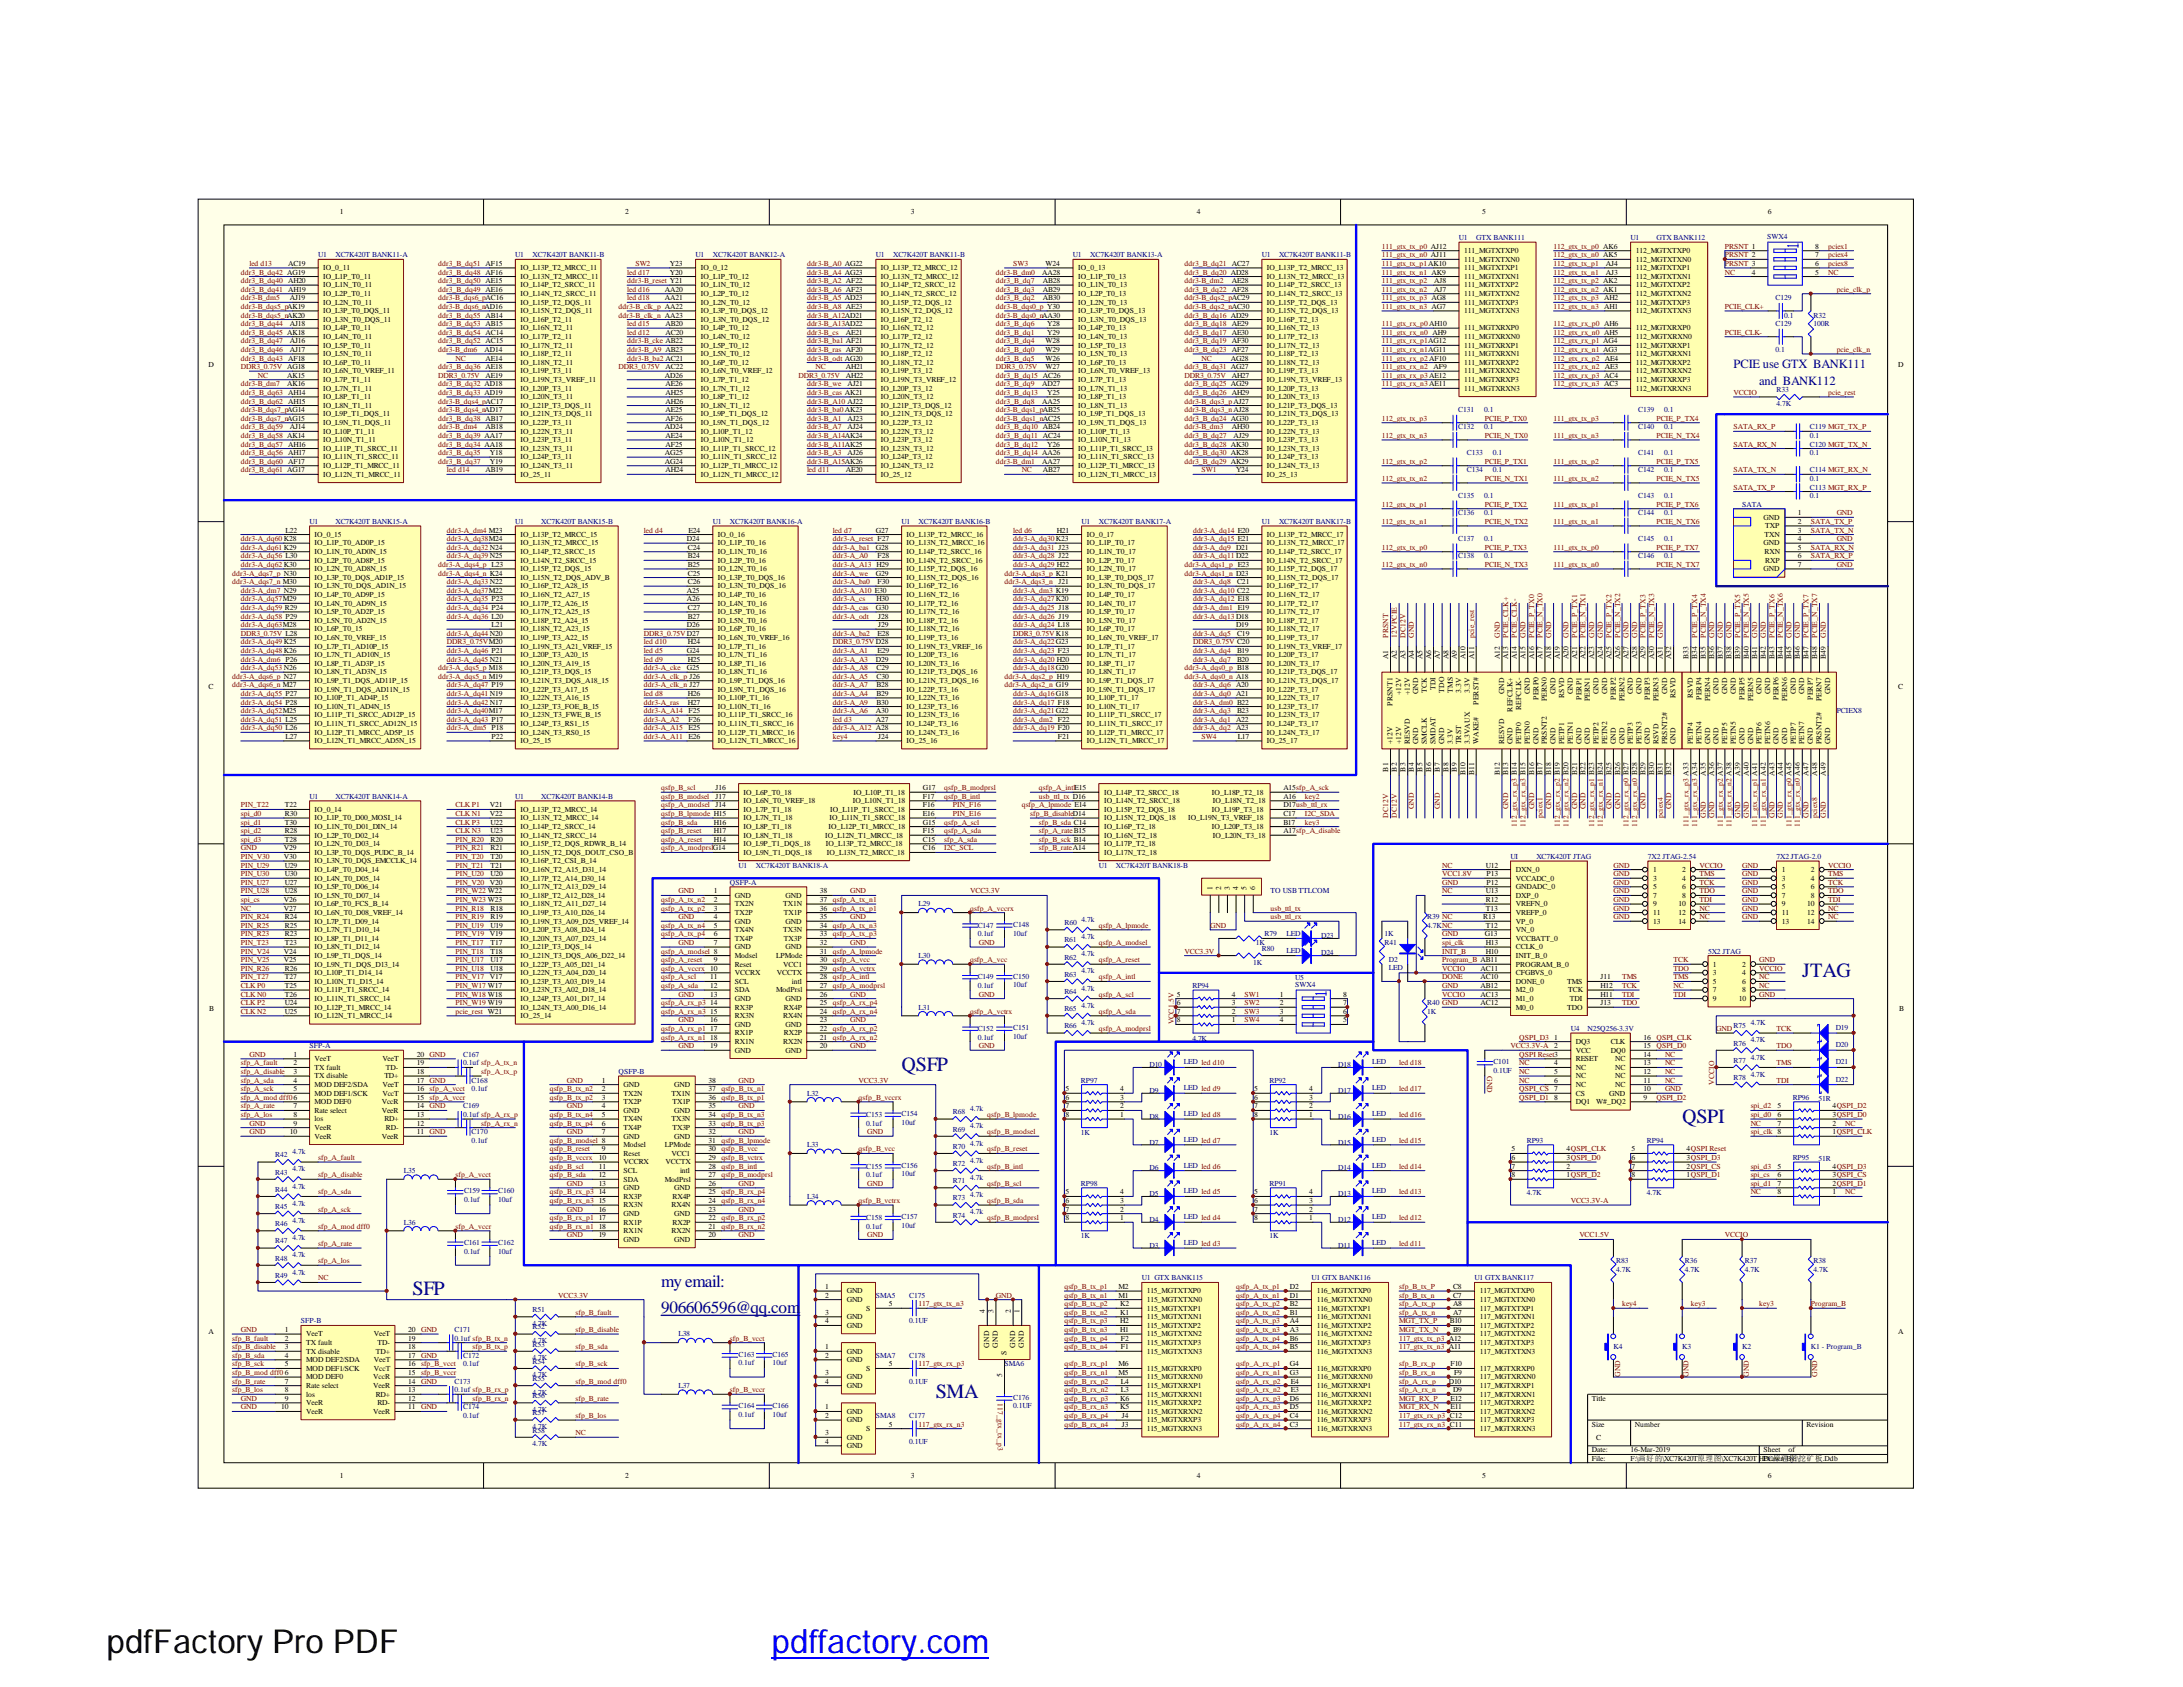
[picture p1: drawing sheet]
<svg xmlns="http://www.w3.org/2000/svg" width="279mm" height="216mm" viewBox="0 0 279 216" stroke-linecap="round" stroke-linejoin="round" font-family="sans-serif">
<defs><g id="words">
<text font-size="4.2" x="13.6" y="211.6">pdfFactory Pro PDF</text>
<text font-size="4.2" fill="#00f" x="98.8" y="211.6">pdffactory.com</text>
<g font-size="2.6" fill="#000080">
<text x="230.7" y="125.1">JTAG</text>
<text x="115.4" y="137.1">QSFP</text>
<text x="215.3" y="143.7">QSPI</text>
<text x="52.8" y="165.7">SFP</text>
<text x="119.8" y="178.9">SMA</text>
</g>
<g font-size="2.2" fill="#000080">
<text x="84.6" y="164.7">my email:</text>
<text x="84.6" y="168">906606596@qq.com</text>
</g>
<g font-size="1.6" fill="#000080">
<text x="221.9" y="47.1">PCIE use GTX BANK111</text>
<text x="225.2" y="49.3">and BANK112</text>
</g>
<g font-size="1">
<text x="43.5" y="27.4">1</text>
<text x="80" y="27.4">2</text>
<text x="116.6" y="27.4">3</text>
<text x="153.2" y="27.4">4</text>
<text x="189.7" y="27.4">5</text>
<text x="226.3" y="27.4">6</text>
<text x="36.9" y="34">AC19</text>
<text x="41.4" y="34.6">IO_0_11</text>
<text x="41.4" y="35.7">IO_L1P_T0_11</text>
<text x="66.6" y="34.6">IO_L13P_T2_MRCC_11</text>
<text x="66.6" y="35.7">IO_L13N_T2_MRCC_11</text>
<text x="85.7" y="34">Y23</text>
<text x="85.7" y="35.1">Y20</text>
<text x="89.7" y="34.6">IO_0_12</text>
<text x="89.7" y="35.7">IO_L1P_T0_12</text>
<text x="112.7" y="34.6">IO_L13P_T2_MRCC_12</text>
<text x="112.7" y="35.7">IO_L13N_T2_MRCC_12</text>
<text x="133.4" y="35.1">AA28</text>
<text x="133.8" y="34">W24</text>
<text x="138" y="34.6">IO_0_13</text>
<text x="138" y="35.7">IO_L1P_T0_13</text>
<text x="162.1" y="34.6">IO_L13P_T2_MRCC_13</text>
<text x="162.1" y="35.7">IO_L13N_T2_MRCC_13</text>
<text x="187.4" y="32.4">111_MGTXTXP0</text>
<text x="187.4" y="34.6">111_MGTXTXP1</text>
<text x="187.4" y="33.5">111_MGTXTXN0</text>
<text x="187.4" y="35.7">111_MGTXTXN1</text>
<text x="205.5" y="34">AJ4</text>
<text x="205.5" y="35.1">AJ3</text>
<text x="209.4" y="32.4">112_MGTXTXP0</text>
<text x="209.4" y="34.6">112_MGTXTXP1</text>
<text x="209.4" y="33.5">112_MGTXTXN0</text>
<text x="209.4" y="35.7">112_MGTXTXN1</text>
<text x="224.2" y="35.1">4</text>
<text x="232.3" y="31.8">8</text>
<text x="232.3" y="32.9">7</text>
<text x="232.3" y="34">6</text>
<text x="232.3" y="35.1">5</text>
<text x="37.1" y="38.4">AJ19</text>
<text x="37.1" y="41.7">AJ18</text>
<text x="41.4" y="36.8">IO_L1N_T0_11</text>
<text x="41.4" y="37.9">IO_L2P_T0_11</text>
<text x="41.4" y="39">IO_L2N_T0_11</text>
<text x="41.4" y="40.1">IO_L3P_T0_DQS_11</text>
<text x="41.4" y="41.2">IO_L3N_T0_DQS_11</text>
<text x="66.6" y="36.8">IO_L14P_T2_SRCC_11</text>
<text x="66.6" y="37.9">IO_L14N_T2_SRCC_11</text>
<text x="66.6" y="39">IO_L15P_T2_DQS_11</text>
<text x="66.6" y="40.1">IO_L15N_T2_DQS_11</text>
<text x="66.6" y="41.2">IO_L16P_T2_11</text>
<text x="85.1" y="37.3">AA20</text>
<text x="85.1" y="38.4">AA21</text>
<text x="85.2" y="41.7">AB20</text>
<text x="89.7" y="36.8">IO_L1N_T0_12</text>
<text x="89.7" y="37.9">IO_L2P_T0_12</text>
<text x="89.7" y="39">IO_L2N_T0_12</text>
<text x="89.7" y="40.1">IO_L3P_T0_DQS_12</text>
<text x="89.7" y="41.2">IO_L3N_T0_DQS_12</text>
<text x="112.7" y="36.8">IO_L14P_T2_SRCC_12</text>
<text x="112.7" y="37.9">IO_L14N_T2_SRCC_12</text>
<text x="112.7" y="39">IO_L15P_T2_DQS_12</text>
<text x="112.7" y="40.1">IO_L15N_T2_DQS_12</text>
<text x="112.7" y="41.2">IO_L16P_T2_12</text>
<text x="133.5" y="36.2">AB28</text>
<text x="133.5" y="37.3">AB29</text>
<text x="133.5" y="38.4">AB30</text>
<text x="134" y="41.7">Y28</text>
<text x="138" y="36.8">IO_L1N_T0_13</text>
<text x="138" y="37.9">IO_L2P_T0_13</text>
<text x="138" y="39">IO_L2N_T0_13</text>
<text x="138" y="40.1">IO_L3P_T0_DQS_13</text>
<text x="138" y="41.2">IO_L3N_T0_DQS_13</text>
<text x="157.6" y="36.2">AE28</text>
<text x="162.1" y="36.8">IO_L14P_T2_SRCC_13</text>
<text x="162.1" y="37.9">IO_L14N_T2_SRCC_13</text>
<text x="162.1" y="39">IO_L15P_T2_DQS_13</text>
<text x="162.1" y="40.1">IO_L15N_T2_DQS_13</text>
<text x="162.1" y="41.2">IO_L16P_T2_13</text>
<text x="183.6" y="36.2">AJ8</text>
<text x="183.6" y="37.3">AJ7</text>
<text x="187.4" y="36.8">111_MGTXTXP2</text>
<text x="187.4" y="39">111_MGTXTXP3</text>
<text x="187.4" y="37.9">111_MGTXTXN2</text>
<text x="187.4" y="40.1">111_MGTXTXN3</text>
<text x="209.4" y="36.8">112_MGTXTXP2</text>
<text x="209.4" y="39">112_MGTXTXP3</text>
<text x="209.4" y="37.9">112_MGTXTXN2</text>
<text x="209.4" y="40.1">112_MGTXTXN3</text>
<text x="26.7" y="46.9">D</text>
<text x="37.1" y="43.9">AJ16</text>
<text x="37.1" y="45">AJ17</text>
<text x="41.4" y="42.3">IO_L4P_T0_11</text>
<text x="41.4" y="43.4">IO_L4N_T0_11</text>
<text x="41.4" y="44.5">IO_L5P_T0_11</text>
<text x="41.4" y="45.6">IO_L5N_T0_11</text>
<text x="41.4" y="46.7">IO_L6P_T0_11</text>
<text x="41.4" y="47.8">IO_L6N_T0_VREF_11</text>
<text x="62" y="45">AD14</text>
<text x="62.1" y="46.1">AE14</text>
<text x="66.6" y="42.3">IO_L16N_T2_11</text>
<text x="66.6" y="43.4">IO_L17P_T2_11</text>
<text x="66.6" y="44.5">IO_L17N_T2_11</text>
<text x="66.6" y="45.6">IO_L18P_T2_11</text>
<text x="66.6" y="46.7">IO_L18N_T2_11</text>
<text x="66.6" y="47.8">IO_L19P_T3_11</text>
<text x="85.2" y="42.8">AC20</text>
<text x="85.2" y="47.2">AC22</text>
<text x="89.7" y="42.3">IO_L4P_T0_12</text>
<text x="89.7" y="43.4">IO_L4N_T0_12</text>
<text x="89.7" y="45.6">IO_L5N_T0_12</text>
<text x="89.7" y="44.5">IO_L5P_T0_12</text>
<text x="89.7" y="46.7">IO_L6P_T0_12</text>
<text x="89.7" y="47.8">IO_L6N_T0_VREF_12</text>
<text x="108.2" y="42.8">AE21</text>
<text x="108.2" y="47.2">AH21</text>
<text x="112.7" y="42.3">IO_L16N_T2_12</text>
<text x="112.7" y="43.4">IO_L17P_T2_12</text>
<text x="112.7" y="44.5">IO_L17N_T2_12</text>
<text x="112.7" y="45.6">IO_L18P_T2_12</text>
<text x="112.7" y="46.7">IO_L18N_T2_12</text>
<text x="112.7" y="47.8">IO_L19P_T3_12</text>
<text x="133.8" y="43.9">W28</text>
<text x="133.8" y="45">W29</text>
<text x="133.8" y="46.1">W26</text>
<text x="133.8" y="47.2">W27</text>
<text x="134" y="42.8">Y29</text>
<text x="138" y="42.3">IO_L4P_T0_13</text>
<text x="138" y="43.4">IO_L4N_T0_13</text>
<text x="138" y="44.5">IO_L5P_T0_13</text>
<text x="138" y="45.6">IO_L5N_T0_13</text>
<text x="138" y="46.7">IO_L6P_T0_13</text>
<text x="138" y="47.8">IO_L6N_T0_VREF_13</text>
<text x="157.5" y="46.1">AG28</text>
<text x="162.1" y="42.3">IO_L16N_T2_13</text>
<text x="162.1" y="43.4">IO_L17P_T2_13</text>
<text x="162.1" y="44.5">IO_L17N_T2_13</text>
<text x="162.1" y="45.6">IO_L18P_T2_13</text>
<text x="162.1" y="46.7">IO_L18N_T2_13</text>
<text x="162.1" y="47.8">IO_L19P_T3_13</text>
<text x="183.5" y="47.2">AF9</text>
<text x="187.4" y="42.3">111_MGTXRXP0</text>
<text x="187.4" y="44.5">111_MGTXRXP1</text>
<text x="187.4" y="46.7">111_MGTXRXP2</text>
<text x="187.4" y="43.4">111_MGTXRXN0</text>
<text x="187.4" y="45.6">111_MGTXRXN1</text>
<text x="187.4" y="47.8">111_MGTXRXN2</text>
<text x="209.4" y="42.3">112_MGTXRXP0</text>
<text x="209.4" y="44.5">112_MGTXRXP1</text>
<text x="209.4" y="46.7">112_MGTXRXP2</text>
<text x="209.4" y="43.4">112_MGTXRXN0</text>
<text x="209.4" y="45.6">112_MGTXRXN1</text>
<text x="209.4" y="47.8">112_MGTXRXN2</text>
<text x="243" y="46.9">D</text>
<text x="36.7" y="48.3">AK15</text>
<text x="36.7" y="49.4">AK16</text>
<text x="41.4" y="48.9">IO_L7P_T1_11</text>
<text x="41.4" y="50">IO_L7N_T1_11</text>
<text x="41.4" y="51.1">IO_L8P_T1_11</text>
<text x="41.4" y="52.2">IO_L8N_T1_11</text>
<text x="41.4" y="53.3">IO_L9P_T1_DQS_11</text>
<text x="62.1" y="48.3">AE19</text>
<text x="66.6" y="48.9">IO_L19N_T3_VREF_11</text>
<text x="66.6" y="50">IO_L20P_T3_11</text>
<text x="66.6" y="51.1">IO_L20N_T3_11</text>
<text x="66.6" y="52.2">IO_L21P_T3_DQS_11</text>
<text x="66.6" y="53.3">IO_L21N_T3_DQS_11</text>
<text x="85.1" y="48.3">AD26</text>
<text x="85.2" y="49.4">AE26</text>
<text x="85.2" y="50.5">AH25</text>
<text x="85.2" y="51.6">AH26</text>
<text x="85.2" y="52.7">AE25</text>
<text x="85.2" y="53.8">AF26</text>
<text x="89.7" y="48.9">IO_L7P_T1_12</text>
<text x="89.7" y="50">IO_L7N_T1_12</text>
<text x="89.7" y="51.1">IO_L8P_T1_12</text>
<text x="89.7" y="52.2">IO_L8N_T1_12</text>
<text x="89.7" y="53.3">IO_L9P_T1_DQS_12</text>
<text x="108.2" y="48.3">AH22</text>
<text x="108.5" y="49.4">AJ21</text>
<text x="108.5" y="53.8">AJ23</text>
<text x="112.7" y="48.9">IO_L19N_T3_VREF_12</text>
<text x="112.7" y="50">IO_L20P_T3_12</text>
<text x="112.7" y="51.1">IO_L20N_T3_12</text>
<text x="112.7" y="52.2">IO_L21P_T3_DQS_12</text>
<text x="112.7" y="53.3">IO_L21N_T3_DQS_12</text>
<text x="133.4" y="49.4">AD27</text>
<text x="133.4" y="51.6">AA25</text>
<text x="134" y="50.5">Y25</text>
<text x="138" y="48.9">IO_L7P_T1_13</text>
<text x="138" y="50">IO_L7N_T1_13</text>
<text x="138" y="51.1">IO_L8P_T1_13</text>
<text x="138" y="52.2">IO_L8N_T1_13</text>
<text x="138" y="53.3">IO_L9P_T1_DQS_13</text>
<text x="157.6" y="48.3">AH27</text>
<text x="162.1" y="48.9">IO_L19N_T3_VREF_13</text>
<text x="162.1" y="50">IO_L20P_T3_13</text>
<text x="162.1" y="51.1">IO_L20N_T3_13</text>
<text x="162.1" y="52.2">IO_L21P_T3_DQS_13</text>
<text x="162.1" y="53.3">IO_L21N_T3_DQS_13</text>
<text x="187.4" y="48.9">111_MGTXRXP3</text>
<text x="187.4" y="50">111_MGTXRXN3</text>
<text x="209.4" y="48.9">112_MGTXRXP3</text>
<text x="209.4" y="50">112_MGTXRXN3</text>
<text x="37.1" y="54.9">AJ14</text>
<text x="41.4" y="54.4">IO_L9N_T1_DQS_11</text>
<text x="41.4" y="55.5">IO_L10P_T1_11</text>
<text x="41.4" y="56.6">IO_L10N_T1_11</text>
<text x="41.4" y="57.7">IO_L11P_T1_SRCC_11</text>
<text x="41.4" y="58.8">IO_L11N_T1_SRCC_11</text>
<text x="41.4" y="59.9">IO_L12P_T1_MRCC_11</text>
<text x="62.1" y="54.9">AB18</text>
<text x="62.7" y="58.3">Y18</text>
<text x="62.7" y="59.4">Y19</text>
<text x="66.6" y="54.4">IO_L22P_T3_11</text>
<text x="66.6" y="55.5">IO_L22N_T3_11</text>
<text x="66.6" y="56.6">IO_L23P_T3_11</text>
<text x="66.6" y="57.7">IO_L23N_T3_11</text>
<text x="66.6" y="58.8">IO_L24P_T3_11</text>
<text x="66.6" y="59.9">IO_L24N_T3_11</text>
<text x="85.1" y="54.9">AD24</text>
<text x="85.1" y="58.3">AG25</text>
<text x="85.1" y="59.4">AG24</text>
<text x="85.2" y="56">AE24</text>
<text x="85.2" y="57.2">AF25</text>
<text x="89.7" y="54.4">IO_L9N_T1_DQS_12</text>
<text x="89.7" y="55.5">IO_L10P_T1_12</text>
<text x="89.7" y="56.6">IO_L10N_T1_12</text>
<text x="89.7" y="57.7">IO_L11P_T1_SRCC_12</text>
<text x="89.7" y="58.8">IO_L11N_T1_SRCC_12</text>
<text x="89.7" y="59.9">IO_L12P_T1_MRCC_12</text>
<text x="108.5" y="54.9">AJ24</text>
<text x="108.5" y="58.3">AJ26</text>
<text x="112.7" y="54.4">IO_L22P_T3_12</text>
<text x="112.7" y="55.5">IO_L22N_T3_12</text>
<text x="112.7" y="56.6">IO_L23P_T3_12</text>
<text x="112.7" y="57.7">IO_L23N_T3_12</text>
<text x="112.7" y="58.8">IO_L24P_T3_12</text>
<text x="112.7" y="59.9">IO_L24N_T3_12</text>
<text x="133.4" y="59.4">AA27</text>
<text x="134" y="57.2">Y26</text>
<text x="138" y="54.4">IO_L9N_T1_DQS_13</text>
<text x="138" y="55.5">IO_L10P_T1_13</text>
<text x="138" y="56.6">IO_L10N_T1_13</text>
<text x="138" y="57.7">IO_L11P_T1_SRCC_13</text>
<text x="138" y="58.8">IO_L11N_T1_SRCC_13</text>
<text x="138" y="59.9">IO_L12P_T1_MRCC_13</text>
<text x="157.6" y="54.9">AH30</text>
<text x="157.9" y="56">AJ29</text>
<text x="162.1" y="54.4">IO_L22P_T3_13</text>
<text x="162.1" y="55.5">IO_L22N_T3_13</text>
<text x="162.1" y="56.6">IO_L23P_T3_13</text>
<text x="162.1" y="57.7">IO_L23N_T3_13</text>
<text x="162.1" y="58.8">IO_L24P_T3_13</text>
<text x="162.1" y="59.9">IO_L24N_T3_13</text>
<text x="41.4" y="61">IO_L12N_T1_MRCC_11</text>
<text x="62.1" y="60.5">AB19</text>
<text x="66.6" y="61">IO_25_11</text>
<text x="85.2" y="60.5">AH24</text>
<text x="89.7" y="61">IO_L12N_T1_MRCC_12</text>
<text x="108.2" y="60.5">AE20</text>
<text x="112.7" y="61">IO_25_12</text>
<text x="133.5" y="60.5">AB27</text>
<text x="138" y="61">IO_L12N_T1_MRCC_13</text>
<text x="158.2" y="60.5">Y24</text>
<text x="162.1" y="61">IO_25_13</text>
<text x="230.1" y="66">1</text>
<text x="36.5" y="68.2">L22</text>
<text x="40.3" y="68.7">IO_0_15</text>
<text x="40.3" y="69.8">IO_L1P_T0_AD0P_15</text>
<text x="40.3" y="70.9">IO_L1N_T0_AD0N_15</text>
<text x="66.6" y="68.7">IO_L13P_T2_MRCC_15</text>
<text x="66.6" y="69.8">IO_L13N_T2_MRCC_15</text>
<text x="66.6" y="70.9">IO_L14P_T2_SRCC_15</text>
<text x="87.9" y="69.3">D24</text>
<text x="88.1" y="70.4">C24</text>
<text x="88.1" y="71.5">B24</text>
<text x="88.1" y="68.2">E24</text>
<text x="91.9" y="68.7">IO_0_16</text>
<text x="91.9" y="69.8">IO_L1P_T0_16</text>
<text x="91.9" y="70.9">IO_L1N_T0_16</text>
<text x="112.1" y="68.2">G27</text>
<text x="112.1" y="70.4">G28</text>
<text x="112.3" y="71.5">F28</text>
<text x="116" y="68.7">IO_L13P_T2_MRCC_16</text>
<text x="116" y="69.8">IO_L13N_T2_MRCC_16</text>
<text x="116" y="70.9">IO_L14P_T2_SRCC_16</text>
<text x="135.3" y="68.2">H21</text>
<text x="139.1" y="68.7">IO_0_17</text>
<text x="139.1" y="69.8">IO_L1P_T0_17</text>
<text x="139.1" y="70.9">IO_L1N_T0_17</text>
<text x="162.1" y="68.7">IO_L13P_T2_MRCC_17</text>
<text x="162.1" y="69.8">IO_L13N_T2_MRCC_17</text>
<text x="162.1" y="70.9">IO_L14P_T2_SRCC_17</text>
<text x="225.7" y="66.5">GND</text>
<text x="225.7" y="69.8">GND</text>
<text x="225.8" y="68.7">TXN</text>
<text x="225.8" y="70.9">RXN</text>
<text x="225.9" y="67.6">TXP</text>
<text x="230.1" y="67.1">2</text>
<text x="230.1" y="68.2">3</text>
<text x="230.1" y="69.3">4</text>
<text x="230.1" y="70.4">5</text>
<text x="230.1" y="71.5">6</text>
<text x="40.3" y="72">IO_L2P_T0_AD8P_15</text>
<text x="40.3" y="73.1">IO_L2N_T0_AD8N_15</text>
<text x="40.3" y="74.2">IO_L3P_T0_DQS_AD1P_15</text>
<text x="40.3" y="75.3">IO_L3N_T0_DQS_AD1N_15</text>
<text x="40.3" y="76.4">IO_L4P_T0_AD9P_15</text>
<text x="40.3" y="77.5">IO_L4N_T0_AD9N_15</text>
<text x="66.6" y="72">IO_L14N_T2_SRCC_15</text>
<text x="66.6" y="73.1">IO_L15P_T2_DQS_15</text>
<text x="66.6" y="74.2">IO_L15N_T2_DQS_ADV_B</text>
<text x="66.6" y="75.3">IO_L16P_T2_A28_15</text>
<text x="66.6" y="76.4">IO_L16N_T2_A27_15</text>
<text x="66.6" y="77.5">IO_L17P_T2_A26_15</text>
<text x="87.9" y="75.9">A25</text>
<text x="87.9" y="77">A26</text>
<text x="88.1" y="72.6">B25</text>
<text x="88.1" y="73.7">C25</text>
<text x="88.1" y="74.8">C26</text>
<text x="91.9" y="72">IO_L2P_T0_16</text>
<text x="91.9" y="73.1">IO_L2N_T0_16</text>
<text x="91.9" y="74.2">IO_L3P_T0_DQS_16</text>
<text x="91.9" y="75.3">IO_L3N_T0_DQS_16</text>
<text x="91.9" y="76.4">IO_L4P_T0_16</text>
<text x="91.9" y="77.5">IO_L4N_T0_16</text>
<text x="112.1" y="73.7">G29</text>
<text x="112.2" y="77">H30</text>
<text x="112.3" y="74.8">F30</text>
<text x="116" y="72">IO_L14N_T2_SRCC_16</text>
<text x="116" y="73.1">IO_L15P_T2_DQS_16</text>
<text x="116" y="74.2">IO_L15N_T2_DQS_16</text>
<text x="116" y="75.3">IO_L16P_T2_16</text>
<text x="116" y="76.4">IO_L16N_T2_16</text>
<text x="116" y="77.5">IO_L17P_T2_16</text>
<text x="135.5" y="74.8">J21</text>
<text x="139.1" y="72">IO_L2P_T0_17</text>
<text x="139.1" y="73.1">IO_L2N_T0_17</text>
<text x="139.1" y="74.2">IO_L3P_T0_DQS_17</text>
<text x="139.1" y="75.3">IO_L3N_T0_DQS_17</text>
<text x="139.1" y="76.4">IO_L4P_T0_17</text>
<text x="139.1" y="77.5">IO_L4N_T0_17</text>
<text x="158.3" y="74.8">C21</text>
<text x="162.1" y="72">IO_L14N_T2_SRCC_17</text>
<text x="162.1" y="73.1">IO_L15P_T2_DQS_17</text>
<text x="162.1" y="74.2">IO_L15N_T2_DQS_17</text>
<text x="162.1" y="75.3">IO_L16P_T2_17</text>
<text x="162.1" y="77.5">IO_L17P_T2_17</text>
<text x="162.1" y="76.4">IO_L16N_T2_17</text>
<text x="225.7" y="73.1">GND</text>
<text x="225.9" y="72">RXP</text>
<text x="230.1" y="72.6">7</text>
<text x="40.3" y="78.6">IO_L5P_T0_AD2P_15</text>
<text x="40.3" y="79.7">IO_L5N_T0_AD2N_15</text>
<text x="40.3" y="80.8">IO_L6P_T0_15</text>
<text x="40.3" y="83">IO_L7P_T1_AD10P_15</text>
<text x="40.3" y="81.9">IO_L6N_T0_VREF_15</text>
<text x="62.9" y="80.3">L21</text>
<text x="66.6" y="78.6">IO_L17N_T2_A25_15</text>
<text x="66.6" y="79.7">IO_L18P_T2_A24_15</text>
<text x="66.6" y="80.8">IO_L18N_T2_A23_15</text>
<text x="66.6" y="81.9">IO_L19P_T3_A22_15</text>
<text x="66.6" y="83">IO_L19N_T3_A21_VREF_15</text>
<text x="87.9" y="80.3">D26</text>
<text x="87.9" y="83.6">G24</text>
<text x="88.1" y="78.1">C27</text>
<text x="88.1" y="79.2">B27</text>
<text x="88.1" y="82.5">H24</text>
<text x="91.9" y="78.6">IO_L5P_T0_16</text>
<text x="91.9" y="79.7">IO_L5N_T0_16</text>
<text x="91.9" y="80.8">IO_L6P_T0_16</text>
<text x="91.9" y="81.9">IO_L6N_T0_VREF_16</text>
<text x="91.9" y="83">IO_L7P_T1_16</text>
<text x="112.1" y="78.1">G30</text>
<text x="112.3" y="81.4">E28</text>
<text x="112.3" y="83.6">E29</text>
<text x="112.4" y="79.2">J28</text>
<text x="112.4" y="80.3">J29</text>
<text x="116" y="78.6">IO_L17N_T2_16</text>
<text x="116" y="79.7">IO_L18P_T2_16</text>
<text x="116" y="80.8">IO_L18N_T2_16</text>
<text x="116" y="81.9">IO_L19P_T3_16</text>
<text x="116" y="83">IO_L19N_T3_VREF_16</text>
<text x="139.1" y="78.6">IO_L5P_T0_17</text>
<text x="139.1" y="79.7">IO_L5N_T0_17</text>
<text x="139.1" y="80.8">IO_L6P_T0_17</text>
<text x="139.1" y="81.9">IO_L6N_T0_VREF_17</text>
<text x="139.1" y="83">IO_L7P_T1_17</text>
<text x="158.2" y="80.3">D19</text>
<text x="158.3" y="81.4">C19</text>
<text x="158.3" y="83.6">B19</text>
<text x="162.1" y="78.6">IO_L17N_T2_17</text>
<text x="162.1" y="79.7">IO_L18P_T2_17</text>
<text x="162.1" y="80.8">IO_L18N_T2_17</text>
<text x="162.1" y="81.9">IO_L19P_T3_17</text>
<text x="162.1" y="83">IO_L19N_T3_VREF_17</text>
<text x="26.7" y="88.2">C</text>
<text x="40.3" y="84.1">IO_L7N_T1_AD10N_15</text>
<text x="40.3" y="85.2">IO_L8P_T1_AD3P_15</text>
<text x="40.3" y="86.3">IO_L8N_T1_AD3N_15</text>
<text x="40.3" y="87.4">IO_L9P_T1_DQS_AD11P_15</text>
<text x="40.3" y="88.5">IO_L9N_T1_DQS_AD11N_15</text>
<text x="40.3" y="89.6">IO_L10P_T1_AD4P_15</text>
<text x="66.6" y="84.1">IO_L20P_T3_A20_15</text>
<text x="66.6" y="85.2">IO_L20N_T3_A19_15</text>
<text x="66.6" y="86.3">IO_L21P_T3_DQS_15</text>
<text x="66.6" y="87.4">IO_L21N_T3_DQS_A18_15</text>
<text x="66.6" y="88.5">IO_L22P_T3_A17_15</text>
<text x="66.6" y="89.6">IO_L22N_T3_A16_15</text>
<text x="87.9" y="85.8">G25</text>
<text x="88.1" y="84.7">H25</text>
<text x="88.1" y="89.1">H26</text>
<text x="91.9" y="84.1">IO_L7N_T1_16</text>
<text x="91.9" y="85.2">IO_L8P_T1_16</text>
<text x="91.9" y="86.3">IO_L8N_T1_16</text>
<text x="91.9" y="87.4">IO_L9P_T1_DQS_16</text>
<text x="91.9" y="88.5">IO_L9N_T1_DQS_16</text>
<text x="91.9" y="89.6">IO_L10P_T1_16</text>
<text x="112.1" y="84.7">D29</text>
<text x="112.2" y="85.8">C29</text>
<text x="112.2" y="86.9">C30</text>
<text x="112.2" y="88">B28</text>
<text x="112.2" y="89.1">B29</text>
<text x="116" y="84.1">IO_L20P_T3_16</text>
<text x="116" y="85.2">IO_L20N_T3_16</text>
<text x="116" y="86.3">IO_L21P_T3_DQS_16</text>
<text x="116" y="87.4">IO_L21N_T3_DQS_16</text>
<text x="116" y="88.5">IO_L22P_T3_16</text>
<text x="116" y="89.6">IO_L22N_T3_16</text>
<text x="139.1" y="84.1">IO_L7N_T1_17</text>
<text x="139.1" y="85.2">IO_L8P_T1_17</text>
<text x="139.1" y="86.3">IO_L8N_T1_17</text>
<text x="139.1" y="87.4">IO_L9P_T1_DQS_17</text>
<text x="139.1" y="88.5">IO_L9N_T1_DQS_17</text>
<text x="139.1" y="89.6">IO_L10P_T1_17</text>
<text x="158.3" y="84.7">B20</text>
<text x="162.1" y="84.1">IO_L20P_T3_17</text>
<text x="162.1" y="85.2">IO_L20N_T3_17</text>
<text x="162.1" y="86.3">IO_L21P_T3_DQS_17</text>
<text x="162.1" y="87.4">IO_L21N_T3_DQS_17</text>
<text x="162.1" y="88.5">IO_L22P_T3_17</text>
<text x="162.1" y="89.6">IO_L22N_T3_17</text>
<text x="177.7" y="84.4" transform="rotate(-90 177.7 84.4)">A1</text>
<text x="178.8" y="84.4" transform="rotate(-90 178.8 84.4)">A2</text>
<text x="179.3" y="89" transform="rotate(-90 179.3 89)">+12V</text>
<text x="179.9" y="84.4" transform="rotate(-90 179.9 84.4)">A3</text>
<text x="180.4" y="89" transform="rotate(-90 180.4 89)">+12V</text>
<text x="181" y="84.4" transform="rotate(-90 181 84.4)">A4</text>
<text x="181.5" y="88.9" transform="rotate(-90 181.5 88.9)">GND</text>
<text x="182.1" y="84.4" transform="rotate(-90 182.1 84.4)">A5</text>
<text x="182.6" y="88.6" transform="rotate(-90 182.6 88.6)">TCK</text>
<text x="183.2" y="84.4" transform="rotate(-90 183.2 84.4)">A6</text>
<text x="183.7" y="88.3" transform="rotate(-90 183.7 88.3)">TDI</text>
<text x="184.3" y="84.4" transform="rotate(-90 184.3 84.4)">A7</text>
<text x="184.8" y="88.6" transform="rotate(-90 184.8 88.6)">TDO</text>
<text x="185.4" y="84.4" transform="rotate(-90 185.4 84.4)">A8</text>
<text x="185.9" y="88.6" transform="rotate(-90 185.9 88.6)">TMS</text>
<text x="186.5" y="84.4" transform="rotate(-90 186.5 84.4)">A9</text>
<text x="187" y="88.6" transform="rotate(-90 187 88.6)">3.3V</text>
<text x="187.6" y="84.4" transform="rotate(-90 187.6 84.4)">A10</text>
<text x="188.1" y="88.6" transform="rotate(-90 188.1 88.6)">3.3V</text>
<text x="188.7" y="84.4" transform="rotate(-90 188.7 84.4)">A11</text>
<text x="192" y="84.4" transform="rotate(-90 192 84.4)">A12</text>
<text x="192.5" y="88.9" transform="rotate(-90 192.5 88.9)">GND</text>
<text x="193" y="84.4" transform="rotate(-90 193 84.4)">A13</text>
<text x="194.1" y="84.4" transform="rotate(-90 194.1 84.4)">A14</text>
<text x="195.2" y="84.4" transform="rotate(-90 195.2 84.4)">A15</text>
<text x="195.8" y="88.9" transform="rotate(-90 195.8 88.9)">GND</text>
<text x="196.3" y="84.4" transform="rotate(-90 196.3 84.4)">A16</text>
<text x="196.9" y="89.5" transform="rotate(-90 196.9 89.5)">PERP0</text>
<text x="197.4" y="84.4" transform="rotate(-90 197.4 84.4)">A17</text>
<text x="198" y="89.7" transform="rotate(-90 198 89.7)">PERN0</text>
<text x="198.5" y="84.4" transform="rotate(-90 198.5 84.4)">A18</text>
<text x="199.1" y="88.9" transform="rotate(-90 199.1 88.9)">GND</text>
<text x="199.6" y="84.4" transform="rotate(-90 199.6 84.4)">A19</text>
<text x="200.2" y="89.3" transform="rotate(-90 200.2 89.3)">RSVD</text>
<text x="200.7" y="84.4" transform="rotate(-90 200.7 84.4)">A20</text>
<text x="201.3" y="88.9" transform="rotate(-90 201.3 88.9)">GND</text>
<text x="201.8" y="84.4" transform="rotate(-90 201.8 84.4)">A21</text>
<text x="202.4" y="89.5" transform="rotate(-90 202.4 89.5)">PERP1</text>
<text x="202.9" y="84.4" transform="rotate(-90 202.9 84.4)">A22</text>
<text x="203.5" y="89.7" transform="rotate(-90 203.5 89.7)">PERN1</text>
<text x="204" y="84.4" transform="rotate(-90 204 84.4)">A23</text>
<text x="204.6" y="88.9" transform="rotate(-90 204.6 88.9)">GND</text>
<text x="205.1" y="84.4" transform="rotate(-90 205.1 84.4)">A24</text>
<text x="205.7" y="88.9" transform="rotate(-90 205.7 88.9)">GND</text>
<text x="206.2" y="84.4" transform="rotate(-90 206.2 84.4)">A25</text>
<text x="206.8" y="89.5" transform="rotate(-90 206.8 89.5)">PERP2</text>
<text x="207.3" y="84.4" transform="rotate(-90 207.3 84.4)">A26</text>
<text x="207.9" y="89.7" transform="rotate(-90 207.9 89.7)">PERN2</text>
<text x="208.4" y="84.4" transform="rotate(-90 208.4 84.4)">A27</text>
<text x="209" y="88.9" transform="rotate(-90 209 88.9)">GND</text>
<text x="209.5" y="84.4" transform="rotate(-90 209.5 84.4)">A28</text>
<text x="210.1" y="88.9" transform="rotate(-90 210.1 88.9)">GND</text>
<text x="210.6" y="84.4" transform="rotate(-90 210.6 84.4)">A29</text>
<text x="211.2" y="89.5" transform="rotate(-90 211.2 89.5)">PERP3</text>
<text x="211.7" y="84.4" transform="rotate(-90 211.7 84.4)">A30</text>
<text x="212.3" y="89.7" transform="rotate(-90 212.3 89.7)">PERN3</text>
<text x="212.8" y="84.4" transform="rotate(-90 212.8 84.4)">A31</text>
<text x="213.4" y="88.9" transform="rotate(-90 213.4 88.9)">GND</text>
<text x="213.9" y="84.4" transform="rotate(-90 213.9 84.4)">A32</text>
<text x="214.5" y="89.3" transform="rotate(-90 214.5 89.3)">RSVD</text>
<text x="216.1" y="84.4" transform="rotate(-90 216.1 84.4)">B33</text>
<text x="216.7" y="89.3" transform="rotate(-90 216.7 89.3)">RSVD</text>
<text x="217.2" y="84.4" transform="rotate(-90 217.2 84.4)">B34</text>
<text x="217.8" y="89.5" transform="rotate(-90 217.8 89.5)">PERP4</text>
<text x="218.3" y="84.4" transform="rotate(-90 218.3 84.4)">B35</text>
<text x="218.9" y="89.7" transform="rotate(-90 218.9 89.7)">PERN4</text>
<text x="219.4" y="84.4" transform="rotate(-90 219.4 84.4)">B36</text>
<text x="220" y="88.9" transform="rotate(-90 220 88.9)">GND</text>
<text x="220.5" y="84.4" transform="rotate(-90 220.5 84.4)">B37</text>
<text x="221.1" y="88.9" transform="rotate(-90 221.1 88.9)">GND</text>
<text x="221.6" y="84.4" transform="rotate(-90 221.6 84.4)">B38</text>
<text x="222.2" y="88.9" transform="rotate(-90 222.2 88.9)">GND</text>
<text x="222.7" y="84.4" transform="rotate(-90 222.7 84.4)">B39</text>
<text x="223.3" y="89.5" transform="rotate(-90 223.3 89.5)">PERP5</text>
<text x="223.8" y="84.4" transform="rotate(-90 223.8 84.4)">B40</text>
<text x="224.4" y="89.7" transform="rotate(-90 224.4 89.7)">PERN5</text>
<text x="224.9" y="84.4" transform="rotate(-90 224.9 84.4)">B41</text>
<text x="225.5" y="88.9" transform="rotate(-90 225.5 88.9)">GND</text>
<text x="226" y="84.4" transform="rotate(-90 226 84.4)">B42</text>
<text x="226.6" y="88.9" transform="rotate(-90 226.6 88.9)">GND</text>
<text x="227.1" y="84.4" transform="rotate(-90 227.1 84.4)">B43</text>
<text x="227.6" y="89.5" transform="rotate(-90 227.6 89.5)">PERP6</text>
<text x="228.2" y="84.4" transform="rotate(-90 228.2 84.4)">B44</text>
<text x="228.7" y="89.7" transform="rotate(-90 228.7 89.7)">PERN6</text>
<text x="229.3" y="84.4" transform="rotate(-90 229.3 84.4)">B45</text>
<text x="229.8" y="88.9" transform="rotate(-90 229.8 88.9)">GND</text>
<text x="230.4" y="84.4" transform="rotate(-90 230.4 84.4)">B46</text>
<text x="230.9" y="88.9" transform="rotate(-90 230.9 88.9)">GND</text>
<text x="231.5" y="84.4" transform="rotate(-90 231.5 84.4)">B47</text>
<text x="232" y="89.5" transform="rotate(-90 232 89.5)">PERP7</text>
<text x="232.6" y="84.4" transform="rotate(-90 232.6 84.4)">B48</text>
<text x="233.1" y="89.7" transform="rotate(-90 233.1 89.7)">PERN7</text>
<text x="233.7" y="84.4" transform="rotate(-90 233.7 84.4)">B49</text>
<text x="234.2" y="88.9" transform="rotate(-90 234.2 88.9)">GND</text>
<text x="243" y="88.2">C</text>
<text x="36.5" y="94.6">L27</text>
<text x="40.3" y="90.7">IO_L10N_T1_AD4N_15</text>
<text x="40.3" y="91.8">IO_L11P_T1_SRCC_AD12P_15</text>
<text x="40.3" y="92.9">IO_L11N_T1_SRCC_AD12N_15</text>
<text x="40.3" y="94">IO_L12P_T1_MRCC_AD5P_15</text>
<text x="40.3" y="95.1">IO_L12N_T1_MRCC_AD5N_15</text>
<text x="62.9" y="94.6">P22</text>
<text x="66.6" y="90.7">IO_L23P_T3_FOE_B_15</text>
<text x="66.6" y="91.8">IO_L23N_T3_FWE_B_15</text>
<text x="66.6" y="92.9">IO_L24P_T3_RS1_15</text>
<text x="66.6" y="94">IO_L24N_T3_RS0_15</text>
<text x="66.6" y="95.1">IO_25_15</text>
<text x="88.1" y="90.2">H27</text>
<text x="88.1" y="91.3">F25</text>
<text x="88.1" y="92.4">F26</text>
<text x="88.1" y="93.5">E25</text>
<text x="88.1" y="94.6">E26</text>
<text x="91.9" y="90.7">IO_L10N_T1_16</text>
<text x="91.9" y="91.8">IO_L11P_T1_SRCC_16</text>
<text x="91.9" y="92.9">IO_L11N_T1_SRCC_16</text>
<text x="91.9" y="94">IO_L12P_T1_MRCC_16</text>
<text x="91.9" y="95.1">IO_L12N_T1_MRCC_16</text>
<text x="112.1" y="91.3">A30</text>
<text x="112.1" y="92.4">A27</text>
<text x="112.2" y="90.2">B30</text>
<text x="112.4" y="94.6">J24</text>
<text x="116" y="90.7">IO_L23P_T3_16</text>
<text x="116" y="91.8">IO_L23N_T3_16</text>
<text x="116" y="92.9">IO_L24P_T3_16</text>
<text x="116" y="94">IO_L24N_T3_16</text>
<text x="116" y="95.1">IO_25_16</text>
<text x="135.4" y="94.6">F21</text>
<text x="139.1" y="90.7">IO_L10N_T1_17</text>
<text x="139.1" y="91.8">IO_L11P_T1_SRCC_17</text>
<text x="139.1" y="92.9">IO_L11N_T1_SRCC_17</text>
<text x="139.1" y="94">IO_L12P_T1_MRCC_17</text>
<text x="139.1" y="95.1">IO_L12N_T1_MRCC_17</text>
<text x="158.3" y="91.3">B23</text>
<text x="158.4" y="94.6">L17</text>
<text x="162.1" y="90.7">IO_L23P_T3_17</text>
<text x="162.1" y="91.8">IO_L23N_T3_17</text>
<text x="162.1" y="92.9">IO_L24P_T3_17</text>
<text x="162.1" y="94">IO_L24N_T3_17</text>
<text x="162.1" y="95.1">IO_25_17</text>
<text x="178.2" y="95.2" transform="rotate(-90 178.2 95.2)">+12V</text>
<text x="178.2" y="90.3" transform="rotate(-90 178.2 90.3)">PRSNT1</text>
<text x="179.3" y="95.2" transform="rotate(-90 179.3 95.2)">+12V</text>
<text x="180.4" y="95.2" transform="rotate(-90 180.4 95.2)">RESVD</text>
<text x="181.5" y="95.2" transform="rotate(-90 181.5 95.2)">GND</text>
<text x="182.6" y="95.2" transform="rotate(-90 182.6 95.2)">SMCLK</text>
<text x="183.7" y="95.2" transform="rotate(-90 183.7 95.2)">SMDAT</text>
<text x="184.8" y="95.2" transform="rotate(-90 184.8 95.2)">GND</text>
<text x="185.9" y="95.2" transform="rotate(-90 185.9 95.2)">3.3V</text>
<text x="187" y="95.2" transform="rotate(-90 187 95.2)">TRST</text>
<text x="188.1" y="95.2" transform="rotate(-90 188.1 95.2)">3.3VAUX</text>
<text x="189.2" y="95.2" transform="rotate(-90 189.2 95.2)">WAKE#</text>
<text x="189.2" y="90.2" transform="rotate(-90 189.2 90.2)">PERST#</text>
<text x="192.5" y="95.2" transform="rotate(-90 192.5 95.2)">RESVD</text>
<text x="193.6" y="95.2" transform="rotate(-90 193.6 95.2)">GND</text>
<text x="193.6" y="91.1" transform="rotate(-90 193.6 91.1)">REFCLK+</text>
<text x="194.7" y="95.2" transform="rotate(-90 194.7 95.2)">PETP0</text>
<text x="194.7" y="90.8" transform="rotate(-90 194.7 90.8)">REFCLK-</text>
<text x="195.8" y="95.2" transform="rotate(-90 195.8 95.2)">PETN0</text>
<text x="196.9" y="95.2" transform="rotate(-90 196.9 95.2)">GND</text>
<text x="198" y="95.2" transform="rotate(-90 198 95.2)">PRSNT2</text>
<text x="199.1" y="95.2" transform="rotate(-90 199.1 95.2)">GND</text>
<text x="200.2" y="95.2" transform="rotate(-90 200.2 95.2)">PETP1</text>
<text x="201.3" y="95.2" transform="rotate(-90 201.3 95.2)">PETN1</text>
<text x="202.4" y="95.2" transform="rotate(-90 202.4 95.2)">GND</text>
<text x="203.5" y="95.2" transform="rotate(-90 203.5 95.2)">GND</text>
<text x="204.6" y="95.2" transform="rotate(-90 204.6 95.2)">PETP2</text>
<text x="205.7" y="95.2" transform="rotate(-90 205.7 95.2)">PETN2</text>
<text x="206.8" y="95.2" transform="rotate(-90 206.8 95.2)">GND</text>
<text x="207.9" y="95.2" transform="rotate(-90 207.9 95.2)">GND</text>
<text x="209" y="95.2" transform="rotate(-90 209 95.2)">PETP3</text>
<text x="210.1" y="95.2" transform="rotate(-90 210.1 95.2)">PETN3</text>
<text x="211.2" y="95.2" transform="rotate(-90 211.2 95.2)">GND</text>
<text x="212.3" y="95.2" transform="rotate(-90 212.3 95.2)">RSVD</text>
<text x="213.4" y="95.2" transform="rotate(-90 213.4 95.2)">PRSNT2#</text>
<text x="214.5" y="95.2" transform="rotate(-90 214.5 95.2)">GND</text>
<text x="216.7" y="95.2" transform="rotate(-90 216.7 95.2)">PETP4</text>
<text x="217.8" y="95.2" transform="rotate(-90 217.8 95.2)">PETN4</text>
<text x="218.9" y="95.2" transform="rotate(-90 218.9 95.2)">GND</text>
<text x="220" y="95.2" transform="rotate(-90 220 95.2)">GND</text>
<text x="221.1" y="95.2" transform="rotate(-90 221.1 95.2)">PETP5</text>
<text x="222.2" y="95.2" transform="rotate(-90 222.2 95.2)">PETN5</text>
<text x="223.3" y="95.2" transform="rotate(-90 223.3 95.2)">GND</text>
<text x="224.4" y="95.2" transform="rotate(-90 224.4 95.2)">GND</text>
<text x="225.5" y="95.2" transform="rotate(-90 225.5 95.2)">PETP6</text>
<text x="226.6" y="95.2" transform="rotate(-90 226.6 95.2)">PETN6</text>
<text x="227.6" y="95.2" transform="rotate(-90 227.6 95.2)">GND</text>
<text x="228.7" y="95.2" transform="rotate(-90 228.7 95.2)">GND</text>
<text x="229.8" y="95.2" transform="rotate(-90 229.8 95.2)">PETP7</text>
<text x="230.9" y="95.2" transform="rotate(-90 230.9 95.2)">PETN7</text>
<text x="232" y="95.2" transform="rotate(-90 232 95.2)">GND</text>
<text x="233.1" y="95.2" transform="rotate(-90 233.1 95.2)">PRSNT2#</text>
<text x="234.2" y="95.2" transform="rotate(-90 234.2 95.2)">GND</text>
<text x="91.6" y="101.1">J16</text>
<text x="95.2" y="101.7">IO_L6P_T0_18</text>
<text x="109.2" y="101.7">IO_L10P_T1_18</text>
<text x="118.1" y="101.1">G17</text>
<text x="141.3" y="101.7">IO_L14P_T2_SRCC_18</text>
<text x="155.1" y="101.7">IO_L18P_T2_18</text>
<text x="164.3" y="101.1">A15sfp_A_sck</text>
<text x="177.7" y="98.8" transform="rotate(-90 177.7 98.8)">B1</text>
<text x="178.8" y="98.8" transform="rotate(-90 178.8 98.8)">B2</text>
<text x="179.9" y="98.8" transform="rotate(-90 179.9 98.8)">B3</text>
<text x="181" y="98.8" transform="rotate(-90 181 98.8)">B4</text>
<text x="182.1" y="98.8" transform="rotate(-90 182.1 98.8)">B5</text>
<text x="183.2" y="98.8" transform="rotate(-90 183.2 98.8)">B6</text>
<text x="184.3" y="98.8" transform="rotate(-90 184.3 98.8)">B7</text>
<text x="185.4" y="98.8" transform="rotate(-90 185.4 98.8)">B8</text>
<text x="186.5" y="98.8" transform="rotate(-90 186.5 98.8)">B9</text>
<text x="187.6" y="99.2" transform="rotate(-90 187.6 99.2)">B10</text>
<text x="188.7" y="99.2" transform="rotate(-90 188.7 99.2)">B11</text>
<text x="192" y="99.2" transform="rotate(-90 192 99.2)">B12</text>
<text x="193" y="99.2" transform="rotate(-90 193 99.2)">B13</text>
<text x="196.3" y="99.2" transform="rotate(-90 196.3 99.2)">B16</text>
<text x="197.4" y="99.2" transform="rotate(-90 197.4 99.2)">B17</text>
<text x="198.5" y="99.2" transform="rotate(-90 198.5 99.2)">B18</text>
<text x="201.8" y="99.2" transform="rotate(-90 201.8 99.2)">B21</text>
<text x="202.9" y="99.2" transform="rotate(-90 202.9 99.2)">B22</text>
<text x="206.2" y="99.2" transform="rotate(-90 206.2 99.2)">B25</text>
<text x="207.3" y="99.2" transform="rotate(-90 207.3 99.2)">B26</text>
<text x="210.6" y="99.2" transform="rotate(-90 210.6 99.2)">B29</text>
<text x="211.7" y="99.2" transform="rotate(-90 211.7 99.2)">B30</text>
<text x="212.8" y="99.2" transform="rotate(-90 212.8 99.2)">B31</text>
<text x="213.9" y="99.2" transform="rotate(-90 213.9 99.2)">B32</text>
<text x="218.3" y="99.3" transform="rotate(-90 218.3 99.3)">A35</text>
<text x="219.4" y="99.3" transform="rotate(-90 219.4 99.3)">A36</text>
<text x="222.7" y="99.3" transform="rotate(-90 222.7 99.3)">A39</text>
<text x="223.8" y="99.3" transform="rotate(-90 223.8 99.3)">A40</text>
<text x="227.1" y="99.3" transform="rotate(-90 227.1 99.3)">A43</text>
<text x="228.2" y="99.3" transform="rotate(-90 228.2 99.3)">A44</text>
<text x="231.5" y="99.3" transform="rotate(-90 231.5 99.3)">A47</text>
<text x="232.6" y="99.3" transform="rotate(-90 232.6 99.3)">A48</text>
<text x="233.7" y="99.3" transform="rotate(-90 233.7 99.3)">A49</text>
<text x="36.4" y="103.3">T22</text>
<text x="36.4" y="104.4">R30</text>
<text x="36.4" y="105.5">T30</text>
<text x="36.4" y="106.6">R28</text>
<text x="36.4" y="107.7">T28</text>
<text x="40.3" y="103.9">IO_0_14</text>
<text x="40.3" y="105">IO_L1P_T0_D00_MOSI_14</text>
<text x="40.3" y="106.1">IO_L1N_T0_D01_DIN_14</text>
<text x="40.3" y="107.2">IO_L2P_T0_D02_14</text>
<text x="62.7" y="103.3">V21</text>
<text x="62.7" y="104.4">V22</text>
<text x="62.8" y="105.5">U22</text>
<text x="62.8" y="106.6">U23</text>
<text x="62.8" y="107.7">R20</text>
<text x="66.6" y="103.9">IO_L13P_T2_MRCC_14</text>
<text x="66.6" y="105">IO_L13N_T2_MRCC_14</text>
<text x="66.6" y="106.1">IO_L14P_T2_SRCC_14</text>
<text x="66.6" y="107.2">IO_L14N_T2_SRCC_14</text>
<text x="91.4" y="105.5">H16</text>
<text x="91.4" y="106.6">H17</text>
<text x="91.4" y="107.7">H14</text>
<text x="91.6" y="102.2">J17</text>
<text x="91.6" y="103.3">J14</text>
<text x="95.2" y="102.8">IO_L6N_T0_VREF_18</text>
<text x="95.2" y="103.9">IO_L7P_T1_18</text>
<text x="95.2" y="105">IO_L7N_T1_18</text>
<text x="95.2" y="106.1">IO_L8P_T1_18</text>
<text x="95.2" y="107.2">IO_L8N_T1_18</text>
<text x="105.6" y="107.2">IO_L12N_T1_MRCC_18</text>
<text x="106" y="106.1">IO_L12P_T1_MRCC_18</text>
<text x="106.2" y="105">IO_L11N_T1_SRCC_18</text>
<text x="106.3" y="103.9">IO_L11P_T1_SRCC_18</text>
<text x="109.1" y="102.8">IO_L10N_T1_18</text>
<text x="118.1" y="102.2">F17</text>
<text x="118.1" y="104.4">E16</text>
<text x="118.1" y="106.6">F15</text>
<text x="118.1" y="103.3">F16</text>
<text x="118.1" y="105.5">G15</text>
<text x="118.1" y="107.7">C15</text>
<text x="141.3" y="102.8">IO_L14N_T2_SRCC_18</text>
<text x="141.3" y="103.9">IO_L15P_T2_DQS_18</text>
<text x="141.3" y="105">IO_L15N_T2_DQS_18</text>
<text x="141.3" y="106.1">IO_L16P_T2_18</text>
<text x="141.3" y="107.2">IO_L16N_T2_18</text>
<text x="152.1" y="105">IO_L19N_T3_VREF_18</text>
<text x="155.1" y="103.9">IO_L19P_T3_18</text>
<text x="155.1" y="106.1">IO_L20P_T3_18</text>
<text x="155.2" y="102.8">IO_L18N_T2_18</text>
<text x="155.2" y="107.2">IO_L20N_T3_18</text>
<text x="164.3" y="102.2">A16</text>
<text x="164.3" y="103.3">D17usb_ttl_rx</text>
<text x="164.3" y="104.4">C17</text>
<text x="164.3" y="105.5">B17</text>
<text x="164.3" y="106.6">A17sfp_A_disable</text>
<text x="36.3" y="108.8">V29</text>
<text x="36.3" y="109.9">V30</text>
<text x="36.4" y="111">U29</text>
<text x="36.4" y="112.1">U30</text>
<text x="36.4" y="113.2">U27</text>
<text x="40.3" y="108.3">IO_L2N_T0_D03_14</text>
<text x="40.3" y="109.4">IO_L3P_T0_DQS_PUDC_B_14</text>
<text x="40.3" y="110.5">IO_L3N_T0_DQS_EMCCLK_14</text>
<text x="40.3" y="111.6">IO_L4P_T0_D04_14</text>
<text x="40.3" y="112.7">IO_L4N_T0_D05_14</text>
<text x="40.3" y="113.8">IO_L5P_T0_D06_14</text>
<text x="62.7" y="113.2">V20</text>
<text x="62.8" y="108.8">R21</text>
<text x="62.8" y="109.9">T20</text>
<text x="62.8" y="111">T21</text>
<text x="62.8" y="112.1">U20</text>
<text x="66.6" y="108.3">IO_L15P_T2_DQS_RDWR_B_14</text>
<text x="66.6" y="109.4">IO_L15N_T2_DQS_DOUT_CSO_B</text>
<text x="66.6" y="110.5">IO_L16P_T2_CSI_B_14</text>
<text x="66.6" y="111.6">IO_L16N_T2_A15_D31_14</text>
<text x="66.6" y="112.7">IO_L17P_T2_A14_D30_14</text>
<text x="66.6" y="113.8">IO_L17N_T2_A13_D29_14</text>
<text x="95.2" y="108.3">IO_L9P_T1_DQS_18</text>
<text x="95.2" y="109.4">IO_L9N_T1_DQS_18</text>
<text x="105.7" y="108.3">IO_L13P_T2_MRCC_18</text>
<text x="105.8" y="109.4">IO_L13N_T2_MRCC_18</text>
<text x="118.1" y="108.8">C16</text>
<text x="141.3" y="108.3">IO_L17P_T2_18</text>
<text x="141.3" y="109.4">IO_L17N_T2_18</text>
<text x="155.2" y="114" transform="rotate(-90 155.2 114)">1</text>
<text x="156.3" y="114" transform="rotate(-90 156.3 114)">2</text>
<text x="157.4" y="114" transform="rotate(-90 157.4 114)">3</text>
<text x="158.5" y="114" transform="rotate(-90 158.5 114)">4</text>
<text x="159.6" y="114" transform="rotate(-90 159.6 114)">5</text>
<text x="160.7" y="114" transform="rotate(-90 160.7 114)">6</text>
<text x="190.2" y="111">U12</text>
<text x="190.2" y="112.1">P13</text>
<text x="190.2" y="113.2">P12</text>
<text x="194" y="111.6">DXN_0</text>
<text x="194" y="112.7">VCCADC_0</text>
<text x="194" y="113.8">GNDADC_0</text>
<text x="211.6" y="111.6">1</text>
<text x="211.6" y="112.7">3</text>
<text x="211.6" y="113.8">5</text>
<text x="215.3" y="111.6">2</text>
<text x="215.3" y="112.7">4</text>
<text x="215.3" y="113.8">6</text>
<text x="228" y="111.6">1</text>
<text x="228" y="112.7">3</text>
<text x="228" y="113.8">5</text>
<text x="231.8" y="111.6">2</text>
<text x="231.8" y="112.7">4</text>
<text x="231.8" y="113.8">6</text>
<text x="36.3" y="115.4">V26</text>
<text x="36.3" y="116.5">V27</text>
<text x="36.4" y="114.3">U28</text>
<text x="36.4" y="117.6">R24</text>
<text x="36.4" y="118.7">R25</text>
<text x="36.4" y="119.8">R23</text>
<text x="40.3" y="114.9">IO_L5N_T0_D07_14</text>
<text x="40.3" y="116">IO_L6P_T0_FCS_B_14</text>
<text x="40.3" y="117.1">IO_L6N_T0_D08_VREF_14</text>
<text x="40.3" y="118.2">IO_L7P_T1_D09_14</text>
<text x="40.3" y="119.3">IO_L7N_T1_D10_14</text>
<text x="62.7" y="119.8">V19</text>
<text x="62.8" y="116.5">R18</text>
<text x="62.8" y="117.6">R19</text>
<text x="62.8" y="118.7">U19</text>
<text x="66.6" y="114.9">IO_L18P_T2_A12_D28_14</text>
<text x="66.6" y="116">IO_L18N_T2_A11_D27_14</text>
<text x="66.6" y="117.1">IO_L19P_T3_A10_D26_14</text>
<text x="66.6" y="118.2">IO_L19N_T3_A09_D25_VREF_14</text>
<text x="66.6" y="119.3">IO_L20P_T3_A08_D24_14</text>
<text x="91.4" y="114.3">1</text>
<text x="91.4" y="115.4">2</text>
<text x="91.4" y="116.5">3</text>
<text x="91.4" y="117.6">4</text>
<text x="91.4" y="118.7">5</text>
<text x="91.4" y="119.8">6</text>
<text x="94.1" y="114.9">GND</text>
<text x="94.1" y="116">TX2N</text>
<text x="94.1" y="117.1">TX2P</text>
<text x="94.1" y="118.2">GND</text>
<text x="94.1" y="119.3">TX4N</text>
<text x="100.2" y="119.3">TX3N</text>
<text x="100.2" y="116">TX1N</text>
<text x="100.3" y="117.1">TX1P</text>
<text x="100.5" y="118.2">GND</text>
<text x="100.5" y="114.9">GND</text>
<text x="104.9" y="119.8">33</text>
<text x="104.9" y="116.5">36</text>
<text x="104.9" y="118.7">34</text>
<text x="104.9" y="117.6">35</text>
<text x="104.9" y="115.4">37</text>
<text x="104.9" y="114.3">38</text>
<text x="189.8" y="117.6">R13</text>
<text x="190" y="119.8">G13</text>
<text x="190.2" y="114.3">U13</text>
<text x="190.2" y="115.4">R12</text>
<text x="190.2" y="116.5">T13</text>
<text x="190.2" y="118.7">T12</text>
<text x="194" y="114.9">DXP_0</text>
<text x="194" y="116">VREFN_0</text>
<text x="194" y="117.1">VREFP_0</text>
<text x="194" y="118.2">VP_0</text>
<text x="194" y="119.3">VN_0</text>
<text x="211.6" y="114.9">7</text>
<text x="211.6" y="116">9</text>
<text x="211.6" y="117.1">11</text>
<text x="211.6" y="118.2">13</text>
<text x="214.8" y="116">10</text>
<text x="214.8" y="117.1">12</text>
<text x="214.8" y="118.2">14</text>
<text x="215.3" y="114.9">8</text>
<text x="228" y="114.9">7</text>
<text x="228" y="116">9</text>
<text x="228" y="117.1">11</text>
<text x="228" y="118.2">13</text>
<text x="231.3" y="116">10</text>
<text x="231.3" y="117.1">12</text>
<text x="231.3" y="118.2">14</text>
<text x="231.8" y="114.9">8</text>
<text x="36.3" y="122">V24</text>
<text x="36.3" y="123.1">V25</text>
<text x="36.4" y="120.9">T23</text>
<text x="36.4" y="124.2">R26</text>
<text x="36.4" y="125.3">T27</text>
<text x="40.3" y="120.4">IO_L8P_T1_D11_14</text>
<text x="40.3" y="121.5">IO_L8N_T1_D12_14</text>
<text x="40.3" y="122.6">IO_L9P_T1_DQS_14</text>
<text x="40.3" y="123.7">IO_L9N_T1_DQS_D13_14</text>
<text x="40.3" y="124.8">IO_L10P_T1_D14_14</text>
<text x="40.3" y="125.9">IO_L10N_T1_D15_14</text>
<text x="62.7" y="125.3">V17</text>
<text x="62.8" y="120.9">T17</text>
<text x="62.8" y="122">T18</text>
<text x="62.8" y="123.1">U17</text>
<text x="62.8" y="124.2">U18</text>
<text x="66.6" y="120.4">IO_L20N_T3_A07_D23_14</text>
<text x="66.6" y="121.5">IO_L21P_T3_DQS_14</text>
<text x="66.6" y="122.6">IO_L21N_T3_DQS_A06_D22_14</text>
<text x="66.6" y="123.7">IO_L22P_T3_A05_D21_14</text>
<text x="66.6" y="124.8">IO_L22N_T3_A04_D20_14</text>
<text x="66.6" y="125.9">IO_L23P_T3_A03_D19_14</text>
<text x="90.9" y="125.3">11</text>
<text x="91.4" y="120.9">7</text>
<text x="91.4" y="123.1">9</text>
<text x="94.1" y="120.4">TX4P</text>
<text x="94.1" y="121.5">GND</text>
<text x="94.1" y="122.6">Modsel</text>
<text x="94.1" y="123.7">Reset</text>
<text x="94.1" y="124.8">VCCRX</text>
<text x="94.1" y="125.9">SCL</text>
<text x="99.4" y="122.6">LPMode</text>
<text x="99.4" y="124.8">VCCTX</text>
<text x="100.2" y="123.7">VCC1</text>
<text x="100.3" y="120.4">TX3P</text>
<text x="100.5" y="121.5">GND</text>
<text x="101.3" y="125.9">intl</text>
<text x="104.9" y="125.3">28</text>
<text x="104.9" y="124.2">29</text>
<text x="104.9" y="123.1">30</text>
<text x="104.9" y="122">31</text>
<text x="104.9" y="120.9">32</text>
<text x="189.5" y="124.2">AC11</text>
<text x="189.5" y="125.3">AC10</text>
<text x="190.2" y="120.9">H13</text>
<text x="190.2" y="122">H10</text>
<text x="194" y="120.4">VCCBATT_0</text>
<text x="194" y="121.5">CCLK_0</text>
<text x="194" y="122.6">INIT_B_0</text>
<text x="194" y="123.7">PROGRAM_B_0</text>
<text x="194" y="124.8">CFGBVS_0</text>
<text x="194" y="125.9">DONE_0</text>
<text x="200.6" y="125.9">TMS</text>
<text x="204.9" y="125.3">J11</text>
<text x="219.2" y="123.7">1</text>
<text x="219.2" y="124.8">3</text>
<text x="219.2" y="125.9">5</text>
<text x="223" y="123.7">2</text>
<text x="223" y="124.8">4</text>
<text x="223" y="125.9">6</text>
<text x="26.8" y="129.4">B</text>
<text x="36.4" y="126.4">T25</text>
<text x="36.4" y="127.6">T26</text>
<text x="36.4" y="128.7">U24</text>
<text x="36.4" y="129.8">U25</text>
<text x="40.3" y="127">IO_L11P_T1_SRCC_14</text>
<text x="40.3" y="128.1">IO_L11N_T1_SRCC_14</text>
<text x="40.3" y="129.2">IO_L12P_T1_MRCC_14</text>
<text x="40.3" y="130.3">IO_L12N_T1_MRCC_14</text>
<text x="66.6" y="127">IO_L23N_T3_A02_D18_14</text>
<text x="66.6" y="128.1">IO_L24P_T3_A01_D17_14</text>
<text x="66.6" y="129.2">IO_L24N_T3_A00_D16_14</text>
<text x="66.6" y="130.3">IO_25_14</text>
<text x="90.9" y="126.4">12</text>
<text x="90.9" y="127.6">13</text>
<text x="90.9" y="128.7">14</text>
<text x="90.9" y="129.8">15</text>
<text x="90.9" y="130.9">16</text>
<text x="90.9" y="132">17</text>
<text x="94.1" y="127">SDA</text>
<text x="94.1" y="128.1">GND</text>
<text x="94.1" y="129.2">RX3P</text>
<text x="94.1" y="130.3">RX3N</text>
<text x="94.1" y="131.4">GND</text>
<text x="99.4" y="127">ModPrsl</text>
<text x="100.2" y="130.3">RX4N</text>
<text x="100.3" y="129.2">RX4P</text>
<text x="100.5" y="131.4">GND</text>
<text x="100.5" y="128.1">GND</text>
<text x="104.9" y="132">22</text>
<text x="104.9" y="128.7">25</text>
<text x="104.9" y="130.9">23</text>
<text x="104.9" y="129.8">24</text>
<text x="104.9" y="127.6">26</text>
<text x="104.9" y="126.4">27</text>
<text x="150.6" y="130.9">8</text>
<text x="150.6" y="129.8">7</text>
<text x="150.6" y="128.7">6</text>
<text x="150.6" y="127.6">5</text>
<text x="157.6" y="130.9">1</text>
<text x="157.6" y="129.8">2</text>
<text x="157.6" y="128.7">3</text>
<text x="157.6" y="127.6">4</text>
<text x="163.8" y="127.6">1</text>
<text x="163.8" y="128.7">2</text>
<text x="163.8" y="129.8">3</text>
<text x="163.8" y="130.9">4</text>
<text x="171.9" y="127.6">8</text>
<text x="171.9" y="128.7">7</text>
<text x="171.9" y="129.8">6</text>
<text x="171.9" y="130.9">5</text>
<text x="189.5" y="126.4">AB12</text>
<text x="189.5" y="127.6">AC13</text>
<text x="189.5" y="128.7">AC12</text>
<text x="194" y="127">M2_0</text>
<text x="194" y="128.1">M1_0</text>
<text x="194" y="129.2">M0_0</text>
<text x="200.6" y="129.2">TDO</text>
<text x="200.7" y="127">TCK</text>
<text x="200.9" y="128.1">TDI</text>
<text x="204.9" y="128.7">J13</text>
<text x="204.9" y="127.6">H11</text>
<text x="204.9" y="126.4">H12</text>
<text x="219.2" y="127">7</text>
<text x="219.2" y="128.1">9</text>
<text x="222.5" y="128.1">10</text>
<text x="223" y="127">8</text>
<text x="243.1" y="129.4">B</text>
<text x="37.5" y="135.3">1</text>
<text x="37.5" y="136.4">2</text>
<text x="37.5" y="137.5">3</text>
<text x="40.3" y="135.8">VeeT</text>
<text x="40.3" y="136.9">TX fault</text>
<text x="48.9" y="135.8">VeeT</text>
<text x="49.4" y="136.9">TD-</text>
<text x="53.3" y="137.5">18</text>
<text x="53.3" y="136.4">19</text>
<text x="53.3" y="135.3">20</text>
<text x="90.9" y="133.1">18</text>
<text x="90.9" y="134.2">19</text>
<text x="94.1" y="132.5">RX1P</text>
<text x="94.1" y="133.6">RX1N</text>
<text x="94.1" y="134.7">GND</text>
<text x="100.2" y="133.6">RX2N</text>
<text x="100.3" y="132.5">RX2P</text>
<text x="100.5" y="134.7">GND</text>
<text x="104.9" y="134.2">20</text>
<text x="104.9" y="133.1">21</text>
<text x="198.9" y="133.1">1</text>
<text x="198.9" y="134.2">2</text>
<text x="198.9" y="136.4">4</text>
<text x="198.9" y="137.5">5</text>
<text x="201.7" y="133.6">DQ3</text>
<text x="201.7" y="134.7">VCC</text>
<text x="201.7" y="135.8">RESET</text>
<text x="201.7" y="136.9">NC</text>
<text x="206.2" y="134.7">DQ0</text>
<text x="206.2" y="133.6">CLK</text>
<text x="206.7" y="136.9">NC</text>
<text x="206.7" y="135.8">NC</text>
<text x="210.4" y="137.5">12</text>
<text x="210.4" y="136.4">13</text>
<text x="210.4" y="135.3">14</text>
<text x="210.4" y="134.2">15</text>
<text x="210.4" y="133.1">16</text>
<text x="37.5" y="138.6">4</text>
<text x="37.5" y="139.7">5</text>
<text x="37.5" y="141.9">7</text>
<text x="37.5" y="143">8</text>
<text x="40.3" y="138">TX disable</text>
<text x="40.3" y="139.1">MOD DEF2/SDA</text>
<text x="40.3" y="140.2">MOD DEF1/SCK</text>
<text x="40.3" y="141.3">MOD DEF0</text>
<text x="40.3" y="142.4">Rate select</text>
<text x="40.3" y="143.5">los</text>
<text x="48.9" y="142.4">VeeR</text>
<text x="48.9" y="141.3">VccR</text>
<text x="48.9" y="140.2">VccT</text>
<text x="48.9" y="139.1">VeeT</text>
<text x="49.2" y="143.5">RD+</text>
<text x="49.2" y="138">TD+</text>
<text x="53.3" y="143">13</text>
<text x="53.3" y="141.9">14</text>
<text x="53.3" y="140.8">15</text>
<text x="53.3" y="139.7">16</text>
<text x="53.3" y="138.6">17</text>
<text x="77" y="138.6">1</text>
<text x="77" y="139.7">2</text>
<text x="77" y="140.8">3</text>
<text x="77" y="141.9">4</text>
<text x="77" y="143">5</text>
<text x="79.8" y="139.1">GND</text>
<text x="79.8" y="140.2">TX2N</text>
<text x="79.8" y="141.3">TX2P</text>
<text x="79.8" y="142.4">GND</text>
<text x="79.8" y="143.5">TX4N</text>
<text x="85.9" y="143.5">TX3N</text>
<text x="85.9" y="140.2">TX1N</text>
<text x="86.1" y="141.3">TX1P</text>
<text x="86.3" y="142.4">GND</text>
<text x="86.3" y="139.1">GND</text>
<text x="90.7" y="143">34</text>
<text x="90.7" y="141.9">35</text>
<text x="90.7" y="140.8">36</text>
<text x="90.7" y="139.7">37</text>
<text x="90.7" y="138.6">38</text>
<text x="136.4" y="143">8</text>
<text x="136.4" y="141.9">7</text>
<text x="136.4" y="140.8">6</text>
<text x="136.4" y="139.7">5</text>
<text x="143.4" y="143">1</text>
<text x="143.4" y="141.9">2</text>
<text x="143.4" y="140.8">3</text>
<text x="143.4" y="139.7">4</text>
<text x="160.5" y="143">8</text>
<text x="160.5" y="141.9">7</text>
<text x="160.5" y="140.8">6</text>
<text x="160.5" y="139.7">5</text>
<text x="167.6" y="143">1</text>
<text x="167.6" y="141.9">2</text>
<text x="167.6" y="140.8">3</text>
<text x="167.6" y="139.7">4</text>
<text x="198.9" y="138.6">6</text>
<text x="198.9" y="140.8">8</text>
<text x="201.7" y="138">NC</text>
<text x="201.7" y="139.1">NC</text>
<text x="201.7" y="140.2">CS</text>
<text x="201.7" y="141.3">DQ1</text>
<text x="204.3" y="141.3">W#_DQ2</text>
<text x="206" y="140.2">GND</text>
<text x="206.7" y="139.1">NC</text>
<text x="206.7" y="138">NC</text>
<text x="210.4" y="140.8">9</text>
<text x="210.4" y="139.7">10</text>
<text x="210.4" y="138.6">11</text>
<text x="227.5" y="143">6</text>
<text x="227.5" y="141.9">5</text>
<text x="234.5" y="143">3QSPI_D0</text>
<text x="234.5" y="141.9">4QSPI_D2</text>
<text x="37.1" y="145.2">10</text>
<text x="37.5" y="144.1">9</text>
<text x="40.3" y="144.6">VeeR</text>
<text x="40.3" y="145.7">VeeR</text>
<text x="48.9" y="145.7">VeeR</text>
<text x="49.4" y="144.6">RD-</text>
<text x="53.3" y="145.2">11</text>
<text x="53.3" y="144.1">12</text>
<text x="76.6" y="148.5">10</text>
<text x="76.6" y="149.6">11</text>
<text x="77" y="144.1">6</text>
<text x="77" y="145.2">7</text>
<text x="77" y="147.4">9</text>
<text x="79.8" y="144.6">TX4P</text>
<text x="79.8" y="145.7">GND</text>
<text x="79.8" y="146.8">Modsel</text>
<text x="79.8" y="147.9">Reset</text>
<text x="79.8" y="149">VCCRX</text>
<text x="85.1" y="146.8">LPMode</text>
<text x="85.2" y="149">VCCTX</text>
<text x="85.9" y="147.9">VCC1</text>
<text x="86.1" y="144.6">TX3P</text>
<text x="86.3" y="145.7">GND</text>
<text x="90.7" y="149.6">28</text>
<text x="90.7" y="148.5">29</text>
<text x="90.7" y="147.4">30</text>
<text x="90.7" y="146.3">31</text>
<text x="90.7" y="145.2">32</text>
<text x="90.7" y="144.1">33</text>
<text x="193.5" y="149.6">7</text>
<text x="193.5" y="148.5">6</text>
<text x="193.5" y="147.4">5</text>
<text x="200.5" y="149.6">2</text>
<text x="200.5" y="148.5">3QSPI_D0</text>
<text x="200.5" y="147.4">4QSPI_CLK</text>
<text x="208.8" y="149.6">7</text>
<text x="208.8" y="148.5">6</text>
<text x="208.8" y="147.4">5</text>
<text x="215.9" y="149.6">2QSPI_CS</text>
<text x="215.9" y="148.5">3QSPI_D3</text>
<text x="215.9" y="147.4">4QSPI Reset</text>
<text x="227.5" y="144.1">7</text>
<text x="227.5" y="149.6">5</text>
<text x="234.5" y="145.2">1QSPI_CLK</text>
<text x="234.5" y="144.1">2</text>
<text x="234.5" y="149.6">4QSPI_D3</text>
<text x="76.6" y="150.7">12</text>
<text x="76.6" y="151.8">13</text>
<text x="76.6" y="152.9">14</text>
<text x="76.6" y="154">15</text>
<text x="76.6" y="155.1">16</text>
<text x="79.8" y="150.1">SCL</text>
<text x="79.8" y="151.2">SDA</text>
<text x="79.8" y="152.3">GND</text>
<text x="79.8" y="153.4">RX3P</text>
<text x="79.8" y="154.5">RX3N</text>
<text x="79.8" y="155.6">GND</text>
<text x="85.1" y="151.2">ModPrsl</text>
<text x="85.9" y="154.5">RX4N</text>
<text x="86.1" y="153.4">RX4P</text>
<text x="86.3" y="155.6">GND</text>
<text x="86.3" y="152.3">GND</text>
<text x="87" y="150.1">intl</text>
<text x="90.7" y="155.1">23</text>
<text x="90.7" y="154">24</text>
<text x="90.7" y="152.9">25</text>
<text x="90.7" y="151.8">26</text>
<text x="90.7" y="150.7">27</text>
<text x="136.4" y="155.1">7</text>
<text x="136.4" y="154">6</text>
<text x="136.4" y="152.9">5</text>
<text x="143.4" y="155.1">2</text>
<text x="143.4" y="154">3</text>
<text x="143.4" y="152.9">4</text>
<text x="160.5" y="155.1">7</text>
<text x="160.5" y="154">6</text>
<text x="160.5" y="152.9">5</text>
<text x="167.6" y="155.1">2</text>
<text x="167.6" y="154">3</text>
<text x="167.6" y="152.9">4</text>
<text x="193.5" y="150.7">8</text>
<text x="200.5" y="150.7">1QSPI_D2</text>
<text x="208.8" y="150.7">8</text>
<text x="215.9" y="150.7">1QSPI_D1</text>
<text x="227.5" y="152.9">8</text>
<text x="227.5" y="151.8">7</text>
<text x="227.5" y="150.7">6</text>
<text x="234.5" y="152.9">1</text>
<text x="234.5" y="151.8">2QSPI_D1</text>
<text x="234.5" y="150.7">3QSPI_CS</text>
<text x="76.6" y="156.2">17</text>
<text x="76.6" y="157.3">18</text>
<text x="76.6" y="158.4">19</text>
<text x="79.8" y="156.7">RX1P</text>
<text x="79.8" y="157.8">RX1N</text>
<text x="79.8" y="158.9">GND</text>
<text x="85.9" y="157.8">RX2N</text>
<text x="86.1" y="156.7">RX2P</text>
<text x="86.3" y="158.9">GND</text>
<text x="90.7" y="158.4">20</text>
<text x="90.7" y="157.3">21</text>
<text x="90.7" y="156.2">22</text>
<text x="136.4" y="156.2">8</text>
<text x="143.4" y="156.2">1</text>
<text x="160.5" y="156.2">8</text>
<text x="167.6" y="156.2">1</text>
<text x="105.6" y="165">1</text>
<text x="105.6" y="166.1">2</text>
<text x="108.4" y="165.5">GND</text>
<text x="108.4" y="166.6">GND</text>
<text x="110.9" y="167.7">S</text>
<text x="113.7" y="167.2">5</text>
<text x="126.1" y="168" transform="rotate(-90 126.1 168)">4</text>
<text x="127.2" y="168" transform="rotate(-90 127.2 168)">3</text>
<text x="129.4" y="168" transform="rotate(-90 129.4 168)">2</text>
<text x="130.5" y="168" transform="rotate(-90 130.5 168)">1</text>
<text x="143.2" y="165">M2</text>
<text x="143.2" y="166.1">M1</text>
<text x="143.4" y="167.2">K2</text>
<text x="146.8" y="165.5">115_MGTXTXP0</text>
<text x="146.8" y="167.7">115_MGTXTXP1</text>
<text x="146.8" y="166.6">115_MGTXTXN0</text>
<text x="165.1" y="165">D2</text>
<text x="165.1" y="167.2">B2</text>
<text x="165.1" y="166.1">D1</text>
<text x="168.5" y="165.5">116_MGTXTXP0</text>
<text x="168.5" y="167.7">116_MGTXTXP1</text>
<text x="168.5" y="166.6">116_MGTXTXN0</text>
<text x="186" y="165">C8</text>
<text x="186" y="167.2">A8</text>
<text x="186" y="166.1">C7</text>
<text x="189.4" y="165.5">117_MGTXTXP0</text>
<text x="189.4" y="167.7">117_MGTXTXP1</text>
<text x="189.4" y="166.6">117_MGTXTXN0</text>
<text x="26.7" y="170.7">A</text>
<text x="36.4" y="170.5">1</text>
<text x="36.4" y="171.6">2</text>
<text x="36.4" y="172.7">3</text>
<text x="36.4" y="173.8">4</text>
<text x="39.2" y="171">VeeT</text>
<text x="39.2" y="172.1">TX fault</text>
<text x="39.2" y="173.2">TX disable</text>
<text x="47.8" y="171">VeeT</text>
<text x="48.1" y="173.2">TD+</text>
<text x="48.3" y="172.1">TD-</text>
<text x="52.2" y="173.8">17</text>
<text x="52.2" y="172.7">18</text>
<text x="52.2" y="171.6">19</text>
<text x="52.2" y="170.5">20</text>
<text x="105.6" y="168.3">3</text>
<text x="105.6" y="169.4">4</text>
<text x="105.6" y="172.7">1</text>
<text x="105.6" y="173.8">2</text>
<text x="108.4" y="168.8">GND</text>
<text x="108.4" y="169.9">GND</text>
<text x="108.4" y="173.2">GND</text>
<text x="126.6" y="172.5" transform="rotate(-90 126.6 172.5)">GND</text>
<text x="127.7" y="172.5" transform="rotate(-90 127.7 172.5)">GND</text>
<text x="128.8" y="173.4" transform="rotate(-90 128.8 173.4)">S</text>
<text x="129.9" y="172.5" transform="rotate(-90 129.9 172.5)">GND</text>
<text x="131" y="172.5" transform="rotate(-90 131 172.5)">GND</text>
<text x="143.4" y="169.4">H2</text>
<text x="143.4" y="168.3">K1</text>
<text x="143.4" y="170.5">H1</text>
<text x="143.5" y="171.6">F2</text>
<text x="143.5" y="172.7">F1</text>
<text x="146.8" y="169.9">115_MGTXTXP2</text>
<text x="146.8" y="172.1">115_MGTXTXP3</text>
<text x="146.8" y="168.8">115_MGTXTXN1</text>
<text x="146.8" y="171">115_MGTXTXN2</text>
<text x="146.8" y="173.2">115_MGTXTXN3</text>
<text x="165.1" y="169.4">A4</text>
<text x="165.1" y="171.6">B6</text>
<text x="165.1" y="168.3">B1</text>
<text x="165.1" y="170.5">A3</text>
<text x="165.1" y="172.7">B5</text>
<text x="168.5" y="169.9">116_MGTXTXP2</text>
<text x="168.5" y="172.1">116_MGTXTXP3</text>
<text x="168.5" y="168.8">116_MGTXTXN1</text>
<text x="168.5" y="171">116_MGTXTXN2</text>
<text x="168.5" y="173.2">116_MGTXTXN3</text>
<text x="185.5" y="169.4">B10</text>
<text x="186" y="168.3">A7</text>
<text x="186" y="170.5">B9</text>
<text x="189.4" y="169.9">117_MGTXTXP2</text>
<text x="189.4" y="172.1">117_MGTXTXP3</text>
<text x="189.4" y="168.8">117_MGTXTXN1</text>
<text x="189.4" y="171">117_MGTXTXN2</text>
<text x="189.4" y="173.2">117_MGTXTXN3</text>
<text x="243" y="170.7">A</text>
<text x="36.4" y="174.9">5</text>
<text x="36.4" y="176">6</text>
<text x="36.4" y="177.1">7</text>
<text x="36.4" y="178.2">8</text>
<text x="36.4" y="179.3">9</text>
<text x="39.2" y="174.3">MOD DEF2/SDA</text>
<text x="39.2" y="175.4">MOD DEF1/SCK</text>
<text x="39.2" y="176.5">MOD DEF0</text>
<text x="39.2" y="177.6">Rate select</text>
<text x="39.2" y="178.7">los</text>
<text x="39.2" y="179.8">VeeR</text>
<text x="47.8" y="177.6">VeeR</text>
<text x="47.8" y="176.5">VccR</text>
<text x="47.8" y="175.4">VccT</text>
<text x="47.8" y="174.3">VeeT</text>
<text x="48.1" y="178.7">RD+</text>
<text x="48.3" y="179.8">RD-</text>
<text x="52.2" y="179.3">12</text>
<text x="52.2" y="178.2">13</text>
<text x="52.2" y="177.1">14</text>
<text x="52.2" y="176">15</text>
<text x="52.2" y="174.9">16</text>
<text x="105.6" y="176">3</text>
<text x="105.6" y="177.1">4</text>
<text x="108.4" y="174.3">GND</text>
<text x="108.4" y="176.5">GND</text>
<text x="108.4" y="177.6">GND</text>
<text x="110.9" y="175.4">S</text>
<text x="113.7" y="174.9">5</text>
<text x="128.3" y="176.2" transform="rotate(-90 128.3 176.2)">5</text>
<text x="143.2" y="174.9">M6</text>
<text x="143.2" y="176">M5</text>
<text x="143.4" y="179.3">K6</text>
<text x="143.5" y="177.1">L4</text>
<text x="143.5" y="178.2">L3</text>
<text x="146.8" y="175.4">115_MGTXRXP0</text>
<text x="146.8" y="177.6">115_MGTXRXP1</text>
<text x="146.8" y="179.8">115_MGTXRXP2</text>
<text x="146.8" y="176.5">115_MGTXRXN0</text>
<text x="146.8" y="178.7">115_MGTXRXN1</text>
<text x="165.1" y="174.9">G4</text>
<text x="165.1" y="179.3">D6</text>
<text x="165.1" y="176">G3</text>
<text x="165.2" y="177.1">E4</text>
<text x="165.2" y="178.2">E3</text>
<text x="168.5" y="175.4">116_MGTXRXP0</text>
<text x="168.5" y="177.6">116_MGTXRXP1</text>
<text x="168.5" y="179.8">116_MGTXRXP2</text>
<text x="168.5" y="176.5">116_MGTXRXN0</text>
<text x="168.5" y="178.7">116_MGTXRXN1</text>
<text x="185.4" y="177.1">D10</text>
<text x="185.6" y="174.9">F10</text>
<text x="185.6" y="179.3">E12</text>
<text x="186" y="178.2">D9</text>
<text x="186.1" y="176">F9</text>
<text x="189.4" y="175.4">117_MGTXRXP0</text>
<text x="189.4" y="177.6">117_MGTXRXP1</text>
<text x="189.4" y="179.8">117_MGTXRXP2</text>
<text x="189.4" y="176.5">117_MGTXRXN0</text>
<text x="189.4" y="178.7">117_MGTXRXN1</text>
<text x="203.8" y="179.3">Title</text>
<text x="36" y="180.4">10</text>
<text x="39.2" y="180.9">VeeR</text>
<text x="47.8" y="180.9">VeeR</text>
<text x="52.2" y="180.4">11</text>
<text x="105.6" y="180.4">1</text>
<text x="105.6" y="181.5">2</text>
<text x="105.6" y="183.7">3</text>
<text x="105.6" y="184.8">4</text>
<text x="108.4" y="180.9">GND</text>
<text x="108.4" y="182">GND</text>
<text x="108.4" y="184.2">GND</text>
<text x="108.4" y="185.3">GND</text>
<text x="110.9" y="183.1">S</text>
<text x="113.7" y="182.6">5</text>
<text x="143.4" y="180.4">K5</text>
<text x="143.6" y="181.5">J4</text>
<text x="143.6" y="182.6">J3</text>
<text x="146.8" y="182">115_MGTXRXP3</text>
<text x="146.8" y="180.9">115_MGTXRXN2</text>
<text x="146.8" y="183.1">115_MGTXRXN3</text>
<text x="165.1" y="181.5">C4</text>
<text x="165.1" y="180.4">D5</text>
<text x="165.1" y="182.6">C3</text>
<text x="168.5" y="182">116_MGTXRXP3</text>
<text x="168.5" y="180.9">116_MGTXRXN2</text>
<text x="168.5" y="183.1">116_MGTXRXN3</text>
<text x="185.6" y="180.4">E11</text>
<text x="189.4" y="182">117_MGTXRXP3</text>
<text x="189.4" y="180.9">117_MGTXRXN2</text>
<text x="189.4" y="183.1">117_MGTXRXN3</text>
<text x="203.8" y="182.6">Size</text>
<text x="203.8" y="185.9">Date:</text>
<text x="204.3" y="184.2">C</text>
<text x="208.7" y="185.9">16-Mar-2019</text>
<text x="209.3" y="182.6">Number</text>
<text x="225.7" y="185.9">Sheet</text>
<text x="228.9" y="185.9">of</text>
<text x="231.2" y="182.6">Revision</text>
<text x="43.5" y="189.1">1</text>
<text x="80" y="189.1">2</text>
<text x="116.6" y="189.1">3</text>
<text x="153.2" y="189.1">4</text>
<text x="189.7" y="189.1">5</text>
<text x="203.8" y="187">File:</text>
<text x="208.7" y="187">F:\画好的\XC7K420T原理图\XC7K420T HDrawn By:</text>
<text x="225.7" y="187">PC原理图\挖矿板.Ddb</text>
<text x="226.3" y="189.1">6</text>
</g>
<g font-size="1" fill="#800000">
<text x="30.8" y="35.1">ddr3_B_dq42 AG19</text>
<text x="31.9" y="34">led d13</text>
<text x="56.1" y="35.1">ddr3_B_dq48 AF16</text>
<text x="56.1" y="34">ddr3_B_dq51 AF15</text>
<text x="80.3" y="35.1">led d17</text>
<text x="81.3" y="34">SW2</text>
<text x="103.3" y="34">ddr3-B_A0 AG22</text>
<text x="103.3" y="35.1">ddr3-B_A4 AG23</text>
<text x="127.5" y="35.1">ddr3-B_dm0</text>
<text x="129.7" y="34">SW3</text>
<text x="151.6" y="35.1">ddr3_B_dq20 AD28</text>
<text x="151.6" y="34">ddr3_B_dq21 AC27</text>
<text x="176.9" y="31.8">111_gtx_tx_p0 AJ12</text>
<text x="176.9" y="34">111_gtx_tx_p1AK10</text>
<text x="176.9" y="32.9">111_gtx_tx_n0 AJ11</text>
<text x="176.9" y="35.1">111_gtx_tx_n1 AK9</text>
<text x="198.8" y="32.9">112_gtx_tx_n0 AK5</text>
<text x="198.8" y="35.1">112_gtx_tx_n1</text>
<text x="198.8" y="31.8">112_gtx_tx_p0 AK6</text>
<text x="198.8" y="34">112_gtx_tx_p1</text>
<text x="220.8" y="31.8">PRSNT 1</text>
<text x="220.8" y="32.9">PRSNT 2</text>
<text x="220.8" y="34">PRSNT 3</text>
<text x="220.8" y="35.1">NC</text>
<text x="234" y="31.8">pciex1</text>
<text x="234" y="32.9">pciex4</text>
<text x="234" y="34">pciex8</text>
<text x="234" y="35.1">NC</text>
<text x="30.8" y="36.2">ddr3_B_dq40 AH20</text>
<text x="30.8" y="37.3">ddr3_B_dq41 AH19</text>
<text x="30.8" y="41.7">ddr3_B_dq44</text>
<text x="30.8" y="38.4">ddr3-B_dm5</text>
<text x="30.8" y="39.5">ddr3-B_dqs5_pAK19</text>
<text x="30.8" y="40.6">ddr3-B_dqs5_nAK20</text>
<text x="56.1" y="37.3">ddr3_B_dq49 AE16</text>
<text x="56.1" y="36.2">ddr3_B_dq50 AE15</text>
<text x="56.1" y="41.7">ddr3_B_dq53 AB15</text>
<text x="56.1" y="40.6">ddr3_B_dq55 AB14</text>
<text x="56.1" y="38.4">ddr3-B_dqs6_pAC16</text>
<text x="56.1" y="39.5">ddr3-B_dqs6_nAD16</text>
<text x="79.2" y="39.5">ddr3-B_clk_p AA22</text>
<text x="79.2" y="40.6">ddr3-B_clk_n AA23</text>
<text x="80.3" y="41.7">led d15</text>
<text x="80.3" y="37.3">led d16</text>
<text x="80.3" y="38.4">led d18</text>
<text x="80.3" y="36.2">ddr3-B_reset Y21</text>
<text x="103.3" y="36.2">ddr3-B_A2 AF22</text>
<text x="103.3" y="38.4">ddr3-B_A5 AD23</text>
<text x="103.3" y="37.3">ddr3-B_A6 AF23</text>
<text x="103.3" y="39.5">ddr3-B_A8 AE23</text>
<text x="103.3" y="40.6">ddr3-B_A12AD21</text>
<text x="103.3" y="41.7">ddr3-B_A13AD22</text>
<text x="127.5" y="38.4">ddr3_B_dq2</text>
<text x="127.5" y="37.3">ddr3_B_dq3</text>
<text x="127.5" y="41.7">ddr3_B_dq6</text>
<text x="127.5" y="36.2">ddr3_B_dq7</text>
<text x="127.5" y="39.5">ddr3-B_dqs0_p Y30</text>
<text x="127.5" y="40.6">ddr3-B_dqs0_nAA30</text>
<text x="151.6" y="40.6">ddr3_B_dq16 AD29</text>
<text x="151.6" y="41.7">ddr3_B_dq18 AE29</text>
<text x="151.6" y="37.3">ddr3_B_dq22 AF28</text>
<text x="151.6" y="36.2">ddr3-B_dm2</text>
<text x="151.6" y="38.4">ddr3-B_dqs2_pAC29</text>
<text x="151.6" y="39.5">ddr3-B_dqs2_nAC30</text>
<text x="176.9" y="36.2">111_gtx_tx_p2</text>
<text x="176.9" y="38.4">111_gtx_tx_p3 AG8</text>
<text x="176.9" y="37.3">111_gtx_tx_n2</text>
<text x="176.9" y="39.5">111_gtx_tx_n3 AG7</text>
<text x="176.9" y="41.7">111_gtx_rx_p0AH10</text>
<text x="198.8" y="41.7">112_gtx_rx_p0 AH6</text>
<text x="198.8" y="37.3">112_gtx_tx_n2 AK1</text>
<text x="198.8" y="39.5">112_gtx_tx_n3 AH1</text>
<text x="198.8" y="36.2">112_gtx_tx_p2 AK2</text>
<text x="198.8" y="38.4">112_gtx_tx_p3 AH2</text>
<text x="220.8" y="39.5">PCIE_CLK+</text>
<text x="235.1" y="37.3">pcie_clk_p</text>
<text x="30.8" y="47.2">DDR3_0.75V AG18</text>
<text x="30.8" y="46.1">ddr3_B_dq43 AF18</text>
<text x="30.8" y="42.8">ddr3_B_dq45 AK18</text>
<text x="30.8" y="45">ddr3_B_dq46</text>
<text x="30.8" y="43.9">ddr3_B_dq47</text>
<text x="56.1" y="47.2">ddr3_B_dq36 AE18</text>
<text x="56.1" y="43.9">ddr3_B_dq52 AC15</text>
<text x="56.1" y="42.8">ddr3_B_dq54 AC14</text>
<text x="56.1" y="45">ddr3-B_dm6</text>
<text x="58.3" y="46.1">NC</text>
<text x="79.2" y="47.2">DDR3_0.75V</text>
<text x="80.3" y="42.8">led d12</text>
<text x="80.3" y="45">ddr3-B_A9 AB23</text>
<text x="80.3" y="43.9">ddr3-B_cke AB22</text>
<text x="80.3" y="46.1">ddr3-B_ba2 AC21</text>
<text x="103.3" y="43.9">ddr3-B_ba1 AF21</text>
<text x="103.3" y="42.8">ddr3-B_cs</text>
<text x="103.3" y="45">ddr3-B_ras AF20</text>
<text x="103.3" y="46.1">ddr3-B_odt AG20</text>
<text x="104.4" y="47.2">NC</text>
<text x="127.5" y="45">ddr3_B_dq0</text>
<text x="127.5" y="42.8">ddr3_B_dq1</text>
<text x="127.5" y="43.9">ddr3_B_dq4</text>
<text x="127.5" y="46.1">ddr3_B_dq5</text>
<text x="127.5" y="47.2">DDR3_0.75V</text>
<text x="151.6" y="42.8">ddr3_B_dq17 AE30</text>
<text x="151.6" y="43.9">ddr3_B_dq19 AF30</text>
<text x="151.6" y="45">ddr3_B_dq23 AF27</text>
<text x="151.6" y="47.2">ddr3_B_dq31 AG27</text>
<text x="153.8" y="46.1">NC</text>
<text x="176.9" y="42.8">111_gtx_rx_n0 AH9</text>
<text x="176.9" y="45">111_gtx_rx_n1AG11</text>
<text x="176.9" y="47.2">111_gtx_rx_n2</text>
<text x="176.9" y="43.9">111_gtx_rx_p1AG12</text>
<text x="176.9" y="46.1">111_gtx_rx_p2AF10</text>
<text x="198.8" y="43.9">112_gtx_rx_p1 AG4</text>
<text x="198.8" y="46.1">112_gtx_rx_p2 AE4</text>
<text x="198.8" y="42.8">112_gtx_rx_n0 AH5</text>
<text x="198.8" y="45">112_gtx_rx_n1 AG3</text>
<text x="198.8" y="47.2">112_gtx_rx_n2 AE3</text>
<text x="220.8" y="42.8">PCIE_CLK-</text>
<text x="235.1" y="45">pcie_clk_n</text>
<text x="30.8" y="51.6">ddr3_B_dq62 AH15</text>
<text x="30.8" y="50.5">ddr3_B_dq63 AH14</text>
<text x="30.8" y="49.4">ddr3-B_dm7</text>
<text x="30.8" y="52.7">ddr3-B_dqs7_pAG14</text>
<text x="30.8" y="53.8">ddr3-B_dqs7_nAG15</text>
<text x="33" y="48.3">NC</text>
<text x="56.1" y="49.4">ddr3_B_dq32 AD18</text>
<text x="56.1" y="50.5">ddr3_B_dq33 AD19</text>
<text x="56.1" y="53.8">ddr3_B_dq38 AB17</text>
<text x="56.1" y="51.6">ddr3-B_dqs4_pAC17</text>
<text x="56.1" y="52.7">ddr3-B_dqs4_nAD17</text>
<text x="56.1" y="48.3">DDR3_0.75V</text>
<text x="102.2" y="48.3">DDR3_0.75V</text>
<text x="103.3" y="53.8">ddr3-B_A1</text>
<text x="103.3" y="51.6">ddr3-B_A10 AJ22</text>
<text x="103.3" y="52.7">ddr3-B_ba0AK23</text>
<text x="103.3" y="49.4">ddr3-B_we</text>
<text x="103.3" y="50.5">ddr3-B_cas AK21</text>
<text x="127.5" y="51.6">ddr3_B_dq8</text>
<text x="127.5" y="49.4">ddr3_B_dq9</text>
<text x="127.5" y="50.5">ddr3_B_dq13</text>
<text x="127.5" y="48.3">ddr3_B_dq15 AC26</text>
<text x="127.5" y="52.7">ddr3-B_dqs1_pAB25</text>
<text x="127.5" y="53.8">ddr3-B_dqs1_nAC25</text>
<text x="151.6" y="53.8">ddr3_B_dq24 AG30</text>
<text x="151.6" y="49.4">ddr3_B_dq25 AG29</text>
<text x="151.6" y="50.5">ddr3_B_dq26 AH29</text>
<text x="151.6" y="51.6">ddr3-B_dqs3_pAJ27</text>
<text x="151.6" y="52.7">ddr3-B_dqs3_nAJ28</text>
<text x="151.6" y="48.3">DDR3_0.75V</text>
<text x="176.9" y="49.4">111_gtx_rx_n3AE11</text>
<text x="176.9" y="48.3">111_gtx_rx_p3AE12</text>
<text x="176.9" y="53.8">112_gtx_tx_p3</text>
<text x="190" y="53.8">PCIE_P_TX0</text>
<text x="198.8" y="48.3">112_gtx_rx_p3 AC4</text>
<text x="198.8" y="49.4">112_gtx_rx_n3 AC3</text>
<text x="198.8" y="53.8">111_gtx_tx_p3</text>
<text x="212" y="53.8">PCIE_P_TX4</text>
<text x="221.9" y="50.5">VCCIO</text>
<text x="234" y="50.5">pcie_rest</text>
<text x="30.8" y="58.3">ddr3_B_dq56 AH17</text>
<text x="30.8" y="57.1">ddr3_B_dq57 AH16</text>
<text x="30.8" y="56">ddr3_B_dq58 AK14</text>
<text x="30.8" y="54.9">ddr3_B_dq59</text>
<text x="30.8" y="59.4">ddr3_B_dq60 AF17</text>
<text x="56.1" y="57.1">ddr3_B_dq34 AA18</text>
<text x="56.1" y="58.3">ddr3_B_dq35</text>
<text x="56.1" y="59.4">ddr3_B_dq37</text>
<text x="56.1" y="56">ddr3_B_dq39 AA17</text>
<text x="56.1" y="54.9">ddr3-B_dm4</text>
<text x="103.3" y="58.3">ddr3-B_A3</text>
<text x="103.3" y="54.9">ddr3-B_A7</text>
<text x="103.3" y="57.1">ddr3-B_A11AK25</text>
<text x="103.3" y="56">ddr3-B_A14AK24</text>
<text x="103.3" y="59.4">ddr3-B_A15AK26</text>
<text x="127.5" y="54.9">ddr3_B_dq10 AB24</text>
<text x="127.5" y="56">ddr3_B_dq11 AC24</text>
<text x="127.5" y="57.1">ddr3_B_dq12</text>
<text x="127.5" y="58.3">ddr3_B_dq14 AA26</text>
<text x="127.5" y="59.4">ddr3-B_dm1</text>
<text x="151.6" y="56">ddr3_B_dq27</text>
<text x="151.6" y="57.1">ddr3_B_dq28 AK30</text>
<text x="151.6" y="59.4">ddr3_B_dq29 AK29</text>
<text x="151.6" y="58.3">ddr3_B_dq30 AK28</text>
<text x="151.6" y="54.9">ddr3-B_dm3</text>
<text x="176.9" y="56">112_gtx_tx_n3</text>
<text x="176.9" y="59.4">112_gtx_tx_p2</text>
<text x="190" y="56">PCIE_N_TX0</text>
<text x="190" y="59.4">PCIE_P_TX1</text>
<text x="198.8" y="59.4">111_gtx_tx_p2</text>
<text x="198.8" y="56">111_gtx_tx_n3</text>
<text x="212" y="59.4">PCIE_P_TX5</text>
<text x="212" y="56">PCIE_N_TX4</text>
<text x="221.9" y="54.9">SATA_RX_P</text>
<text x="221.9" y="57.2">SATA_RX_N</text>
<text x="30.8" y="60.5">ddr3_B_dq61 AG17</text>
<text x="57.2" y="60.5">led d14</text>
<text x="103.3" y="60.5">led d11</text>
<text x="130.8" y="60.5">NC</text>
<text x="153.8" y="60.5">SW1</text>
<text x="176.9" y="61.6">112_gtx_tx_n2</text>
<text x="176.9" y="64.9">112_gtx_tx_p1</text>
<text x="190" y="61.6">PCIE_N_TX1</text>
<text x="190" y="64.9">PCIE_P_TX2</text>
<text x="198.8" y="64.9">111_gtx_tx_p1</text>
<text x="198.8" y="61.6">111_gtx_tx_n2</text>
<text x="212" y="61.6">PCIE_N_TX5</text>
<text x="212" y="64.9">PCIE_P_TX6</text>
<text x="221.9" y="62.7">SATA_TX_P</text>
<text x="221.9" y="60.5">SATA_TX_N</text>
<text x="235.1" y="66">GND</text>
<text x="30.8" y="71.5">ddr3-A_dq56 L30</text>
<text x="30.8" y="69.3">ddr3-A_dq60 K28</text>
<text x="30.8" y="70.4">ddr3-A_dq61 K29</text>
<text x="57.2" y="70.4">ddr3-A_dq32 N24</text>
<text x="57.2" y="69.3">ddr3-A_dq38M24</text>
<text x="57.2" y="71.5">ddr3-A_dq39 N25</text>
<text x="57.2" y="68.2">ddr3-A_dm4 M23</text>
<text x="82.4" y="68.2">led d4</text>
<text x="106.6" y="71.5">ddr3-A_A0</text>
<text x="106.6" y="70.4">ddr3-A_ba1</text>
<text x="106.6" y="69.3">ddr3-A_reset F27</text>
<text x="106.6" y="68.2">led d7</text>
<text x="129.7" y="71.5">ddr3-A_dq28 J22</text>
<text x="129.7" y="69.3">ddr3-A_dq30K23</text>
<text x="129.7" y="70.4">ddr3-A_dq31 J23</text>
<text x="129.7" y="68.2">led d6</text>
<text x="152.7" y="70.4">ddr3-A_dq9 D21</text>
<text x="152.7" y="71.5">ddr3-A_dq11 D22</text>
<text x="152.7" y="68.2">ddr3-A_dq14 E20</text>
<text x="152.7" y="69.3">ddr3-A_dq15 E21</text>
<text x="176.9" y="67.1">112_gtx_tx_n1</text>
<text x="176.9" y="70.4">112_gtx_tx_p0</text>
<text x="190" y="67.1">PCIE_N_TX2</text>
<text x="190" y="70.4">PCIE_P_TX3</text>
<text x="198.8" y="70.4">111_gtx_tx_p0</text>
<text x="198.8" y="67.1">111_gtx_tx_n1</text>
<text x="212" y="70.4">PCIE_P_TX7</text>
<text x="212" y="67.1">PCIE_N_TX6</text>
<text x="231.8" y="68.2">SATA_TX_N</text>
<text x="231.8" y="67.1">SATA_TX_P</text>
<text x="231.8" y="71.5">SATA_RX_P</text>
<text x="231.8" y="70.4">SATA_RX_N</text>
<text x="235.1" y="69.3">GND</text>
<text x="29.7" y="73.7">ddr3-A_dqs7_p N30</text>
<text x="29.7" y="74.8">ddr3-A_dqs7_n M30</text>
<text x="30.8" y="77">ddr3-A_dq57M29</text>
<text x="30.8" y="72.6">ddr3-A_dq62 K30</text>
<text x="30.8" y="75.9">ddr3-A_dm7 N29</text>
<text x="56.1" y="72.6">ddr3-A_dqs4_p L23</text>
<text x="56.1" y="73.7">ddr3-A_dqs4_n K24</text>
<text x="57.2" y="74.8">ddr3-A_dq33 N22</text>
<text x="57.2" y="77">ddr3-A_dq35 P23</text>
<text x="57.2" y="75.9">ddr3-A_dq37M22</text>
<text x="106.6" y="75.9">ddr3-A_A10 E30</text>
<text x="106.6" y="72.6">ddr3-A_A13 H29</text>
<text x="106.6" y="74.8">ddr3-A_ba0</text>
<text x="106.6" y="77">ddr3-A_cs</text>
<text x="106.6" y="73.7">ddr3-A_we</text>
<text x="128.6" y="73.7">ddr3-A_dqs3_p K21</text>
<text x="128.6" y="74.8">ddr3-A_dqs3_n</text>
<text x="129.7" y="77">ddr3-A_dq27K20</text>
<text x="129.7" y="72.6">ddr3-A_dq29 H22</text>
<text x="129.7" y="75.9">ddr3-A_dm3 K19</text>
<text x="151.6" y="72.6">ddr3-A_dqs1_p E23</text>
<text x="151.6" y="73.7">ddr3-A_dqs1_n D23</text>
<text x="152.7" y="74.8">ddr3-A_dq8</text>
<text x="152.7" y="75.9">ddr3-A_dq10 C22</text>
<text x="152.7" y="77">ddr3-A_dq12 E18</text>
<text x="176.9" y="72.6">112_gtx_tx_n0</text>
<text x="190" y="72.6">PCIE_N_TX3</text>
<text x="198.8" y="72.6">111_gtx_tx_n0</text>
<text x="212" y="72.6">PCIE_N_TX7</text>
<text x="235.1" y="72.6">GND</text>
<text x="30.8" y="83.6">ddr3-A_dq48 K26</text>
<text x="30.8" y="82.5">ddr3-A_dq49 K25</text>
<text x="30.8" y="79.2">ddr3-A_dq58 P29</text>
<text x="30.8" y="78.1">ddr3-A_dq59 R29</text>
<text x="30.8" y="80.3">ddr3-A_dq63M28</text>
<text x="30.8" y="81.4">DDR3_0.75V L28</text>
<text x="57.2" y="78.1">ddr3-A_dq34 P24</text>
<text x="57.2" y="79.2">ddr3-A_dq36 L20</text>
<text x="57.2" y="81.4">ddr3-A_dq44 N20</text>
<text x="57.2" y="83.6">ddr3-A_dq46 P21</text>
<text x="57.2" y="82.5">DDR3_0.75VM20</text>
<text x="82.4" y="82.5">led d10</text>
<text x="82.4" y="83.6">led d5</text>
<text x="82.4" y="81.4">DDR3_0.75V D27</text>
<text x="106.6" y="83.6">ddr3-A_A1</text>
<text x="106.6" y="81.4">ddr3-A_ba2</text>
<text x="106.6" y="79.2">ddr3-A_odt</text>
<text x="106.6" y="78.1">ddr3-A_cas</text>
<text x="106.6" y="82.5">DDR3_0.75V D28</text>
<text x="129.7" y="82.5">ddr3-A_dq22G23</text>
<text x="129.7" y="83.6">ddr3-A_dq23 F23</text>
<text x="129.7" y="80.3">ddr3-A_dq24 L18</text>
<text x="129.7" y="78.1">ddr3-A_dq25 J18</text>
<text x="129.7" y="79.2">ddr3-A_dq26 J19</text>
<text x="129.7" y="81.4">DDR3_0.75VK18</text>
<text x="152.7" y="83.6">ddr3-A_dq4</text>
<text x="152.7" y="81.4">ddr3-A_dq5</text>
<text x="152.7" y="79.2">ddr3-A_dq13 D18</text>
<text x="152.7" y="78.1">ddr3-A_dm1 E19</text>
<text x="152.7" y="82.5">DDR3_0.75V C20</text>
<text x="177.7" y="81.6" transform="rotate(-90 177.7 81.6)">PRSNT</text>
<text x="178.8" y="81.6" transform="rotate(-90 178.8 81.6)">12VPCIE</text>
<text x="179.9" y="81.6" transform="rotate(-90 179.9 81.6)">DC12V</text>
<text x="181" y="81.6" transform="rotate(-90 181 81.6)">GND</text>
<text x="188.7" y="81.6" transform="rotate(-90 188.7 81.6)">pcie_rest</text>
<text x="192" y="81.6" transform="rotate(-90 192 81.6)">GND</text>
<text x="193" y="81.6" transform="rotate(-90 193 81.6)">PCIE_CLK+</text>
<text x="194.1" y="81.6" transform="rotate(-90 194.1 81.6)">PCIE_CLK-</text>
<text x="195.2" y="81.6" transform="rotate(-90 195.2 81.6)">GND</text>
<text x="196.3" y="81.6" transform="rotate(-90 196.3 81.6)">PCIE_P_TX0</text>
<text x="197.4" y="81.6" transform="rotate(-90 197.4 81.6)">PCIE_N_TX0</text>
<text x="198.5" y="81.6" transform="rotate(-90 198.5 81.6)">GND</text>
<text x="200.7" y="81.6" transform="rotate(-90 200.7 81.6)">GND</text>
<text x="201.8" y="81.6" transform="rotate(-90 201.8 81.6)">PCIE_P_TX1</text>
<text x="202.9" y="81.6" transform="rotate(-90 202.9 81.6)">PCIE_N_TX1</text>
<text x="204" y="81.6" transform="rotate(-90 204 81.6)">GND</text>
<text x="205.1" y="81.6" transform="rotate(-90 205.1 81.6)">GND</text>
<text x="206.2" y="81.6" transform="rotate(-90 206.2 81.6)">PCIE_P_TX2</text>
<text x="207.3" y="81.6" transform="rotate(-90 207.3 81.6)">PCIE_N_TX2</text>
<text x="208.4" y="81.6" transform="rotate(-90 208.4 81.6)">GND</text>
<text x="209.5" y="81.6" transform="rotate(-90 209.5 81.6)">GND</text>
<text x="210.6" y="81.6" transform="rotate(-90 210.6 81.6)">PCIE_P_TX3</text>
<text x="211.7" y="81.6" transform="rotate(-90 211.7 81.6)">PCIE_N_TX3</text>
<text x="212.8" y="81.6" transform="rotate(-90 212.8 81.6)">GND</text>
<text x="217.2" y="81.6" transform="rotate(-90 217.2 81.6)">PCIE_P_TX4</text>
<text x="218.3" y="81.6" transform="rotate(-90 218.3 81.6)">PCIE_N_TX4</text>
<text x="219.4" y="81.6" transform="rotate(-90 219.4 81.6)">GND</text>
<text x="220.5" y="81.6" transform="rotate(-90 220.5 81.6)">GND</text>
<text x="221.6" y="81.6" transform="rotate(-90 221.6 81.6)">GND</text>
<text x="222.7" y="81.6" transform="rotate(-90 222.7 81.6)">PCIE_P_TX5</text>
<text x="223.8" y="81.6" transform="rotate(-90 223.8 81.6)">PCIE_N_TX5</text>
<text x="224.9" y="81.6" transform="rotate(-90 224.9 81.6)">GND</text>
<text x="226" y="81.6" transform="rotate(-90 226 81.6)">GND</text>
<text x="227.1" y="81.6" transform="rotate(-90 227.1 81.6)">PCIE_P_TX6</text>
<text x="228.2" y="81.6" transform="rotate(-90 228.2 81.6)">PCIE_N_TX6</text>
<text x="229.3" y="81.6" transform="rotate(-90 229.3 81.6)">GND</text>
<text x="230.4" y="81.6" transform="rotate(-90 230.4 81.6)">GND</text>
<text x="231.5" y="81.6" transform="rotate(-90 231.5 81.6)">PCIE_P_TX7</text>
<text x="232.6" y="81.6" transform="rotate(-90 232.6 81.6)">PCIE_N_TX7</text>
<text x="233.7" y="81.6" transform="rotate(-90 233.7 81.6)">GND</text>
<text x="29.7" y="86.9">ddr3-A_dqs6_p N27</text>
<text x="29.7" y="88">ddr3-A_dqs6_n M27</text>
<text x="30.8" y="85.8">ddr3-A_dq53 N26</text>
<text x="30.8" y="89.1">ddr3-A_dq55 P27</text>
<text x="30.8" y="84.7">ddr3-A_dm6 P26</text>
<text x="56.1" y="85.8">ddr3-A_dqs5_p M18</text>
<text x="56.1" y="86.9">ddr3-A_dqs5_n M19</text>
<text x="57.2" y="89.1">ddr3-A_dq41 N19</text>
<text x="57.2" y="84.7">ddr3-A_dq45 N21</text>
<text x="57.2" y="88">ddr3-A_dq47 P19</text>
<text x="82.4" y="89.1">led d8</text>
<text x="82.4" y="84.7">led d9</text>
<text x="82.4" y="85.8">ddr3-A_cke</text>
<text x="82.4" y="86.9">ddr3-A_clk_p J26</text>
<text x="82.4" y="88">ddr3-A_clk_n J27</text>
<text x="106.6" y="84.7">ddr3-A_A3</text>
<text x="106.6" y="89.1">ddr3-A_A4</text>
<text x="106.6" y="86.9">ddr3-A_A5</text>
<text x="106.6" y="88">ddr3-A_A7</text>
<text x="106.6" y="85.8">ddr3-A_A8</text>
<text x="128.6" y="86.9">ddr3-A_dqs2_p H19</text>
<text x="128.6" y="88">ddr3-A_dqs2_n G19</text>
<text x="129.7" y="89.1">ddr3-A_dq16G18</text>
<text x="129.7" y="85.8">ddr3-A_dq18G20</text>
<text x="129.7" y="84.7">ddr3-A_dq20 H20</text>
<text x="151.6" y="85.8">ddr3-A_dqs0_p B18</text>
<text x="151.6" y="86.9">ddr3-A_dqs0_n A18</text>
<text x="152.7" y="89.1">ddr3-A_dq0 A21</text>
<text x="152.7" y="88">ddr3-A_dq6 A20</text>
<text x="152.7" y="84.7">ddr3-A_dq7</text>
<text x="30.8" y="93.5">ddr3-A_dq50 L26</text>
<text x="30.8" y="92.4">ddr3-A_dq51 L25</text>
<text x="30.8" y="91.3">ddr3-A_dq52M25</text>
<text x="30.8" y="90.2">ddr3-A_dq54 P28</text>
<text x="57.2" y="91.3">ddr3-A_dq40M17</text>
<text x="57.2" y="90.2">ddr3-A_dq42 N17</text>
<text x="57.2" y="92.4">ddr3-A_dq43 P17</text>
<text x="57.2" y="93.5">ddr3-A_dm5 P18</text>
<text x="82.4" y="92.4">ddr3-A_A2</text>
<text x="82.4" y="94.6">ddr3-A_A11</text>
<text x="82.4" y="91.3">ddr3-A_A14</text>
<text x="82.4" y="93.5">ddr3-A_A15</text>
<text x="82.4" y="90.2">ddr3-A_ras</text>
<text x="106.6" y="91.3">ddr3-A_A6</text>
<text x="106.6" y="90.2">ddr3-A_A9</text>
<text x="106.6" y="93.5">ddr3-A_A12 A28</text>
<text x="106.6" y="92.4">led d3</text>
<text x="106.6" y="94.6">key4</text>
<text x="129.7" y="90.2">ddr3-A_dq17 F18</text>
<text x="129.7" y="93.5">ddr3-A_dq19 F20</text>
<text x="129.7" y="91.3">ddr3-A_dq21G22</text>
<text x="129.7" y="92.4">ddr3-A_dm2 F22</text>
<text x="152.7" y="92.4">ddr3-A_dq1 A22</text>
<text x="152.7" y="93.5">ddr3-A_dq2 A23</text>
<text x="152.7" y="91.3">ddr3-A_dq3</text>
<text x="152.7" y="90.2">ddr3-A_dm0 B22</text>
<text x="153.8" y="94.6">SW4</text>
<text x="84.6" y="101.1">qsfp_B_scl</text>
<text x="120.9" y="101.1">qsfp_B_modprsl</text>
<text x="133" y="101.1">qsfp_A_intlE15</text>
<text x="30.8" y="104.4">spi_d0</text>
<text x="30.8" y="105.5">spi_d1</text>
<text x="30.8" y="106.6">spi_d2</text>
<text x="30.8" y="107.7">spi_d3</text>
<text x="30.8" y="103.3">PIN_T22</text>
<text x="58.3" y="104.4">CLK N1</text>
<text x="58.3" y="106.6">CLK N3</text>
<text x="58.3" y="103.3">CLK P1</text>
<text x="58.3" y="105.5">CLK P3</text>
<text x="58.3" y="107.7">PIN_R20</text>
<text x="84.6" y="102.2">qsfp_B_modsel</text>
<text x="84.6" y="106.6">qsfp_B_reset</text>
<text x="84.6" y="105.5">qsfp_B_sda</text>
<text x="84.6" y="103.3">qsfp_A_modsel</text>
<text x="84.6" y="107.7">qsfp_A_reset</text>
<text x="84.6" y="104.4">qsfp_B_lpmode H15</text>
<text x="120.9" y="102.2">qsfp_B_intl</text>
<text x="120.9" y="107.7">sfp_A_sda</text>
<text x="120.9" y="105.5">qsfp_A_scl</text>
<text x="120.9" y="106.6">qsfp_A_sda</text>
<text x="122" y="103.3">PIN_F16</text>
<text x="122" y="104.4">PIN_E16</text>
<text x="130.8" y="103.3">qsfp_A_lpmode E14</text>
<text x="131.9" y="104.4">sfp_B_disableD14</text>
<text x="133" y="102.2">usb_ttl_tx D16</text>
<text x="133" y="106.6">sfp_A_rateB15</text>
<text x="133" y="105.5">sfp_B_sda C14</text>
<text x="133" y="107.7">sfp_B_sck B14</text>
<text x="167" y="104.4">I2C_SDA</text>
<text x="167" y="105.5">key3</text>
<text x="167" y="102.2">key2</text>
<text x="177.7" y="104.7" transform="rotate(-90 177.7 104.7)">DC12V</text>
<text x="178.8" y="104.7" transform="rotate(-90 178.8 104.7)">DC12V</text>
<text x="181" y="103.6" transform="rotate(-90 181 103.6)">GND</text>
<text x="184.3" y="103.6" transform="rotate(-90 184.3 103.6)">GND</text>
<text x="193" y="103.6" transform="rotate(-90 193 103.6)">GND</text>
<text x="194.1" y="105.8" transform="rotate(-90 194.1 105.8)">112_gtx_rx_p3 B14</text>
<text x="195.2" y="105.8" transform="rotate(-90 195.2 105.8)">112_gtx_rx_n3 B15</text>
<text x="196.3" y="103.6" transform="rotate(-90 196.3 103.6)">GND</text>
<text x="197.4" y="104.7" transform="rotate(-90 197.4 104.7)">pciex1</text>
<text x="198.5" y="103.6" transform="rotate(-90 198.5 103.6)">GND</text>
<text x="199.6" y="105.8" transform="rotate(-90 199.6 105.8)">112_gtx_rx_p2 B19</text>
<text x="200.7" y="105.8" transform="rotate(-90 200.7 105.8)">112_gtx_rx_n2 B20</text>
<text x="201.8" y="103.6" transform="rotate(-90 201.8 103.6)">GND</text>
<text x="202.9" y="103.6" transform="rotate(-90 202.9 103.6)">GND</text>
<text x="204" y="105.8" transform="rotate(-90 204 105.8)">112_gtx_rx_p1 B23</text>
<text x="205.1" y="105.8" transform="rotate(-90 205.1 105.8)">112_gtx_rx_n1 B24</text>
<text x="206.2" y="103.6" transform="rotate(-90 206.2 103.6)">GND</text>
<text x="207.3" y="103.6" transform="rotate(-90 207.3 103.6)">GND</text>
<text x="208.4" y="105.8" transform="rotate(-90 208.4 105.8)">112_gtx_rx_p0 B27</text>
<text x="209.5" y="105.8" transform="rotate(-90 209.5 105.8)">112_gtx_rx_n0 B28</text>
<text x="210.6" y="103.6" transform="rotate(-90 210.6 103.6)">GND</text>
<text x="212.8" y="104.7" transform="rotate(-90 212.8 104.7)">pciex4</text>
<text x="213.9" y="103.6" transform="rotate(-90 213.9 103.6)">GND</text>
<text x="216.1" y="105.8" transform="rotate(-90 216.1 105.8)">111_gtx_rx_p3 A33</text>
<text x="217.2" y="105.8" transform="rotate(-90 217.2 105.8)">111_gtx_rx_n3 A34</text>
<text x="218.3" y="104.7" transform="rotate(-90 218.3 104.7)">GND</text>
<text x="219.4" y="104.7" transform="rotate(-90 219.4 104.7)">GND</text>
<text x="220.5" y="105.8" transform="rotate(-90 220.5 105.8)">111_gtx_rx_p2 A37</text>
<text x="221.6" y="105.8" transform="rotate(-90 221.6 105.8)">111_gtx_rx_n2 A38</text>
<text x="222.7" y="104.7" transform="rotate(-90 222.7 104.7)">GND</text>
<text x="223.8" y="104.7" transform="rotate(-90 223.8 104.7)">GND</text>
<text x="224.9" y="105.8" transform="rotate(-90 224.9 105.8)">111_gtx_rx_p1 A41</text>
<text x="226" y="105.8" transform="rotate(-90 226 105.8)">111_gtx_rx_n1 A42</text>
<text x="227.1" y="104.7" transform="rotate(-90 227.1 104.7)">GND</text>
<text x="228.2" y="104.7" transform="rotate(-90 228.2 104.7)">GND</text>
<text x="229.3" y="105.8" transform="rotate(-90 229.3 105.8)">111_gtx_rx_p0 A45</text>
<text x="230.4" y="105.8" transform="rotate(-90 230.4 105.8)">111_gtx_rx_n0 A46</text>
<text x="231.5" y="104.7" transform="rotate(-90 231.5 104.7)">GND</text>
<text x="232.6" y="104.7" transform="rotate(-90 232.6 104.7)">pciex8</text>
<text x="233.7" y="104.7" transform="rotate(-90 233.7 104.7)">GND</text>
<text x="30.8" y="108.8">GND</text>
<text x="30.8" y="109.9">PIN_V30</text>
<text x="30.8" y="111">PIN_U29</text>
<text x="30.8" y="112.1">PIN_U30</text>
<text x="30.8" y="113.2">PIN_U27</text>
<text x="58.3" y="108.8">PIN_R21</text>
<text x="58.3" y="109.9">PIN_T20</text>
<text x="58.3" y="111">PIN_T21</text>
<text x="58.3" y="112.1">PIN_U20</text>
<text x="58.3" y="113.2">PIN_V20</text>
<text x="84.6" y="108.8">qsfp_A_modprslG14</text>
<text x="120.9" y="108.8">I2C_SCL</text>
<text x="133" y="108.8">sfp_B_rateA14</text>
<text x="184.6" y="111">NC</text>
<text x="184.6" y="112.1">VCC1.8V</text>
<text x="184.6" y="113.2">GND</text>
<text x="206.5" y="111">GND</text>
<text x="206.5" y="112.1">GND</text>
<text x="206.5" y="113.2">GND</text>
<text x="217.5" y="111">VCCIO</text>
<text x="217.5" y="112.1">TMS</text>
<text x="217.5" y="113.2">TCK</text>
<text x="223" y="111">GND</text>
<text x="223" y="112.1">GND</text>
<text x="223" y="113.2">GND</text>
<text x="234" y="111">VCCIO</text>
<text x="234" y="112.1">TMS</text>
<text x="234" y="113.2">TCK</text>
<text x="30.8" y="115.4">spi_cs</text>
<text x="30.8" y="114.3">PIN_U28</text>
<text x="30.8" y="116.5">NC</text>
<text x="30.8" y="117.6">PIN_R24</text>
<text x="30.8" y="118.7">PIN_R25</text>
<text x="30.8" y="119.8">PIN_R23</text>
<text x="58.3" y="114.3">PIN_W22 W22</text>
<text x="58.3" y="115.4">PIN_W23 W23</text>
<text x="58.3" y="116.5">PIN_R18</text>
<text x="58.3" y="117.6">PIN_R19</text>
<text x="58.3" y="118.7">PIN_U19</text>
<text x="58.3" y="119.8">PIN_V19</text>
<text x="84.6" y="116.5">qsfp_A_tx_p2</text>
<text x="84.6" y="119.8">qsfp_A_tx_p4</text>
<text x="84.6" y="115.4">qsfp_A_tx_n2</text>
<text x="84.6" y="118.7">qsfp_A_tx_n4</text>
<text x="86.8" y="114.3">GND</text>
<text x="86.8" y="117.6">GND</text>
<text x="106.6" y="116.5">qsfp_A_tx_p1</text>
<text x="106.6" y="119.8">qsfp_A_tx_p3</text>
<text x="106.6" y="115.4">qsfp_A_tx_n1</text>
<text x="106.6" y="118.7">qsfp_A_tx_n3</text>
<text x="108.8" y="117.6">GND</text>
<text x="108.8" y="114.3">GND</text>
<text x="124.2" y="114.3">VCC3.3V</text>
<text x="124.2" y="116.5">qsfp_A_vccrx</text>
<text x="140.6" y="118.7">qsfp_A_lpmode</text>
<text x="154.9" y="118.7">GND</text>
<text x="162.6" y="116.5">usb_ttl_tx</text>
<text x="162.6" y="117.6">usb_ttl_rx</text>
<text x="184.6" y="114.3">NC</text>
<text x="184.6" y="119.8">GND</text>
<text x="206.5" y="114.3">GND</text>
<text x="206.5" y="115.4">GND</text>
<text x="206.5" y="116.5">GND</text>
<text x="206.5" y="117.6">GND</text>
<text x="217.5" y="114.3">TDO</text>
<text x="217.5" y="115.4">TDI</text>
<text x="217.5" y="116.5">NC</text>
<text x="217.5" y="117.6">NC</text>
<text x="223" y="114.3">GND</text>
<text x="223" y="115.4">GND</text>
<text x="223" y="116.5">GND</text>
<text x="223" y="117.6">GND</text>
<text x="234" y="114.3">TDO</text>
<text x="234" y="115.4">TDI</text>
<text x="234" y="116.5">NC</text>
<text x="234" y="117.6">NC</text>
<text x="30.8" y="120.9">PIN_T23</text>
<text x="30.8" y="122">PIN_V24</text>
<text x="30.8" y="123.1">PIN_V25</text>
<text x="30.8" y="124.2">PIN_R26</text>
<text x="30.8" y="125.3">PIN_T27</text>
<text x="58.3" y="120.9">PIN_T17</text>
<text x="58.3" y="122">PIN_T18</text>
<text x="58.3" y="123.1">PIN_U17</text>
<text x="58.3" y="124.2">PIN_U18</text>
<text x="58.3" y="125.3">PIN_V17</text>
<text x="84.6" y="122">qsfp_A_modsel 8</text>
<text x="84.6" y="123.1">qsfp_A_reset</text>
<text x="84.6" y="125.3">qsfp_A_scl</text>
<text x="84.6" y="124.2">qsfp_A_vccrx 10</text>
<text x="86.8" y="120.9">GND</text>
<text x="106.6" y="122">qsfp_A_lpmode</text>
<text x="106.6" y="125.3">qsfp_A_intl</text>
<text x="106.6" y="124.2">qsfp_A_vctrx</text>
<text x="106.6" y="123.1">qsfp_A_vcc</text>
<text x="108.8" y="120.9">GND</text>
<text x="124.2" y="123.1">qsfp_A_vcc</text>
<text x="125.3" y="120.9">GND</text>
<text x="140.6" y="120.9">qsfp_A_modsel</text>
<text x="140.6" y="123.1">qsfp_A_reset</text>
<text x="140.6" y="125.3">qsfp_A_intl</text>
<text x="151.6" y="122">VCC3.3V</text>
<text x="184.6" y="123.1">Program_B AB11</text>
<text x="184.6" y="120.9">spi_clk</text>
<text x="184.6" y="122">INIT_B</text>
<text x="184.6" y="124.2">VCCIO</text>
<text x="184.6" y="125.3">DONE</text>
<text x="207.6" y="125.3">TMS</text>
<text x="214.2" y="123.1">TCK</text>
<text x="214.2" y="124.2">TDO</text>
<text x="214.2" y="125.3">TMS</text>
<text x="225.2" y="123.1">GND</text>
<text x="225.2" y="125.3">NC</text>
<text x="225.2" y="124.2">VCCIO</text>
<text x="30.8" y="127.6">CLK N0</text>
<text x="30.8" y="129.8">CLK N2</text>
<text x="30.8" y="126.4">CLK P0</text>
<text x="30.8" y="128.7">CLK P2</text>
<text x="58.3" y="126.4">PIN_W17 W17</text>
<text x="58.3" y="127.6">PIN_W18 W18</text>
<text x="58.3" y="128.7">PIN_W19 W19</text>
<text x="58.3" y="129.8">pcie_rest W21</text>
<text x="84.6" y="129.8">qsfp_A_rx_n3</text>
<text x="84.6" y="132">qsfp_A_rx_p1</text>
<text x="84.6" y="128.7">qsfp_A_rx_p3</text>
<text x="84.6" y="126.4">qsfp_A_sda</text>
<text x="86.8" y="130.9">GND</text>
<text x="86.8" y="127.6">GND</text>
<text x="106.6" y="129.8">qsfp_A_rx_n4</text>
<text x="106.6" y="132">qsfp_A_rx_p2</text>
<text x="106.6" y="128.7">qsfp_A_rx_p4</text>
<text x="106.6" y="126.4">qsfp_A_modprsl</text>
<text x="108.8" y="127.6">GND</text>
<text x="108.8" y="130.9">GND</text>
<text x="124.2" y="129.8">qsfp_A_vctrx</text>
<text x="125.3" y="127.6">GND</text>
<text x="140.6" y="127.6">qsfp_A_scl</text>
<text x="140.6" y="129.8">qsfp_A_sda</text>
<text x="140.6" y="132">qsfp_A_modprsl</text>
<text x="150.2" y="131.1" transform="rotate(-90 150.2 131.1)">VCC1.5V</text>
<text x="159.3" y="127.6">SW1</text>
<text x="159.3" y="128.7">SW2</text>
<text x="159.3" y="129.8">SW3</text>
<text x="159.3" y="130.9">SW4</text>
<text x="184.6" y="126.4">GND</text>
<text x="184.6" y="127.6">VCCIO</text>
<text x="207.6" y="126.4">TCK</text>
<text x="207.6" y="127.6">TDI</text>
<text x="207.6" y="128.7">TDO</text>
<text x="214.2" y="126.4">NC</text>
<text x="214.2" y="127.6">TDI</text>
<text x="219.7" y="132">GND</text>
<text x="225.2" y="127.6">GND</text>
<text x="225.2" y="126.4">NC</text>
<text x="227.4" y="132">TCK</text>
<text x="30.8" y="136.4">sfp_A_fault</text>
<text x="30.8" y="137.5">sfp_A_disable</text>
<text x="31.9" y="135.3">GND</text>
<text x="55" y="135.3">GND</text>
<text x="61.6" y="137.5">sfp_A_tx_p</text>
<text x="84.6" y="133.1">qsfp_A_rx_n1</text>
<text x="86.8" y="134.2">GND</text>
<text x="106.6" y="133.1">qsfp_A_rx_n2</text>
<text x="108.8" y="134.2">GND</text>
<text x="125.3" y="134.2">GND</text>
<text x="179.1" y="136.4">led d18</text>
<text x="190.3" y="137.7" transform="rotate(90 190.3 137.7)">GND</text>
<text x="193.3" y="134.2">VCC3.3V-A</text>
<text x="194.4" y="133.1">QSPI_D3</text>
<text x="194.4" y="135.3">QSPI Reset3</text>
<text x="194.4" y="136.4">NC</text>
<text x="194.4" y="137.5">NC</text>
<text x="212" y="134.2">QSPI_D0</text>
<text x="212" y="133.1">QSPI_CLK</text>
<text x="213.1" y="137.5">NC</text>
<text x="213.1" y="136.4">NC</text>
<text x="213.1" y="135.3">NC</text>
<text x="227.4" y="134.2">TDO</text>
<text x="227.4" y="136.4">TMS</text>
<text x="30.8" y="138.6">sfp_A_sda</text>
<text x="30.8" y="139.7">sfp_A_sck</text>
<text x="30.8" y="140.8">sfp_A_mod dff06</text>
<text x="30.8" y="141.9">sfp_A_rate</text>
<text x="30.8" y="143">sfp_A_los</text>
<text x="55" y="138.6">GND</text>
<text x="55" y="141.9">GND</text>
<text x="55" y="140.8">sfp_A_vccr</text>
<text x="55" y="139.7">sfp_A_vcct</text>
<text x="70.4" y="140.8">qsfp_B_tx_p2</text>
<text x="70.4" y="139.7">qsfp_B_tx_n2</text>
<text x="70.4" y="143">qsfp_B_tx_n4</text>
<text x="72.6" y="138.6">GND</text>
<text x="72.6" y="141.9">GND</text>
<text x="92.3" y="140.8">qsfp_B_tx_p1</text>
<text x="92.3" y="139.7">qsfp_B_tx_n1</text>
<text x="92.3" y="143">qsfp_B_tx_n3</text>
<text x="94.5" y="141.9">GND</text>
<text x="94.5" y="138.6">GND</text>
<text x="109.9" y="138.6">VCC3.3V</text>
<text x="109.9" y="140.8">qsfp_B_vccrx</text>
<text x="126.4" y="143">qsfp_B_lpmode</text>
<text x="179.1" y="143">led d16</text>
<text x="179.1" y="139.7">led d17</text>
<text x="194.4" y="140.8">QSPI_D1</text>
<text x="194.4" y="139.7">QSPI_CS 7</text>
<text x="194.4" y="138.6">NC</text>
<text x="212" y="140.8">QSPI_D2</text>
<text x="213.1" y="139.7">GND</text>
<text x="213.1" y="138.6">NC</text>
<text x="219.4" y="138.8" transform="rotate(-90 219.4 138.8)">VCCIO</text>
<text x="224.1" y="143">spi_d0</text>
<text x="224.1" y="141.9">spi_d2</text>
<text x="227.4" y="138.6">TDI</text>
<text x="31.9" y="145.2">GND</text>
<text x="31.9" y="144.1">GND</text>
<text x="40.7" y="148.5">sfp_A_fault</text>
<text x="55" y="145.2">GND</text>
<text x="61.6" y="144.1">sfp_A_rx_n</text>
<text x="70.4" y="144.1">qsfp_B_tx_p4</text>
<text x="70.4" y="146.3">qsfp_B_modsel 8</text>
<text x="70.4" y="147.4">qsfp_B_reset</text>
<text x="70.4" y="149.6">qsfp_B_scl</text>
<text x="70.4" y="148.5">qsfp_B_vccrx</text>
<text x="72.6" y="145.2">GND</text>
<text x="92.3" y="144.1">qsfp_B_tx_p3</text>
<text x="92.3" y="146.3">qsfp_B_lpmode</text>
<text x="92.3" y="149.6">qsfp_B_intl</text>
<text x="92.3" y="148.5">qsfp_B_vctrx</text>
<text x="92.3" y="147.4">qsfp_B_vcc</text>
<text x="94.5" y="145.2">GND</text>
<text x="109.9" y="147.4">qsfp_B_vcc</text>
<text x="111" y="145.2">GND</text>
<text x="126.4" y="145.2">qsfp_B_modsel</text>
<text x="126.4" y="147.4">qsfp_B_reset</text>
<text x="126.4" y="149.6">qsfp_B_intl</text>
<text x="179.1" y="149.6">led d14</text>
<text x="179.1" y="146.3">led d15</text>
<text x="224.1" y="149.6">spi_d3</text>
<text x="224.1" y="145.2">spi_clk 8</text>
<text x="224.1" y="144.1">NC</text>
<text x="236.2" y="144.1">NC</text>
<text x="40.7" y="150.7">sfp_A_disable</text>
<text x="40.7" y="152.9">sfp_A_sda</text>
<text x="40.7" y="155.1">sfp_A_sck</text>
<text x="58.3" y="150.7">sfp_A_vcct</text>
<text x="70.4" y="154">qsfp_B_rx_n3</text>
<text x="70.4" y="152.9">qsfp_B_rx_p3</text>
<text x="70.4" y="150.7">qsfp_B_sda</text>
<text x="72.6" y="155.1">GND</text>
<text x="72.6" y="151.8">GND</text>
<text x="92.3" y="154">qsfp_B_rx_n4</text>
<text x="92.3" y="152.9">qsfp_B_rx_p4</text>
<text x="92.3" y="150.7">qsfp_B_modprsl</text>
<text x="94.5" y="151.8">GND</text>
<text x="94.5" y="155.1">GND</text>
<text x="109.9" y="154">qsfp_B_vctrx</text>
<text x="111" y="151.8">GND</text>
<text x="126.4" y="151.8">qsfp_B_scl</text>
<text x="126.4" y="154">qsfp_B_sda</text>
<text x="179.1" y="152.9">led d13</text>
<text x="201" y="154">VCC3.3V-A</text>
<text x="224.1" y="151.8">spi_d1</text>
<text x="224.1" y="150.7">spi_cs</text>
<text x="224.1" y="152.9">NC</text>
<text x="236.2" y="152.9">NC</text>
<text x="40.7" y="157.3">sfp_A_mod dff0</text>
<text x="40.7" y="159.5">sfp_A_rate</text>
<text x="40.7" y="161.7">sfp_A_los</text>
<text x="58.3" y="157.3">sfp_A_vccr</text>
<text x="70.4" y="157.3">qsfp_B_rx_n1</text>
<text x="70.4" y="156.2">qsfp_B_rx_p1</text>
<text x="72.6" y="158.4">GND</text>
<text x="92.3" y="157.3">qsfp_B_rx_n2</text>
<text x="92.3" y="156.2">qsfp_B_rx_p2</text>
<text x="94.5" y="158.4">GND</text>
<text x="111" y="158.4">GND</text>
<text x="126.4" y="156.2">qsfp_B_modprsl</text>
<text x="179.1" y="159.5">led d11</text>
<text x="179.1" y="156.2">led d12</text>
<text x="202.1" y="158.4">VCC1.5V</text>
<text x="220.8" y="158.4">VCCIO</text>
<text x="40.7" y="163.9">NC</text>
<text x="71.5" y="166.1">VCC3.3V</text>
<text x="117.6" y="167.2">117_gtx_tx_n3</text>
<text x="127.5" y="166.1">GND</text>
<text x="136.2" y="165">qsfp_B_tx_p1</text>
<text x="136.2" y="167.2">qsfp_B_tx_p2</text>
<text x="136.2" y="166.1">qsfp_B_tx_n1</text>
<text x="158.2" y="166.1">qsfp_A_tx_n1</text>
<text x="158.2" y="165">qsfp_A_tx_p1</text>
<text x="158.2" y="167.2">qsfp_A_tx_p2</text>
<text x="179.1" y="166.1">sfp_B_tx_n</text>
<text x="179.1" y="165">sfp_B_tx_P</text>
<text x="179.1" y="167.2">sfp_A_tx_p</text>
<text x="207.6" y="167.2">key4</text>
<text x="216.4" y="167.2">key3</text>
<text x="225.2" y="167.2">key3</text>
<text x="231.8" y="167.2">Program_B</text>
<text x="29.7" y="171.6">sfp_B_fault</text>
<text x="29.7" y="172.7">sfp_B_disable</text>
<text x="29.7" y="173.8">sfp_B_sda</text>
<text x="30.8" y="170.5">GND</text>
<text x="53.9" y="170.5">GND</text>
<text x="53.9" y="173.8">GND</text>
<text x="60.5" y="172.7">sfp_B_tx_p</text>
<text x="73.7" y="168.3">sfp_B_fault</text>
<text x="73.7" y="170.5">sfp_B_disable</text>
<text x="73.7" y="172.7">sfp_B_sda</text>
<text x="93.4" y="171.6">sfp_B_vcct</text>
<text x="136.2" y="169.4">qsfp_B_tx_p3</text>
<text x="136.2" y="171.6">qsfp_B_tx_p4</text>
<text x="136.2" y="168.3">qsfp_B_tx_n2</text>
<text x="136.2" y="170.5">qsfp_B_tx_n3</text>
<text x="136.2" y="172.7">qsfp_B_tx_n4</text>
<text x="158.2" y="168.3">qsfp_A_tx_n2</text>
<text x="158.2" y="170.5">qsfp_A_tx_n3</text>
<text x="158.2" y="172.7">qsfp_A_tx_n4</text>
<text x="158.2" y="169.4">qsfp_A_tx_p3</text>
<text x="158.2" y="171.6">qsfp_A_tx_p4</text>
<text x="179.1" y="168.3">sfp_A_tx_n</text>
<text x="179.1" y="172.7">117_gtx_tx_n3 A11</text>
<text x="179.1" y="171.6">117_gtx_tx_p3 A12</text>
<text x="179.1" y="170.5">MGT_TX_N</text>
<text x="179.1" y="169.4">MGT_TX_P</text>
<text x="29.7" y="174.9">sfp_B_sck</text>
<text x="29.7" y="176">sfp_B_mod dff0</text>
<text x="29.7" y="177.1">sfp_B_rate</text>
<text x="29.7" y="178.2">sfp_B_los</text>
<text x="30.8" y="179.3">GND</text>
<text x="53.9" y="177.1">GND</text>
<text x="53.9" y="176">sfp_B_vccr</text>
<text x="53.9" y="174.9">sfp_B_vcct</text>
<text x="60.5" y="179.3">sfp_B_rx_n</text>
<text x="73.7" y="174.9">sfp_B_sck</text>
<text x="73.7" y="177.1">sfp_B_mod dff0</text>
<text x="73.7" y="179.3">sfp_B_rate</text>
<text x="93.4" y="178.2">sfp_B_vccr</text>
<text x="117.6" y="174.9">117_gtx_rx_p3</text>
<text x="127.7" y="179.5" transform="rotate(90 127.7 179.5)">117_gtx_tx_p3</text>
<text x="136.2" y="176">qsfp_B_rx_n1</text>
<text x="136.2" y="178.2">qsfp_B_rx_n2</text>
<text x="136.2" y="174.9">qsfp_B_rx_p1</text>
<text x="136.2" y="177.1">qsfp_B_rx_p2</text>
<text x="136.2" y="179.3">qsfp_B_rx_p3</text>
<text x="158.2" y="174.9">qsfp_A_rx_p1</text>
<text x="158.2" y="177.1">qsfp_A_rx_p2</text>
<text x="158.2" y="179.3">qsfp_A_rx_p3</text>
<text x="158.2" y="176">qsfp_A_rx_n1</text>
<text x="158.2" y="178.2">qsfp_A_rx_n2</text>
<text x="179.1" y="174.9">sfp_B_rx_p</text>
<text x="179.1" y="176">sfp_B_rx_n</text>
<text x="179.1" y="178.2">sfp_A_rx_n</text>
<text x="179.1" y="177.1">sfp_A_rx_p</text>
<text x="179.1" y="179.3">MGT_RX_P</text>
<text x="207.3" y="176.2" transform="rotate(-90 207.3 176.2)">GND</text>
<text x="216.1" y="176.2" transform="rotate(-90 216.1 176.2)">GND</text>
<text x="223.8" y="176.2" transform="rotate(-90 223.8 176.2)">GND</text>
<text x="232.6" y="176.2" transform="rotate(-90 232.6 176.2)">GND</text>
<text x="30.8" y="180.4">GND</text>
<text x="53.9" y="180.4">GND</text>
<text x="73.7" y="181.5">sfp_B_los</text>
<text x="73.7" y="183.7">NC</text>
<text x="117.6" y="182.6">117_gtx_rx_n3</text>
<text x="136.2" y="180.4">qsfp_B_rx_n3</text>
<text x="136.2" y="182.6">qsfp_B_rx_n4</text>
<text x="136.2" y="181.5">qsfp_B_rx_p4</text>
<text x="158.2" y="181.5">qsfp_A_rx_p4</text>
<text x="158.2" y="180.4">qsfp_A_rx_n3</text>
<text x="158.2" y="182.6">qsfp_A_rx_n4</text>
<text x="179.1" y="182.6">117_gtx_rx_n3 C11</text>
<text x="179.1" y="181.5">117_gtx_rx_p3 C12</text>
<text x="179.1" y="180.4">MGT_RX_N</text>
</g>
<g font-size="1" fill="#000080">
<text x="40.7" y="32.9">U1</text>
<text x="42.9" y="32.9">XC7K420T BANK11-A</text>
<text x="66" y="32.9">U1</text>
<text x="68.2" y="32.9">XC7K420T BANK11-B</text>
<text x="89" y="32.9">U1</text>
<text x="91.2" y="32.9">XC7K420T BANK12-A</text>
<text x="112.1" y="32.9">U1</text>
<text x="114.3" y="32.9">XC7K420T BANK11-B</text>
<text x="137.3" y="32.9">U1</text>
<text x="139.5" y="32.9">XC7K420T BANK13-A</text>
<text x="161.5" y="32.9">U1</text>
<text x="163.7" y="32.9">XC7K420T BANK11-B</text>
<text x="186.7" y="30.7">U1</text>
<text x="188.9" y="30.7">GTX BANK111</text>
<text x="208.7" y="30.7">U1</text>
<text x="212" y="30.7">GTX BANK112</text>
<text x="226.2" y="30.6">SWX4</text>
<text x="227.2" y="41.7">C129</text>
<text x="227.2" y="38.4">C129</text>
<text x="228.3" y="40.6">0.1</text>
<text x="232.1" y="40.6">R32</text>
<text x="232.1" y="41.7">100R</text>
<text x="227.2" y="45">0.1</text>
<text x="186.6" y="52.7">C131</text>
<text x="189.9" y="52.7">0.1</text>
<text x="209.7" y="52.7">C139</text>
<text x="213" y="52.7">0.1</text>
<text x="227.4" y="50.2">R33</text>
<text x="227.4" y="52">4.7K</text>
<text x="186.6" y="54.9">C132</text>
<text x="187.7" y="58.3">C133</text>
<text x="189.9" y="54.9">0.1</text>
<text x="191.1" y="58.3">0.1</text>
<text x="209.7" y="54.9">C140</text>
<text x="209.7" y="58.3">C141</text>
<text x="213" y="54.9">0.1</text>
<text x="213" y="58.3">0.1</text>
<text x="231.6" y="54.9">C119 MGT_TX_P</text>
<text x="231.6" y="56">0.1</text>
<text x="231.6" y="57.2">C120 MGT_TX_N</text>
<text x="231.6" y="58.3">0.1</text>
<text x="186.6" y="63.8">C135</text>
<text x="186.6" y="66">C136</text>
<text x="187.7" y="60.5">C134</text>
<text x="189.9" y="63.8">0.1</text>
<text x="189.9" y="66">0.1</text>
<text x="191.1" y="60.5">0.1</text>
<text x="209.7" y="60.5">C142</text>
<text x="209.7" y="63.8">C143</text>
<text x="209.7" y="66">C144</text>
<text x="213" y="60.5">0.1</text>
<text x="213" y="63.8">0.1</text>
<text x="213" y="66">0.1</text>
<text x="223" y="64.9">SATA</text>
<text x="231.6" y="60.5">C114 MGT_RX_N</text>
<text x="231.6" y="61.6">0.1</text>
<text x="231.6" y="62.7">C113 MGT_RX_P</text>
<text x="231.6" y="63.8">0.1</text>
<text x="39.6" y="67.1">U1</text>
<text x="42.9" y="67.1">XC7K420T BANK15-A</text>
<text x="66" y="67.1">U1</text>
<text x="69.3" y="67.1">XC7K420T BANK15-B</text>
<text x="91.2" y="67.1">U1</text>
<text x="93.4" y="67.1">XC7K420T BANK16-A</text>
<text x="115.4" y="67.1">U1</text>
<text x="117.6" y="67.1">XC7K420T BANK16-B</text>
<text x="138.4" y="67.1">U1</text>
<text x="140.6" y="67.1">XC7K420T BANK17-A</text>
<text x="161.5" y="67.1">U1</text>
<text x="163.7" y="67.1">XC7K420T BANK17-B</text>
<text x="186.6" y="69.3">C137</text>
<text x="186.6" y="71.5">C138</text>
<text x="189.9" y="69.3">0.1</text>
<text x="189.9" y="71.5">0.1</text>
<text x="209.7" y="69.3">C145</text>
<text x="209.7" y="71.5">C146</text>
<text x="213" y="69.3">0.1</text>
<text x="213" y="71.5">0.1</text>
<text x="215.3" y="86.9">PCI_E X4</text>
<text x="235.1" y="91.3">PCIEX8</text>
<text x="39.6" y="102.2">U1</text>
<text x="42.9" y="102.2">XC7K420T BANK14-A</text>
<text x="66" y="102.2">U1</text>
<text x="69.3" y="102.2">XC7K420T BANK14-B</text>
<text x="93.4" y="113.2">QSFP-A</text>
<text x="94.5" y="111">U1</text>
<text x="96.7" y="111">XC7K420T BANK18-A</text>
<text x="140.6" y="111">U1</text>
<text x="142.8" y="111">XC7K420T BANK18-B</text>
<text x="193.3" y="109.9">UI</text>
<text x="196.6" y="109.9">XC7K420T JTAG</text>
<text x="210.9" y="109.9">7X2 JTAG-2.54</text>
<text x="227.4" y="109.9">7X2 JTAG-2.0</text>
<text x="117.6" y="116">L29</text>
<text x="125.1" y="118.7">C147</text>
<text x="125.1" y="119.8">0.1uf</text>
<text x="129.7" y="118.7">C148</text>
<text x="129.7" y="119.8">10uf</text>
<text x="136.2" y="118.4">R60</text>
<text x="138.4" y="118">4.7k</text>
<text x="161.8" y="119.8">R79</text>
<text x="162.6" y="114.3">TO USB TTLCOM</text>
<text x="164.7" y="119.8">LED</text>
<text x="177.2" y="119.8">1K</text>
<text x="182.7" y="117.6">R39 NC</text>
<text x="182.7" y="118.7">4.7KNC</text>
<text x="117.6" y="122.6">L30</text>
<text x="125.1" y="125.3">C149</text>
<text x="129.7" y="125.3">C150</text>
<text x="136.2" y="120.6">R61</text>
<text x="136.2" y="122.8">R62</text>
<text x="136.2" y="125">R63</text>
<text x="138.4" y="120.2">4.7k</text>
<text x="138.4" y="122.4">4.7k</text>
<text x="138.4" y="124.6">4.7k</text>
<text x="160.4" y="123.5">1K</text>
<text x="160.7" y="120.9">1K</text>
<text x="161.5" y="121.7">R80</text>
<text x="164.7" y="122">LED</text>
<text x="165.8" y="125.5">U5</text>
<text x="169.1" y="120.1">D23</text>
<text x="169.1" y="122.3">D24</text>
<text x="177.2" y="120.9">R41</text>
<text x="177.8" y="123.1">D2</text>
<text x="177.8" y="124.2">LED</text>
<text x="218.6" y="122">5X2 JTAG</text>
<text x="117.6" y="129.2">L31</text>
<text x="125.1" y="126.4">0.1uf</text>
<text x="125.1" y="132">C152</text>
<text x="129.7" y="126.4">10uf</text>
<text x="129.7" y="131.9">C151</text>
<text x="136.2" y="127.2">R64</text>
<text x="136.2" y="129.4">R65</text>
<text x="136.2" y="131.6">R66</text>
<text x="138.4" y="126.8">4.7k</text>
<text x="138.4" y="129">4.7k</text>
<text x="138.4" y="131.2">4.7k</text>
<text x="152.6" y="126.4">RP94</text>
<text x="165.8" y="126.4">SWX4</text>
<text x="182.7" y="128.7">R40 GND</text>
<text x="182.7" y="129.8">1K</text>
<text x="201" y="132">U4</text>
<text x="203.2" y="132">N25Q256-3.3V</text>
<text x="221.9" y="131.6">R75</text>
<text x="224.1" y="131.2">4.7K</text>
<text x="234.9" y="131.9">D19</text>
<text x="39.6" y="134.2">SFP-A</text>
<text x="59.3" y="135.3">C167</text>
<text x="59.3" y="136.4">0.1uf sfp_A_tx_n</text>
<text x="79.2" y="137.5">QSFP-B</text>
<text x="125.1" y="133.1">0.1uf</text>
<text x="129.7" y="133">10uf</text>
<text x="147.1" y="136.6">D10</text>
<text x="151.5" y="136.2">LED led d10</text>
<text x="152.6" y="133.2">4.7K</text>
<text x="171.3" y="136.6">D18</text>
<text x="175.6" y="136.2">LED</text>
<text x="191.1" y="136.2">C101</text>
<text x="191.1" y="137.3">0.1UF</text>
<text x="221.9" y="133.8">R76</text>
<text x="221.9" y="136">R77</text>
<text x="224.1" y="133.4">4.7K</text>
<text x="224.1" y="135.6">4.7K</text>
<text x="224.1" y="137.8">4.7K</text>
<text x="234.9" y="134">D20</text>
<text x="234.9" y="136.2">D21</text>
<text x="59.3" y="141.9">C169</text>
<text x="59.3" y="143">0.1uf sfp_A_rx_p</text>
<text x="60.4" y="138.6">C168</text>
<text x="60.4" y="139.7">0.1uf</text>
<text x="103.3" y="140.2">L32</text>
<text x="110.9" y="143">C153</text>
<text x="115.4" y="142.8">C154</text>
<text x="115.4" y="143.9">10uf</text>
<text x="122" y="142.6">R68</text>
<text x="124.2" y="142.2">4.7k</text>
<text x="138.3" y="138.6">RP97</text>
<text x="147.1" y="143.2">D8</text>
<text x="147.1" y="139.9">D9</text>
<text x="151.5" y="142.8">LED led d8</text>
<text x="151.5" y="139.5">LED led d9</text>
<text x="162.5" y="138.6">RP92</text>
<text x="171.3" y="143.2">D16</text>
<text x="171.3" y="139.9">D17</text>
<text x="175.6" y="142.8">LED</text>
<text x="175.6" y="139.5">LED</text>
<text x="221.9" y="138.2">R78</text>
<text x="229.4" y="140.8">RP96</text>
<text x="232.7" y="140.9">51R</text>
<text x="234.9" y="138.4">D22</text>
<text x="35.2" y="148.1">R42</text>
<text x="37.4" y="147.7">4.7k</text>
<text x="37.4" y="149.9">4.7k</text>
<text x="60.4" y="145.2">C170</text>
<text x="60.4" y="146.3">0.1uf</text>
<text x="103.3" y="146.8">L33</text>
<text x="110.9" y="144.1">0.1uf</text>
<text x="110.9" y="149.6">C155</text>
<text x="115.4" y="149.4">C156</text>
<text x="122" y="144.8">R69</text>
<text x="122" y="147">R70</text>
<text x="122" y="149.2">R72</text>
<text x="124.2" y="144.4">4.7k</text>
<text x="124.2" y="146.6">4.7k</text>
<text x="124.2" y="148.8">4.7k</text>
<text x="138.3" y="145.3">1K</text>
<text x="147.1" y="149.8">D6</text>
<text x="147.1" y="146.5">D7</text>
<text x="151.5" y="149.4">LED led d6</text>
<text x="151.5" y="146.1">LED led d7</text>
<text x="162.5" y="145.3">1K</text>
<text x="171.3" y="149.8">D14</text>
<text x="171.3" y="146.5">D15</text>
<text x="175.6" y="149.4">LED</text>
<text x="175.6" y="146.1">LED</text>
<text x="195.4" y="146.3">RP93</text>
<text x="210.8" y="146.3">RP94</text>
<text x="229.4" y="148.5">RP95</text>
<text x="232.7" y="148.6">51R</text>
<text x="35.2" y="150.3">R43</text>
<text x="35.2" y="152.5">R44</text>
<text x="35.2" y="154.7">R45</text>
<text x="37.4" y="152.1">4.7k</text>
<text x="37.4" y="154.3">4.7k</text>
<text x="51.7" y="150.1">L35</text>
<text x="59.4" y="152.7">C159</text>
<text x="59.4" y="153.8">0.1uf</text>
<text x="63.8" y="152.7">C160</text>
<text x="63.8" y="153.8">10uf</text>
<text x="103.3" y="153.4">L34</text>
<text x="110.9" y="150.7">0.1uf</text>
<text x="115.4" y="150.5">10uf</text>
<text x="122" y="151.4">R71</text>
<text x="122" y="153.6">R73</text>
<text x="122" y="155.8">R74</text>
<text x="124.2" y="151">4.7k</text>
<text x="124.2" y="153.2">4.7k</text>
<text x="124.2" y="155.4">4.7k</text>
<text x="138.3" y="151.8">RP98</text>
<text x="147.1" y="153.1">D5</text>
<text x="151.5" y="152.7">LED led d5</text>
<text x="162.5" y="151.8">RP91</text>
<text x="171.3" y="153.1">D13</text>
<text x="175.6" y="152.7">LED</text>
<text x="195.4" y="153">4.7K</text>
<text x="210.8" y="153">4.7K</text>
<text x="35.2" y="156.9">R46</text>
<text x="35.2" y="159.1">R47</text>
<text x="35.2" y="161.3">R48</text>
<text x="37.4" y="156.5">4.7k</text>
<text x="37.4" y="158.7">4.7k</text>
<text x="37.4" y="160.9">4.7k</text>
<text x="51.7" y="156.7">L36</text>
<text x="59.4" y="159.3">C161</text>
<text x="59.4" y="160.4">0.1uf</text>
<text x="63.8" y="159.3">C162</text>
<text x="63.8" y="160.4">10uf</text>
<text x="110.9" y="156.2">C158</text>
<text x="110.9" y="157.3">0.1uf</text>
<text x="115.4" y="156">C157</text>
<text x="115.4" y="157.1">10uf</text>
<text x="138.3" y="158.5">1K</text>
<text x="147.1" y="159.7">D3</text>
<text x="147.1" y="156.4">D4</text>
<text x="151.5" y="159.3">LED led d3</text>
<text x="151.5" y="156">LED led d4</text>
<text x="162.5" y="158.5">1K</text>
<text x="171.3" y="159.7">D11</text>
<text x="171.3" y="156.4">D12</text>
<text x="175.6" y="159.3">LED</text>
<text x="175.6" y="156">LED</text>
<text x="206.8" y="161.7">R83</text>
<text x="215.6" y="161.7">R36</text>
<text x="223.3" y="161.7">R37</text>
<text x="232.1" y="161.7">R38</text>
<text x="35.2" y="163.5">R49</text>
<text x="37.4" y="163.1">4.7k</text>
<text x="68.2" y="167.9">R51</text>
<text x="112.1" y="166.1">SMA5</text>
<text x="116.4" y="166.1">C175</text>
<text x="146.1" y="163.9">U1 GTX BANK115</text>
<text x="167.9" y="163.9">U1 GTX BANK116</text>
<text x="188.7" y="163.9">U1 GTX BANK117</text>
<text x="206.8" y="162.8">4.7K</text>
<text x="215.6" y="162.8">4.7K</text>
<text x="223.3" y="162.8">4.7K</text>
<text x="232.1" y="162.8">4.7K</text>
<text x="38.5" y="169.4">SFP-B</text>
<text x="58.2" y="170.5">C171</text>
<text x="58.2" y="171.6">0.1uf sfp_B_tx_n</text>
<text x="59.3" y="173.8">C172</text>
<text x="68.2" y="169.7">4.7K</text>
<text x="68.2" y="170.1">R52</text>
<text x="68.2" y="171.9">4.7K</text>
<text x="68.2" y="172.3">R53</text>
<text x="86.8" y="171">L38</text>
<text x="94.5" y="173.7">C163</text>
<text x="98.9" y="173.7">C165</text>
<text x="112.1" y="173.8">SMA7</text>
<text x="116.4" y="169.4">0.1UF</text>
<text x="116.4" y="173.8">C178</text>
<text x="206.5" y="172.7">K4</text>
<text x="215.3" y="172.7">K3</text>
<text x="223" y="172.7">K2</text>
<text x="231.8" y="172.7">K1 - Program_B</text>
<text x="58.2" y="177.1">C173</text>
<text x="58.2" y="178.2">0.1uf sfp_B_rx_p</text>
<text x="59.3" y="174.9">0.1uf</text>
<text x="68.2" y="174.1">4.7K</text>
<text x="68.2" y="174.5">R54</text>
<text x="68.2" y="176.3">4.7K</text>
<text x="68.2" y="176.7">R55</text>
<text x="68.2" y="178.5">4.7K</text>
<text x="68.2" y="178.9">R56</text>
<text x="86.8" y="177.6">L37</text>
<text x="94.5" y="174.8">0.1uf</text>
<text x="98.9" y="174.8">10uf</text>
<text x="116.4" y="177.1">0.1UF</text>
<text x="128.6" y="174.9">SMA6</text>
<text x="129.7" y="179.2">C176</text>
<text x="59.3" y="180.4">C174</text>
<text x="59.3" y="181.5">0.1uf</text>
<text x="68.2" y="180.7">4.7K</text>
<text x="68.2" y="181.1">R57</text>
<text x="68.2" y="182.9">4.7K</text>
<text x="68.2" y="183.3">R58</text>
<text x="68.2" y="185.1">4.7K</text>
<text x="94.5" y="180.3">C164</text>
<text x="94.5" y="181.4">0.1uf</text>
<text x="98.9" y="180.3">C166</text>
<text x="98.9" y="181.4">10uf</text>
<text x="112.1" y="181.5">SMA8</text>
<text x="116.4" y="181.5">C177</text>
<text x="116.4" y="184.8">0.1UF</text>
<text x="129.7" y="180.3">0.1UF</text>
</g>
</g></defs>
<path d="M25.4 25.5h219.5v165h-219.5z" fill="#ffffe8"/>
<g fill="none" stroke="#000" stroke-width=".13">
<path d="M25.4 25.5h219.5v165h-219.5zM28.7 28.8h212.9v158.4h-212.9zM61.9 25.5v3.3M98.5 25.5v3.3M135 25.5v3.3M171.6 25.5v3.3M208.2 25.5v3.3M25.4 66.8h3.3M241.6 66.8h3.3M25.4 108h3.3M241.6 108h3.3M25.4 149.3h3.3"/>
<path d="M241.6 149.3h3.3M241.6 178.4h-38.4v8.8M61.9 187.2v3.3M98.5 187.2v3.3M135 187.2v3.3M171.6 187.2v3.3M203.2 181.7h38.4M203.2 185h38.4M203.2 186.1h38.4M208.2 187.2v3.3M208.7 181.7v3.3M225.2 185v2.2"/>
<path d="M230.7 181.7v3.3"/>
</g>
<path d="M193.4 110.2h9.8v19.8h-9.8z" fill="#ffffb0"/>
<path d="M193.3 110.2h9.9v19.8h-9.9z" fill="none" stroke="#800000" stroke-width=".13"/>
<g fill="none" stroke="#000" stroke-width=".13">
<path d="M190 111.3h3.3M190 112.4h3.3M190 113.5h3.3M190 114.6h3.3M190 115.7h3.3M190 116.8h3.3M190 117.9h3.3M190 119h3.3M190 120.1h3.3M190 121.2h3.3M190 122.3h3.3M190 123.4h3.3"/>
<path d="M190 124.5h3.3M190 125.6h3.3M190 126.7h3.3M190 127.8h3.3M190 128.9h3.3M203.2 125.6h3.3M203.2 126.7h3.3M203.2 127.8h3.3M203.2 128.9h3.3"/>
</g>
<path d="M40.8 33.2h10.8v28.6h-10.8z" fill="#ffffb0"/>
<path d="M40.7 33.2h10.9v28.6h-10.9z" fill="none" stroke="#800000" stroke-width=".13"/>
<g fill="none" stroke="#000" stroke-width=".13">
<path d="M37.4 34.3h3.3M37.4 35.4h3.3M37.4 36.5h3.3M37.4 37.6h3.3M37.4 38.7h3.3M37.4 39.8h3.3M37.4 40.9h3.3M37.4 42h3.3M37.4 43.1h3.3M37.4 44.2h3.3M37.4 45.3h3.3M37.4 46.4h3.3"/>
<path d="M37.4 47.5h3.3M37.4 48.6h3.3M37.4 49.7h3.3M37.4 50.8h3.3M37.4 51.9h3.3M37.4 53h3.3M37.4 54.1h3.3M37.4 55.2h3.3M37.4 56.3h3.3M37.4 57.4h3.3M37.4 58.5h3.3M37.4 59.6h3.3"/>
<path d="M37.4 60.7h3.3"/>
</g>
<path d="M66 33.2h10.9v28.6h-10.9z" fill="#ffffb0"/>
<path d="M66 33.2h10.9v28.6h-10.9z" fill="none" stroke="#800000" stroke-width=".13"/>
<g fill="none" stroke="#000" stroke-width=".13">
<path d="M62.7 34.3h3.3M62.7 35.4h3.3M62.7 36.5h3.3M62.7 37.6h3.3M62.7 38.7h3.3M62.7 39.8h3.3M62.7 40.9h3.3M62.7 42h3.3M62.7 43.1h3.3M62.7 44.2h3.3M62.7 45.3h3.3M62.7 46.4h3.3"/>
<path d="M62.7 47.5h3.3M62.7 48.6h3.3M62.7 49.7h3.3M62.7 50.8h3.3M62.7 51.9h3.3M62.7 53h3.3M62.7 54.1h3.3M62.7 55.2h3.3M62.7 56.3h3.3M62.7 57.4h3.3M62.7 58.5h3.3M62.7 59.6h3.3"/>
<path d="M62.7 60.7h3.3"/>
</g>
<path d="M89.1 33.2h10.8v28.6h-10.8z" fill="#ffffb0"/>
<path d="M89 33.2h10.9v28.6h-10.9z" fill="none" stroke="#800000" stroke-width=".13"/>
<g fill="none" stroke="#000" stroke-width=".13">
<path d="M85.7 34.3h3.3M85.7 35.4h3.3M85.7 36.5h3.3M85.7 37.6h3.3M85.7 38.7h3.3M85.7 39.8h3.3M85.7 40.9h3.3M85.7 42h3.3M85.7 43.1h3.3M85.7 45.3h3.3M85.7 44.2h3.3M85.7 46.4h3.3"/>
<path d="M85.7 47.5h3.3M85.7 48.6h3.3M85.7 49.7h3.3M85.7 50.8h3.3M85.7 51.9h3.3M85.7 53h3.3M85.7 54.1h3.3M85.7 55.2h3.3M85.7 56.3h3.3M85.7 57.4h3.3M85.7 58.5h3.3M85.7 59.6h3.3"/>
<path d="M85.7 60.7h3.3"/>
</g>
<path d="M112.1 33.2h10.9v28.6h-10.9z" fill="#ffffb0"/>
<path d="M112.1 33.2h10.9v28.6h-10.9z" fill="none" stroke="#800000" stroke-width=".13"/>
<g fill="none" stroke="#000" stroke-width=".13">
<path d="M108.8 34.3h3.3M108.8 35.4h3.3M108.8 36.5h3.3M108.8 37.6h3.3M108.8 38.7h3.3M108.8 39.8h3.3M108.8 40.9h3.3M108.8 42h3.3M108.8 43.1h3.3M108.8 44.2h3.3M108.8 45.3h3.3M108.8 46.4h3.3"/>
<path d="M108.8 47.5h3.3M108.8 48.6h3.3M108.8 49.7h3.3M108.8 50.8h3.3M108.8 51.9h3.3M108.8 53h3.3M108.8 54.1h3.3M108.8 55.2h3.3M108.8 56.3h3.3M108.8 57.4h3.3M108.8 58.5h3.3M108.8 59.6h3.3"/>
<path d="M108.8 60.7h3.3"/>
</g>
<path d="M137.4 33.2h10.9v28.6h-10.9z" fill="#ffffb0"/>
<path d="M137.3 33.2h11v28.6h-11z" fill="none" stroke="#800000" stroke-width=".13"/>
<g fill="none" stroke="#000" stroke-width=".13">
<path d="M134 34.3h3.3M134 35.4h3.3M134 36.5h3.3M134 37.6h3.3M134 38.7h3.3M134 39.8h3.3M134 40.9h3.3M134 42h3.3M134 43.1h3.3M134 44.2h3.3M134 45.3h3.3M134 46.4h3.3"/>
<path d="M134 47.5h3.3M134 48.6h3.3M134 49.7h3.3M134 50.8h3.3M134 51.9h3.3M134 53h3.3M134 54.1h3.3M134 55.2h3.3M134 56.3h3.3M134 57.4h3.3M134 58.5h3.3M134 59.6h3.3"/>
<path d="M134 60.7h3.3"/>
</g>
<path d="M161.5 33.2h10.9v28.6h-10.9z" fill="#ffffb0"/>
<path d="M161.5 33.2h10.9v28.6h-10.9z" fill="none" stroke="#800000" stroke-width=".13"/>
<g fill="none" stroke="#000" stroke-width=".13">
<path d="M158.2 34.3h3.3M158.2 35.4h3.3M158.2 36.5h3.3M158.2 37.6h3.3M158.2 38.7h3.3M158.2 39.8h3.3M158.2 40.9h3.3M158.2 42h3.3M158.2 43.1h3.3M158.2 44.2h3.3M158.2 45.3h3.3M158.2 46.4h3.3"/>
<path d="M158.2 47.5h3.3M158.2 48.6h3.3M158.2 49.7h3.3M158.2 50.8h3.3M158.2 51.9h3.3M158.2 53h3.3M158.2 54.1h3.3M158.2 55.2h3.3M158.2 56.3h3.3M158.2 57.4h3.3M158.2 58.5h3.3M158.2 59.6h3.3"/>
<path d="M158.2 60.7h3.3"/>
</g>
<path d="M39.7 102.5h14.1v28.6h-14.1z" fill="#ffffb0"/>
<path d="M39.6 102.5h14.2v28.6h-14.2z" fill="none" stroke="#800000" stroke-width=".13"/>
<g fill="none" stroke="#000" stroke-width=".13">
<path d="M36.3 103.6h3.3M36.3 104.7h3.3M36.3 105.8h3.3M36.3 106.9h3.3M36.3 108h3.3M36.3 109.1h3.3M36.3 110.2h3.3M36.3 111.3h3.3M36.3 112.4h3.3M36.3 113.5h3.3M36.3 114.6h3.3M36.3 115.7h3.3"/>
<path d="M36.3 116.8h3.3M36.3 117.9h3.3M36.3 119h3.3M36.3 120.1h3.3M36.3 121.2h3.3M36.3 122.3h3.3M36.3 123.4h3.3M36.3 124.5h3.3M36.3 125.6h3.3M36.3 126.7h3.3M36.3 127.8h3.3M36.3 128.9h3.3"/>
<path d="M36.3 130h3.3"/>
</g>
<path d="M66 102.5h15.3v28.6h-15.3z" fill="#ffffb0"/>
<path d="M66 102.5h15.3v28.6h-15.3z" fill="none" stroke="#800000" stroke-width=".13"/>
<g fill="none" stroke="#000" stroke-width=".13">
<path d="M62.7 103.6h3.3M62.7 104.7h3.3M62.7 105.8h3.3M62.7 106.9h3.3M62.7 108h3.3M62.7 109.1h3.3M62.7 110.2h3.3M62.7 111.3h3.3M62.7 112.4h3.3M62.7 113.5h3.3M62.7 114.6h3.3M62.7 115.7h3.3"/>
<path d="M62.7 116.8h3.3M62.7 117.9h3.3M62.7 119h3.3M62.7 120.1h3.3M62.7 121.2h3.3M62.7 122.3h3.3M62.7 123.4h3.3M62.7 124.5h3.3M62.7 125.6h3.3M62.7 126.7h3.3M62.7 127.8h3.3M62.7 128.9h3.3"/>
<path d="M62.7 130h3.3"/>
</g>
<path d="M39.7 67.4h14.1v28.4h-14.1z" fill="#ffffb0"/>
<path d="M39.6 67.3h14.2v28.5h-14.2z" fill="none" stroke="#800000" stroke-width=".13"/>
<g fill="none" stroke="#000" stroke-width=".13">
<path d="M36.3 68.4h3.3M36.3 69.5h3.3M36.3 70.6h3.3M36.3 71.7h3.3M36.3 72.8h3.3M36.3 73.9h3.3M36.3 75h3.3M36.3 76.1h3.3M36.3 77.2h3.3M36.3 78.3h3.3M36.3 79.4h3.3M36.3 80.5h3.3"/>
<path d="M36.3 82.7h3.3M36.3 81.6h3.3M36.3 83.8h3.3M36.3 84.9h3.3M36.3 86h3.3M36.3 87.1h3.3M36.3 88.2h3.3M36.3 89.3h3.3M36.3 90.4h3.3M36.3 91.5h3.3M36.3 92.6h3.3M36.3 93.7h3.3"/>
<path d="M36.3 94.8h3.3"/>
</g>
<path d="M66 67.4h13.1v28.4h-13.1z" fill="#ffffb0"/>
<path d="M66 67.3h13.1v28.5h-13.1z" fill="none" stroke="#800000" stroke-width=".13"/>
<g fill="none" stroke="#000" stroke-width=".13">
<path d="M62.7 68.4h3.3M62.7 69.5h3.3M62.7 70.6h3.3M62.7 71.7h3.3M62.7 72.8h3.3M62.7 73.9h3.3M62.7 75h3.3M62.7 76.1h3.3M62.7 77.2h3.3M62.7 78.3h3.3M62.7 79.4h3.3M62.7 80.5h3.3"/>
<path d="M62.7 81.6h3.3M62.7 82.7h3.3M62.7 83.8h3.3M62.7 84.9h3.3M62.7 86h3.3M62.7 87.1h3.3M62.7 88.2h3.3M62.7 89.3h3.3M62.7 90.4h3.3M62.7 91.5h3.3M62.7 92.6h3.3M62.7 93.7h3.3"/>
<path d="M62.7 94.8h3.3"/>
</g>
<path d="M91.3 67.4h10.9v28.4h-10.9z" fill="#ffffb0"/>
<path d="M91.2 67.3h11v28.5h-11z" fill="none" stroke="#800000" stroke-width=".13"/>
<g fill="none" stroke="#000" stroke-width=".13">
<path d="M87.9 68.4h3.3M87.9 69.5h3.3M87.9 70.6h3.3M87.9 71.7h3.3M87.9 72.8h3.3M87.9 73.9h3.3M87.9 75h3.3M87.9 76.1h3.3M87.9 77.2h3.3M87.9 78.3h3.3M87.9 79.4h3.3M87.9 80.5h3.3"/>
<path d="M87.9 81.6h3.3M87.9 82.7h3.3M87.9 83.8h3.3M87.9 84.9h3.3M87.9 86h3.3M87.9 87.1h3.3M87.9 88.2h3.3M87.9 89.3h3.3M87.9 90.4h3.3M87.9 91.5h3.3M87.9 92.6h3.3M87.9 93.7h3.3"/>
<path d="M87.9 94.8h3.3"/>
</g>
<path d="M115.4 67.4h10.9v28.4h-10.9z" fill="#ffffb0"/>
<path d="M115.4 67.3h10.9v28.5h-10.9z" fill="none" stroke="#800000" stroke-width=".13"/>
<g fill="none" stroke="#000" stroke-width=".13">
<path d="M112.1 68.4h3.3M112.1 69.5h3.3M112.1 70.6h3.3M112.1 71.7h3.3M112.1 72.8h3.3M112.1 73.9h3.3M112.1 75h3.3M112.1 76.1h3.3M112.1 77.2h3.3M112.1 78.3h3.3M112.1 79.4h3.3M112.1 80.5h3.3"/>
<path d="M112.1 81.6h3.3M112.1 82.7h3.3M112.1 83.8h3.3M112.1 84.9h3.3M112.1 86h3.3M112.1 87.1h3.3M112.1 88.2h3.3M112.1 89.3h3.3M112.1 90.4h3.3M112.1 91.5h3.3M112.1 92.6h3.3M112.1 93.7h3.3"/>
<path d="M112.1 94.8h3.3"/>
</g>
<path d="M138.5 67.4h10.9v28.4h-10.9z" fill="#ffffb0"/>
<path d="M138.4 67.3h11v28.5h-11z" fill="none" stroke="#800000" stroke-width=".13"/>
<g fill="none" stroke="#000" stroke-width=".13">
<path d="M135.1 68.4h3.3M135.1 69.5h3.3M135.1 70.6h3.3M135.1 71.7h3.3M135.1 72.8h3.3M135.1 73.9h3.3M135.1 75h3.3M135.1 76.1h3.3M135.1 77.2h3.3M135.1 78.3h3.3M135.1 79.4h3.3M135.1 80.5h3.3"/>
<path d="M135.1 81.6h3.3M135.1 82.7h3.3M135.1 83.8h3.3M135.1 84.9h3.3M135.1 86h3.3M135.1 87.1h3.3M135.1 88.2h3.3M135.1 89.3h3.3M135.1 90.4h3.3M135.1 91.5h3.3M135.1 92.6h3.3M135.1 93.7h3.3"/>
<path d="M135.1 94.8h3.3"/>
</g>
<path d="M161.5 67.4h10.9v28.4h-10.9z" fill="#ffffb0"/>
<path d="M161.5 67.3h10.9v28.5h-10.9z" fill="none" stroke="#800000" stroke-width=".13"/>
<g fill="none" stroke="#000" stroke-width=".13">
<path d="M158.2 68.4h3.3M158.2 69.5h3.3M158.2 70.6h3.3M158.2 71.7h3.3M158.2 72.8h3.3M158.2 73.9h3.3M158.2 75h3.3M158.2 77.2h3.3M158.2 78.3h3.3M158.2 79.4h3.3M158.2 76.1h3.3M158.2 80.5h3.3"/>
<path d="M158.2 81.6h3.3M158.2 82.7h3.3M158.2 83.8h3.3M158.2 84.9h3.3M158.2 86h3.3M158.2 87.1h3.3M158.2 88.2h3.3M158.2 89.3h3.3M158.2 90.4h3.3M158.2 91.5h3.3M158.2 92.6h3.3M158.2 93.7h3.3"/>
<path d="M158.2 94.8h3.3"/>
</g>
<path d="M186.8 31h9.8v19.8h-9.8z" fill="#ffffb0"/>
<path d="M186.7 31h9.9v19.8h-9.9z" fill="none" stroke="#800000" stroke-width=".13"/>
<g fill="none" stroke="#000" stroke-width=".13">
<path d="M183.5 32.1h3.2M183.5 34.3h3.2M183.5 36.5h3.2M183.5 38.7h3.2M183.5 33.2h3.2M183.5 35.4h3.2M183.5 37.6h3.2M183.5 39.8h3.2M183.5 42h3.2M183.5 44.2h3.2M183.5 46.4h3.2M183.5 48.6h3.2"/>
<path d="M183.5 43.1h3.2M183.5 45.3h3.2M183.5 47.5h3.2M183.5 49.7h3.2"/>
</g>
<path d="M208.7 31h9.9v19.8h-9.9z" fill="#ffffb0"/>
<path d="M208.7 31h9.9v19.8h-9.9z" fill="none" stroke="#800000" stroke-width=".13"/>
<g fill="none" stroke="#000" stroke-width=".13">
<path d="M205.4 32.1h3.3M205.4 34.3h3.3M205.4 36.5h3.3M205.4 38.7h3.3M205.4 33.2h3.3M205.4 35.4h3.3M205.4 37.6h3.3M205.4 39.8h3.3M205.4 42h3.3M205.4 44.2h3.3M205.4 46.4h3.3M205.4 48.6h3.3"/>
<path d="M205.4 43.1h3.3M205.4 45.3h3.3M205.4 47.5h3.3M205.4 49.7h3.3"/>
</g>
<path d="M146.2 164.2h9.8v19.7h-9.8z" fill="#ffffb0"/>
<path d="M146.1 164.1h9.9v19.8h-9.9z" fill="none" stroke="#800000" stroke-width=".13"/>
<g fill="none" stroke="#000" stroke-width=".13">
<path d="M142.8 165.2h3.3M142.8 167.4h3.3M142.8 169.6h3.3M142.8 171.8h3.3M142.8 166.3h3.3M142.8 168.5h3.3M142.8 170.7h3.3M142.8 175.1h3.3M142.8 177.3h3.3M142.8 179.5h3.3M142.8 176.2h3.3M142.8 178.4h3.3"/>
<path d="M142.8 172.9h3.3M142.8 181.7h3.3M142.8 180.6h3.3M142.8 182.8h3.3"/>
</g>
<path d="M167.9 164.2h9.8v19.7h-9.8z" fill="#ffffb0"/>
<path d="M167.9 164.1h9.8v19.8h-9.8z" fill="none" stroke="#800000" stroke-width=".13"/>
<g fill="none" stroke="#000" stroke-width=".13">
<path d="M164.5 165.2h3.4M164.5 167.4h3.4M164.5 169.6h3.4M164.5 171.8h3.4M164.5 166.3h3.4M164.5 168.5h3.4M164.5 170.7h3.4M164.5 175.1h3.4M164.5 177.3h3.4M164.5 179.5h3.4M164.5 176.2h3.4M164.5 178.4h3.4"/>
<path d="M164.5 172.9h3.4M164.5 181.7h3.4M164.5 180.6h3.4M164.5 182.8h3.4"/>
</g>
<path d="M188.8 164.2h9.8v19.7h-9.8z" fill="#ffffb0"/>
<path d="M188.7 164.1h9.9v19.8h-9.9z" fill="none" stroke="#800000" stroke-width=".13"/>
<g fill="none" stroke="#000" stroke-width=".13">
<path d="M185.4 165.2h3.3M185.4 167.4h3.3M185.4 169.6h3.3M185.4 171.8h3.3M185.4 166.3h3.3M185.4 168.5h3.3M185.4 170.7h3.3M185.4 175.1h3.3M185.4 177.3h3.3M185.4 179.5h3.3M185.4 176.2h3.3M185.4 178.4h3.3"/>
<path d="M185.4 172.9h3.3M185.4 181.7h3.3M185.4 180.6h3.3M185.4 182.8h3.3"/>
</g>
<g fill="none" stroke="#000080" stroke-width=".13">
<path d="M31.9 39.8h5.5M31.9 38.7h5.5M31.9 37.6h5.5M31.9 36.5h5.5M31.9 35.4h5.5M31.9 34.3h5.5M57.2 39.8h5.5M57.2 38.7h5.5M57.2 37.6h5.5M57.2 36.5h5.5M57.2 35.4h5.5M57.2 34.3h5.5"/>
<path d="M80.3 39.8h5.4M80.3 38.7h5.4M80.3 37.6h5.4M80.3 36.5h5.4M80.3 35.4h5.4M80.3 34.3h5.4M103.3 39.8h5.5M103.3 38.7h5.5M103.3 37.6h5.5M103.3 36.5h5.5M103.3 35.4h5.5M103.3 34.3h5.5"/>
<path d="M128.6 39.8h5.4M128.6 38.7h5.4M128.6 37.6h5.4M128.6 36.5h5.4M128.6 35.4h5.4M128.6 34.3h5.4M152.7 39.8h5.5M152.7 38.7h5.5M152.7 37.6h5.5M152.7 36.5h5.5M152.7 35.4h5.5M152.7 34.3h5.5"/>
<path d="M176.9 39.8h6.6M176.9 38.7h6.6M176.9 37.6h6.6M176.9 36.5h6.6M176.9 35.4h6.6M176.9 34.3h6.6M176.9 32.1h6.6M176.9 33.2h6.6M198.8 39.8h6.6M198.8 38.7h6.6M198.8 37.6h6.6M198.8 36.5h6.6"/>
<path d="M198.8 35.4h6.6M198.8 34.3h6.6M198.8 32.1h6.6M198.8 33.2h6.6M31.9 59.6h5.5M31.9 58.5h5.5M31.9 57.4h5.5M31.9 56.3h5.5M31.9 55.2h5.5M31.9 54.1h5.5M31.9 53h5.5M31.9 51.9h5.5"/>
<path d="M31.9 50.8h5.5M31.9 49.7h5.5M31.9 48.6h5.5M31.9 47.5h5.5M31.9 46.4h5.5M31.9 45.3h5.5M31.9 44.2h5.5M31.9 43.1h5.5M31.9 42h5.5M31.9 40.9h5.5M57.2 59.6h5.5M57.2 58.5h5.5"/>
<path d="M57.2 57.4h5.5M57.2 56.3h5.5M57.2 55.2h5.5M57.2 54.1h5.5M57.2 53h5.5M57.2 51.9h5.5M57.2 50.8h5.5M57.2 49.7h5.5M57.2 48.6h5.5M57.2 47.5h5.5M57.2 46.4h5.5M57.2 45.3h5.5"/>
<path d="M57.2 44.2h5.5M57.2 43.1h5.5M57.2 42h5.5M57.2 40.9h5.5M80.3 59.6h5.4M80.3 58.5h5.4M80.3 57.4h5.4M80.3 56.3h5.4M80.3 55.2h5.4M80.3 54.1h5.4M80.3 53h5.4M80.3 51.9h5.4"/>
<path d="M80.3 50.8h5.4M80.3 49.7h5.4M80.3 48.6h5.4M80.3 47.5h5.4M80.3 46.4h5.4M80.3 45.3h5.4M80.3 44.2h5.4M80.3 43.1h5.4M80.3 42h5.4M80.3 40.9h5.4M103.3 59.6h5.5M103.3 58.5h5.5"/>
<path d="M103.3 57.4h5.5M103.3 56.3h5.5M103.3 55.2h5.5M103.3 54.1h5.5M103.3 53h5.5M103.3 51.9h5.5M103.3 50.8h5.5M103.3 49.7h5.5M103.3 48.6h5.5M103.3 47.5h5.5M103.3 46.4h5.5M103.3 45.3h5.5"/>
<path d="M103.3 44.2h5.5M103.3 43.1h5.5M103.3 42h5.5M103.3 40.9h5.5M128.6 59.6h5.4M128.6 58.5h5.4M128.6 57.4h5.4M128.6 56.3h5.4M128.6 55.2h5.4M128.6 54.1h5.4M128.6 53h5.4M128.6 51.9h5.4"/>
<path d="M128.6 50.8h5.4M128.6 49.7h5.4M128.6 48.6h5.4M128.6 47.5h5.4M128.6 46.4h5.4M128.6 45.3h5.4M128.6 44.2h5.4M128.6 43.1h5.4M128.6 42h5.4M128.6 40.9h5.4M152.7 59.6h5.5M152.7 58.5h5.5"/>
<path d="M152.7 57.4h5.5M152.7 56.3h5.5M152.7 55.2h5.5M152.7 54.1h5.5M152.7 53h5.5M152.7 51.9h5.5M152.7 50.8h5.5M152.7 49.7h5.5M152.7 48.6h5.5M152.7 47.5h5.5M152.7 46.4h5.5M152.7 45.3h5.5"/>
<path d="M152.7 44.2h5.5M152.7 43.1h5.5M152.7 42h5.5M152.7 40.9h5.5M176.9 49.7h6.6M176.9 48.6h6.6M176.9 47.5h6.6M176.9 46.4h6.6M176.9 45.3h6.6M176.9 44.2h6.6M176.9 43.1h6.6M176.9 42h6.6"/>
<path d="M198.8 49.7h6.6M198.8 48.6h6.6M198.8 47.5h6.6M198.8 46.4h6.6M198.8 45.3h6.6M198.8 44.2h6.6M198.8 43.1h6.6M198.8 42h6.6M30.8 79.4h5.5M30.8 78.3h5.5M30.8 77.2h5.5M30.8 76.1h5.5"/>
<path d="M30.8 75h5.5M30.8 73.9h5.5M30.8 72.8h5.5M30.8 71.7h5.5M30.8 70.6h5.5M30.8 69.5h5.5M30.8 68.4h5.5M31.9 60.7h5.5M57.2 60.7h5.5M57.2 79.4h5.5M57.2 78.3h5.5M57.2 77.2h5.5"/>
<path d="M57.2 76.1h5.5M57.2 75h5.5M57.2 73.9h5.5M57.2 72.8h5.5M57.2 71.7h5.5M57.2 70.6h5.5M57.2 69.5h5.5M57.2 68.4h5.5M80.3 60.7h5.4M82.4 79.4h5.5M82.4 78.3h5.5M82.4 77.2h5.5"/>
<path d="M82.4 76.1h5.5M82.4 75h5.5M82.4 73.9h5.5M82.4 72.8h5.5M82.4 71.7h5.5M82.4 70.6h5.5M82.4 69.5h5.5M82.4 68.4h5.5M103.3 60.7h5.5M106.6 79.4h5.5M106.6 78.3h5.5M106.6 77.2h5.5"/>
<path d="M106.6 76.1h5.5M106.6 75h5.5M106.6 73.9h5.5M106.6 72.8h5.5M106.6 71.7h5.5M106.6 70.6h5.5M106.6 69.5h5.5M106.6 68.4h5.5M128.6 60.7h5.4M129.7 79.4h5.4M129.7 78.3h5.4M129.7 77.2h5.4"/>
<path d="M129.7 76.1h5.4M129.7 75h5.4M129.7 73.9h5.4M129.7 72.8h5.4M129.7 71.7h5.4M129.7 70.6h5.4M129.7 69.5h5.4M129.7 68.4h5.4M152.7 60.7h5.5M152.7 79.4h5.5M152.7 78.3h5.5M152.7 77.2h5.5"/>
<path d="M152.7 76.1h5.5M152.7 75h5.5M152.7 73.9h5.5M152.7 72.8h5.5M152.7 71.7h5.5M152.7 70.6h5.5M152.7 69.5h5.5M152.7 68.4h5.5M30.8 94.8h5.5M30.8 93.7h5.5M30.8 92.6h5.5M30.8 91.5h5.5"/>
<path d="M30.8 90.4h5.5M30.8 89.3h5.5M30.8 88.2h5.5M30.8 87.1h5.5M30.8 86h5.5M30.8 84.9h5.5M30.8 83.8h5.5M30.8 82.7h5.5M30.8 81.6h5.5M30.8 80.5h5.5M57.2 94.8h5.5M57.2 93.7h5.5"/>
<path d="M57.2 92.6h5.5M57.2 91.5h5.5M57.2 90.4h5.5M57.2 89.3h5.5M57.2 88.2h5.5M57.2 87.1h5.5M57.2 86h5.5M57.2 84.9h5.5M57.2 83.8h5.5M57.2 82.7h5.5M57.2 81.6h5.5M57.2 80.5h5.5"/>
<path d="M82.4 94.8h5.5M82.4 93.7h5.5M82.4 92.6h5.5M82.4 91.5h5.5M82.4 90.4h5.5M82.4 89.3h5.5M82.4 88.2h5.5M82.4 87.1h5.5M82.4 86h5.5M82.4 84.9h5.5M82.4 83.8h5.5M82.4 82.7h5.5"/>
<path d="M82.4 81.6h5.5M82.4 80.5h5.5M106.6 94.8h5.5M106.6 93.7h5.5M106.6 92.6h5.5M106.6 91.5h5.5M106.6 90.4h5.5M106.6 89.3h5.5M106.6 88.2h5.5M106.6 87.1h5.5M106.6 86h5.5M106.6 84.9h5.5"/>
<path d="M106.6 83.8h5.5M106.6 82.7h5.5M106.6 81.6h5.5M106.6 80.5h5.5M129.7 94.8h5.4M129.7 93.7h5.4M129.7 92.6h5.4M129.7 91.5h5.4M129.7 90.4h5.4M129.7 89.3h5.4M129.7 88.2h5.4M129.7 87.1h5.4"/>
<path d="M129.7 86h5.4M129.7 84.9h5.4M129.7 83.8h5.4M129.7 82.7h5.4M129.7 81.6h5.4M129.7 80.5h5.4M152.7 94.8h5.5M152.7 93.7h5.5M152.7 92.6h5.5M152.7 91.5h5.5M152.7 90.4h5.5M152.7 89.3h5.5"/>
<path d="M152.7 88.2h5.5M152.7 87.1h5.5M152.7 86h5.5M152.7 84.9h5.5M152.7 83.8h5.5M152.7 82.7h5.5M152.7 81.6h5.5M152.7 80.5h5.5M30.8 119h5.5M30.8 117.9h5.5M30.8 116.8h5.5M30.8 115.7h5.5"/>
<path d="M30.8 114.6h5.5M30.8 113.5h5.5M30.8 112.4h5.5M30.8 111.3h5.5M30.8 110.2h5.5M30.8 109.1h5.5M30.8 108h5.5M30.8 106.9h5.5M30.8 105.8h5.5M30.8 104.7h5.5M30.8 103.6h5.5M57.2 119h5.5"/>
<path d="M57.2 117.9h5.5M57.2 116.8h5.5M57.2 115.7h5.5M57.2 114.6h5.5M57.2 113.5h5.5M57.2 112.4h5.5M57.2 111.3h5.5M57.2 110.2h5.5M57.2 109.1h5.5M57.2 108h5.5M57.2 106.9h5.5M57.2 105.8h5.5"/>
<path d="M57.2 104.7h5.5M30.8 130h5.5M30.8 128.9h5.5M30.8 127.8h5.5M30.8 126.7h5.5M30.8 125.6h5.5M30.8 124.5h5.5M30.8 123.4h5.5M30.8 122.3h5.5M30.8 121.2h5.5M30.8 120.1h5.5M57.2 130h5.5"/>
<path d="M57.2 128.9h5.5M57.2 127.8h5.5M57.2 126.7h5.5M57.2 125.6h5.5M57.2 124.5h5.5M57.2 123.4h5.5M57.2 122.3h5.5M57.2 121.2h5.5M57.2 120.1h5.5M136.2 165.2h6.6M136.2 166.3h6.6M136.2 167.4h6.6"/>
<path d="M136.2 168.5h6.6M136.2 169.6h6.6M136.2 170.7h6.6M136.2 171.8h6.6M136.2 172.9h6.6M136.2 175.1h6.6M136.2 176.2h6.6M136.2 177.3h6.6M136.2 178.4h6.6M136.2 179.5h6.6M158.2 165.2h6.6M158.2 166.3h6.6"/>
<path d="M158.2 167.4h6.6M158.2 168.5h6.6M158.2 169.6h6.6M158.2 170.7h6.6M158.2 171.8h6.6M158.2 172.9h6.6M158.2 175.1h6.6M158.2 176.2h6.6M158.2 177.3h6.6M158.2 178.4h6.6M158.2 179.5h6.6M179.1 165.2h6.5"/>
<path d="M179.1 166.3h6.5M179.1 167.4h6.5M179.1 168.5h6.5M179.1 169.6h6.5M179.1 170.7h6.5M179.1 171.8h6.5M179.1 172.9h6.5M179.1 175.1h6.5M179.1 176.2h6.5M179.1 177.3h6.5M179.1 178.4h6.5M179.1 179.5h6.5"/>
<path d="M136.2 180.6h6.6M136.2 181.7h6.6M136.2 182.8h6.6M158.2 180.6h6.6M158.2 181.7h6.6M158.2 182.8h6.6M179.1 180.6h6.5M179.1 181.7h6.5M179.1 182.8h6.5"/>
</g>
<path d="M173.6 28.8v70.4h-144.9M28.7 64h144.9" fill="none" stroke="#00f" stroke-width=".3"/>
<path d="M93.5 113.5h9.8v22h-9.8z" fill="#ffffb0"/>
<path d="M93.4 113.5h9.9v22h-9.9z" fill="none" stroke="#800000" stroke-width=".13"/>
<g fill="none" stroke="#000" stroke-width=".13">
<path d="M90.1 114.6h3.3M90.1 115.7h3.3M90.1 116.8h3.3M90.1 117.9h3.3M90.1 119h3.3M103.3 114.6h3.3M103.3 115.7h3.3M103.3 116.8h3.3M103.3 117.9h3.3M103.3 119h3.3M90.1 120.1h3.3M90.1 121.2h3.3"/>
<path d="M90.1 122.3h3.3M90.1 123.4h3.3M90.1 124.5h3.3M90.1 125.6h3.3M90.1 126.7h3.3M90.1 127.8h3.3M90.1 128.9h3.3M90.1 130h3.3M90.1 131.1h3.3M90.1 132.2h3.3M90.1 133.3h3.3M90.1 134.4h3.3"/>
<path d="M103.3 120.1h3.3M103.3 121.2h3.3M103.3 122.3h3.3M103.3 123.4h3.3M103.3 124.5h3.3M103.3 125.6h3.3M103.3 126.7h3.3M103.3 127.8h3.3M103.3 128.9h3.3M103.3 130h3.3M103.3 131.1h3.3M103.3 132.2h3.3"/>
<path d="M103.3 133.3h3.3M103.3 134.4h3.3"/>
</g>
<path d="M39.7 134.5h11.9v12h-11.9z" fill="#ffffb0"/>
<path d="M39.6 134.4h12v12.1h-12z" fill="none" stroke="#800000" stroke-width=".13"/>
<g fill="none" stroke="#000" stroke-width=".13">
<path d="M115.4 116.8h2.2M122 116.8h2.2v1.1M124.2 119v1.1M128.6 116.8v1.1M128.6 119v1.1M134 119h2.2M139.5 119h2.2M36.3 135.5h3.3M36.3 136.6h3.3M36.3 137.7h3.3M36.3 138.8h3.3M36.3 139.9h3.3"/>
<path d="M51.7 135.5h3.3M51.7 136.6h3.3M51.7 137.7h3.3M51.7 138.8h3.3M51.7 139.9h3.3M115.4 123.4h2.2M115.4 130h2.2M122 123.4h2.2v1.1M122 130h2.2v1.1M124.2 125.6v1.1M124.2 132.2v1.1M128.6 123.4v1.1"/>
<path d="M128.6 125.6v1.1M128.6 130v1.1M128.6 132.2v1.1M134 123.4h2.2M134 130h2.2M134 121.2h2.2M134 125.6h2.2M134 127.8h2.2M134 132.2h2.2M139.5 123.4h2.2M139.5 130h2.2M139.5 121.2h2.2"/>
<path d="M139.5 125.6h2.2M139.5 127.8h2.2M139.5 132.2h2.2M36.3 141h3.3M36.3 142.1h3.3M36.3 143.2h3.3M36.3 144.3h3.3M36.3 145.4h3.3M51.7 141h3.3M51.7 142.1h3.3M51.7 143.2h3.3M51.7 144.3h3.3"/>
<path d="M51.7 145.4h3.3"/>
</g>
<g fill="none" stroke="#000080" stroke-width=".13">
<path d="M84.6 119h5.5M84.6 117.9h5.5M84.6 116.8h5.5M84.6 115.7h5.5M84.6 114.6h5.5M106.6 119h5.5M106.6 117.9h5.5M106.6 116.8h5.5M106.6 115.7h5.5M106.6 114.6h5.5M124.2 116.8h4.4M141.7 119h5.5"/>
<path d="M84.6 120.1h5.5M84.6 121.2h5.5M84.6 122.3h5.5M84.6 123.4h5.5M84.6 124.5h5.5M84.6 125.6h5.5M84.6 126.7h5.5M84.6 127.8h5.5M84.6 128.9h5.5M84.6 130h5.5M84.6 131.1h5.5M84.6 132.2h5.5"/>
<path d="M84.6 133.3h5.5M84.6 134.4h5.5M106.6 120.1h5.5M106.6 121.2h5.5M106.6 122.3h5.5M106.6 123.4h5.5M106.6 124.5h5.5M106.6 125.6h5.5M106.6 126.7h5.5M106.6 127.8h5.5M106.6 128.9h5.5M106.6 130h5.5"/>
<path d="M106.6 131.1h5.5M106.6 132.2h5.5M106.6 133.3h5.5M106.6 134.4h5.5M115.4 130v-15.4h18.6v17.6M124.2 120.1v1.1h4.4v-1.1M124.2 126.7v1.1h4.4v-1.1M124.2 133.3v1.1h4.4v-1.1M124.2 123.4h4.4M124.2 130h4.4M141.7 121.2h5.5M141.7 123.4h5.5"/>
<path d="M141.7 125.6h5.5M141.7 127.8h5.5M141.7 130h5.5M141.7 132.2h5.5"/>
</g>
<g fill="none" stroke="#00f" stroke-width=".13">
<path d="M117.6 116.8a.53 .53 0 0 1 .5-.6 .53 .53 0 0 1 .5 .6M118.7 116.8a.53 .53 0 0 1 .5-.6 .53 .53 0 0 1 .5 .6M119.8 116.8a.53 .53 0 0 1 .5-.6 .53 .53 0 0 1 .5 .6M120.9 116.8a.53 .53 0 0 1 .5-.6 .53 .53 0 0 1 .5 .6M123.2 118.7h1.9M123.2 118.2h1.9M124.2 117.9v.3M124.2 118.7v.3M127.6 118.7h1.9M127.6 118.2h1.9M128.6 117.9v.3M128.6 118.7v.3"/>
<path d="M136.2 119l.4-.3 .6 .6 .7-.6 .7 .6 .6-.6 .3 .3M117.6 123.4a.53 .53 0 0 1 .5-.5 .53 .53 0 0 1 .5 .5M117.6 130a.53 .53 0 0 1 .5-.5 .53 .53 0 0 1 .5 .5M118.7 123.4a.53 .53 0 0 1 .5-.5 .53 .53 0 0 1 .5 .5M118.7 130a.53 .53 0 0 1 .5-.5 .53 .53 0 0 1 .5 .5M119.8 123.4a.53 .53 0 0 1 .5-.5 .53 .53 0 0 1 .5 .5M119.8 130a.53 .53 0 0 1 .5-.5 .53 .53 0 0 1 .5 .5M120.9 123.4a.53 .53 0 0 1 .5-.5 .53 .53 0 0 1 .5 .5M120.9 130a.53 .53 0 0 1 .5-.5 .53 .53 0 0 1 .5 .5M123.2 125.3h1.9M123.2 124.8h1.9M123.2 131.9h1.9"/>
<path d="M123.2 131.4h1.9M124.2 124.5v.3M124.2 125.3v.3M124.2 131.1v.3M124.2 131.9v.3M127.6 125.3h1.9M127.6 124.8h1.9M127.6 131.9h1.9M127.6 131.4h1.9M128.6 124.5v.3M128.6 125.3v.3M128.6 131.1v.3"/>
<path d="M128.6 131.9v.3M136.2 121.2l.4-.3 .6 .6 .7-.6 .7 .6 .6-.6 .3 .3M136.2 123.4l.4-.3 .6 .6 .7-.6 .7 .6 .6-.6 .3 .3M136.2 125.6l.4-.3 .6 .6 .7-.6 .7 .6 .6-.6 .3 .3M136.2 127.8l.4-.3 .6 .6 .7-.6 .7 .6 .6-.6 .3 .3M136.2 130l.4-.3 .6 .6 .7-.6 .7 .6 .6-.6 .3 .3M136.2 132.2l.4-.3 .6 .6 .7-.6 .7 .6 .6-.6 .3 .3"/>
</g>
<path d="M79.2 137.8h9.8v21.9h-9.8z" fill="#ffffb0"/>
<path d="M79.2 137.7h9.8v22h-9.8z" fill="none" stroke="#800000" stroke-width=".13"/>
<g fill="none" stroke="#000" stroke-width=".13">
<path d="M75.9 138.8h3.3M75.9 139.9h3.3M89 138.8h3.3M89 139.9h3.3M33 148.7h2.2M33 150.9h2.2M33 153.1h2.2M33 155.3h2.2M33 157.5h2.2M33 159.7h2.2M38.5 148.7h2.2M38.5 150.9h2.2"/>
<path d="M38.5 153.1h2.2M38.5 155.3h2.2M38.5 157.5h2.2M38.5 159.7h2.2M49.5 150.9h2.2M49.5 157.5h2.2M56.1 150.9h2.2v1.1M56.1 157.5h2.2v1.1M58.3 153.1v1.1M58.3 159.7v1.1M62.7 150.9v1.1M62.7 153.1v1.1"/>
<path d="M62.7 157.5v1.1M62.7 159.7v1.1M75.9 141h3.3M75.9 142.1h3.3M75.9 143.2h3.3M75.9 144.3h3.3M75.9 145.4h3.3M75.9 146.5h3.3M75.9 147.6h3.3M75.9 148.7h3.3M75.9 149.8h3.3M75.9 150.9h3.3"/>
<path d="M75.9 152h3.3M75.9 153.1h3.3M75.9 154.2h3.3M75.9 155.3h3.3M75.9 156.4h3.3M75.9 157.5h3.3M75.9 158.6h3.3M89 141h3.3M89 142.1h3.3M89 143.2h3.3M89 144.3h3.3M89 145.4h3.3"/>
<path d="M89 146.5h3.3M89 147.6h3.3M89 148.7h3.3M89 149.8h3.3M89 150.9h3.3M89 152h3.3M89 153.1h3.3M89 154.2h3.3M89 155.3h3.3M89 156.4h3.3M89 157.5h3.3M89 158.6h3.3"/>
<path d="M101.1 141h2.2M101.1 147.6h2.2M101.1 154.2h2.2M107.7 141h2.2v1.1M107.7 147.6h2.2v1.1M107.7 154.2h2.2v1.1M109.9 143.2v1.1M109.9 149.8v1.1M109.9 156.4v1.1M114.3 141v1.1M114.3 143.2v1.1M114.3 147.6v1.1"/>
<path d="M114.3 149.8v1.1M114.3 154.2v1.1M114.3 156.4v1.1M119.8 143.2h2.2M119.8 145.4h2.2M119.8 147.6h2.2M119.8 149.8h2.2M119.8 152h2.2M119.8 154.2h2.2M119.8 156.4h2.2M125.3 143.2h2.2M125.3 145.4h2.2"/>
<path d="M125.3 147.6h2.2M125.3 149.8h2.2M125.3 152h2.2M125.3 154.2h2.2M125.3 156.4h2.2M33 161.9h2.2M33 164.1h2.2M38.5 161.9h2.2M38.5 164.1h2.2M66 168.5h2.2M66 170.7h2.2M66 172.9h2.2"/>
<path d="M66 175.1h2.2M66 177.3h2.2M66 179.5h2.2M71.5 168.5h2.2M71.5 170.7h2.2M71.5 172.9h2.2M71.5 175.1h2.2M71.5 177.3h2.2M71.5 179.5h2.2M84.6 171.8h2.2M84.6 178.4h2.2M91.2 171.8h2.2v1.1"/>
<path d="M91.2 178.4h2.2v1.1M93.4 174v1.1M97.8 171.8v1.1M97.8 174v1.1M97.8 178.4v1.1M66 181.7h2.2M66 183.9h2.2M71.5 181.7h2.2M71.5 183.9h2.2M93.4 180.6v1.1M97.8 180.6v1.1"/>
</g>
<g fill="none" stroke="#000080" stroke-width=".13">
<path d="M30.8 139.9h5.5M30.8 138.8h5.5M30.8 135.5h5.5M30.8 137.7h5.5M30.8 136.6h5.5M55 139.9h4.4M70.4 139.9h5.5M70.4 138.8h5.5M92.3 139.9h5.5M92.3 138.8h5.5M30.8 144.3h5.5M30.8 143.2h5.5"/>
<path d="M30.8 142.1h5.5M30.8 141h5.5M30.8 145.4h5.5M33 148.7v16.5h16.5v-14.3M40.7 148.7h5.5M40.7 150.9h5.5M40.7 153.1h5.5M40.7 155.3h5.5M40.7 157.5h5.5M40.7 159.7h5.5M55 141h4.4M58.3 154.2v1.1h4.4v-1.1"/>
<path d="M58.3 150.9h4.4M58.3 157.5h4.4M70.4 144.3h5.5M70.4 143.2h5.5M70.4 142.1h5.5M70.4 141h5.5M70.4 145.4h5.5M70.4 146.5h5.5M70.4 147.6h5.5M70.4 148.7h5.5M70.4 149.8h5.5M70.4 150.9h5.5"/>
<path d="M70.4 152h5.5M70.4 153.1h5.5M70.4 154.2h5.5M70.4 155.3h5.5M70.4 156.4h5.5M70.4 157.5h5.5M70.4 158.6h5.5M92.3 144.3h5.5M92.3 143.2h5.5M92.3 142.1h5.5M92.3 141h5.5M92.3 145.4h5.5"/>
<path d="M92.3 146.5h5.5M92.3 147.6h5.5M92.3 148.7h5.5M92.3 149.8h5.5M92.3 150.9h5.5M92.3 152h5.5M92.3 153.1h5.5M92.3 154.2h5.5M92.3 155.3h5.5M92.3 156.4h5.5M92.3 157.5h5.5M92.3 158.6h5.5"/>
<path d="M101.1 154.2v-15.4h18.7v17.6M109.9 144.3v1.1h4.4v-1.1M109.9 150.9v1.1h4.4v-1.1M109.9 157.5v1.1h4.4v-1.1M109.9 141h4.4M109.9 147.6h4.4M109.9 154.2h4.4M127.5 143.2h5.5M127.5 145.4h5.5M127.5 147.6h5.5M127.5 149.8h5.5M127.5 152h5.5"/>
<path d="M127.5 154.2h5.5M127.5 156.4h5.5M40.7 161.9h5.5M40.7 164.1h5.5M58.3 160.8v1.1h4.4v-1.1M66 168.5v15.4M73.7 168.5h5.5M73.7 170.7h5.5M82.4 171.8h2.2M93.4 175.1v1.1h4.4v-1.1M93.4 171.8h4.4M93.4 178.4h4.4"/>
<path d="M93.4 181.7v1.1h4.4v-1.1"/>
</g>
<g fill="none" stroke="#00f" stroke-width=".13">
<path d="M35.2 148.7l.4-.3 .6 .7 .7-.7 .6 .7 .7-.7 .3 .3M35.2 150.9l.4-.3 .6 .7 .7-.7 .6 .7 .7-.7 .3 .3M35.2 153.1l.4-.3 .6 .7 .7-.7 .6 .7 .7-.7 .3 .3M35.2 155.3l.4-.3 .6 .7 .7-.7 .6 .7 .7-.7 .3 .3M35.2 157.5l.4-.3 .6 .7 .7-.7 .6 .7 .7-.7 .3 .3M35.2 159.7l.4-.3 .6 .7 .7-.7 .6 .7 .7-.7 .3 .3M51.7 150.9a.53 .53 0 0 1 .5-.5 .53 .53 0 0 1 .5 .5M51.7 157.5a.53 .53 0 0 1 .5-.5 .53 .53 0 0 1 .5 .5M52.8 150.9a.53 .53 0 0 1 .5-.5 .53 .53 0 0 1 .5 .5M52.8 157.5a.53 .53 0 0 1 .5-.5 .53 .53 0 0 1 .5 .5M53.9 150.9a.53 .53 0 0 1 .5-.5 .53 .53 0 0 1 .5 .5M53.9 157.5a.53 .53 0 0 1 .5-.5 .53 .53 0 0 1 .5 .5"/>
<path d="M55 150.9a.53 .53 0 0 1 .5-.5 .53 .53 0 0 1 .5 .5M55 157.5a.53 .53 0 0 1 .5-.5 .53 .53 0 0 1 .5 .5M57.3 152.8h2M57.3 152.4h2M57.3 159.4h2M57.3 159h2M58.3 152v.4M58.3 152.8v.3M58.3 158.6v.4M58.3 159.4v.3M61.7 152.8h2M61.7 152.4h2"/>
<path d="M61.7 159.4h2M61.7 159h2M62.7 152v.4M62.7 152.8v.3M62.7 158.6v.4M62.7 159.4v.3M103.3 141a.53 .53 0 0 1 .5-.5 .53 .53 0 0 1 .6 .5M103.3 147.6a.53 .53 0 0 1 .5-.5 .53 .53 0 0 1 .6 .5M103.3 154.2a.53 .53 0 0 1 .5-.5 .53 .53 0 0 1 .6 .5M104.4 141a.53 .53 0 0 1 .5-.5 .53 .53 0 0 1 .6 .5M104.4 147.6a.53 .53 0 0 1 .5-.5 .53 .53 0 0 1 .6 .5M104.4 154.2a.53 .53 0 0 1 .5-.5 .53 .53 0 0 1 .6 .5"/>
<path d="M105.5 141a.53 .53 0 0 1 .5-.5 .53 .53 0 0 1 .6 .5M105.5 147.6a.53 .53 0 0 1 .5-.5 .53 .53 0 0 1 .6 .5M105.5 154.2a.53 .53 0 0 1 .5-.5 .53 .53 0 0 1 .6 .5M106.6 141a.53 .53 0 0 1 .5-.5 .53 .53 0 0 1 .6 .5M106.6 147.6a.53 .53 0 0 1 .5-.5 .53 .53 0 0 1 .6 .5M106.6 154.2a.53 .53 0 0 1 .5-.5 .53 .53 0 0 1 .6 .5M108.9 142.9h2M108.9 142.5h2M108.9 149.5h2M108.9 149.1h2M108.9 156.1h2M108.9 155.7h2"/>
<path d="M109.9 142.1v.4M109.9 142.9v.3M109.9 148.7v.4M109.9 149.5v.3M109.9 155.3v.4M109.9 156.1v.3M113.3 142.9h2M113.3 142.5h2M113.3 149.5h2M113.3 149.1h2M113.3 156.1h2M113.3 155.7h2"/>
<path d="M114.3 142.1v.4M114.3 142.9v.3M114.3 148.7v.4M114.3 149.5v.3M114.3 155.3v.4M114.3 156.1v.3M122 143.2l.3-.3 .6 .7 .7-.7 .7 .7 .6-.7 .4 .3M122 145.4l.3-.3 .6 .7 .7-.7 .7 .7 .6-.7 .4 .3M122 147.6l.3-.3 .6 .7 .7-.7 .7 .7 .6-.7 .4 .3M122 152l.3-.3 .6 .7 .7-.7 .7 .7 .6-.7 .4 .3M122 149.8l.3-.3 .6 .7 .7-.7 .7 .7 .6-.7 .4 .3M122 154.2l.3-.3 .6 .7 .7-.7 .7 .7 .6-.7 .4 .3"/>
<path d="M122 156.4l.3-.3 .6 .7 .7-.7 .7 .7 .6-.7 .4 .3M35.2 161.9l.4-.3 .6 .7 .7-.7 .6 .7 .7-.7 .3 .3M35.2 164.1l.4-.3 .6 .7 .7-.7 .6 .7 .7-.7 .3 .3M68.2 168.5l.3-.3 .7 .7 .6-.7 .7 .7 .6-.7 .4 .3M68.2 170.7l.3-.3 .7 .6 .6-.6 .7 .6 .6-.6 .4 .3M68.2 172.9l.3-.3 .7 .6 .6-.6 .7 .6 .6-.6 .4 .3M68.2 175.1l.3-.3 .7 .6 .6-.6 .7 .6 .6-.6 .4 .3M68.2 177.3l.3-.3 .7 .6 .6-.6 .7 .6 .6-.6 .4 .3M68.2 179.5l.3-.3 .7 .6 .6-.6 .7 .6 .6-.6 .4 .3M86.8 171.8a.53 .53 0 0 1 .6-.5 .53 .53 0 0 1 .5 .5M86.8 178.4a.53 .53 0 0 1 .6-.5 .53 .53 0 0 1 .5 .5M87.9 171.8a.53 .53 0 0 1 .6-.5 .53 .53 0 0 1 .5 .5"/>
<path d="M87.9 178.4a.53 .53 0 0 1 .6-.5 .53 .53 0 0 1 .5 .5M89 171.8a.53 .53 0 0 1 .6-.5 .53 .53 0 0 1 .5 .5M89 178.4a.53 .53 0 0 1 .6-.5 .53 .53 0 0 1 .5 .5M90.1 171.8a.53 .53 0 0 1 .6-.5 .53 .53 0 0 1 .5 .5M90.1 178.4a.53 .53 0 0 1 .6-.5 .53 .53 0 0 1 .5 .5M92.4 173.7h2M92.4 173.2h2M92.4 179.8h2M93.4 172.9v.3M93.4 173.7v.3M93.4 179.5v.3M96.8 173.7h2"/>
<path d="M96.8 173.2h2M96.8 179.8h2M97.8 172.9v.3M97.8 173.7v.3M97.8 179.5v.3M68.2 181.7l.3-.3 .7 .6 .6-.6 .7 .6 .6-.6 .4 .3M68.2 183.9l.3-.3 .7 .6 .6-.6 .7 .6 .6-.6 .4 .3M92.4 180.3h2M93.4 180.3v.3M96.8 180.3h2M97.8 180.3v.3"/>
</g>
<path d="M38.6 169.7h11.9v12h-11.9z" fill="#ffffb0"/>
<path d="M38.5 169.6h12v12.1h-12z" fill="none" stroke="#800000" stroke-width=".13"/>
<g fill="none" stroke="#000" stroke-width=".13">
<path d="M35.2 170.7h3.3M35.2 171.8h3.3M35.2 172.9h3.3M35.2 174h3.3M35.2 175.1h3.3M35.2 176.2h3.3M35.2 177.3h3.3M35.2 178.4h3.3M35.2 179.5h3.3M50.6 170.7h3.3M50.6 171.8h3.3M50.6 172.9h3.3"/>
<path d="M50.6 174h3.3M50.6 175.1h3.3M50.6 176.2h3.3M50.6 177.3h3.3M50.6 178.4h3.3M50.6 179.5h3.3M35.2 180.6h3.3M50.6 180.6h3.3"/>
</g>
<g fill="none" stroke="#000080" stroke-width=".13">
<path d="M29.7 170.7h5.5M29.7 175.1h5.5M29.7 176.2h5.5M29.7 179.5h5.5M29.7 178.4h5.5M29.7 177.3h5.5M29.7 174h5.5M29.7 172.9h5.5M29.7 171.8h5.5M53.9 175.1h4.4M53.9 176.2h4.4M66 168.5v-2.2h16.4v12.1h2.2"/>
<path d="M73.7 175.1h5.5M73.7 179.5h5.5M73.7 177.3h5.5M73.7 172.9h5.5M29.7 180.6h5.5M73.7 181.7h5.5M73.7 183.9h5.5"/>
</g>
<g fill="#800000" stroke="#800000" stroke-width=".13">
<path d="M32.9 150.8h.2v.2l-.1 .1-.1-.1z" fill-rule="evenodd"/>
<path d="M32.9 153h.2v.2l-.1 .1-.1-.1z" fill-rule="evenodd"/>
<path d="M32.9 155.2h.2v.2l-.1 .1-.1-.1z" fill-rule="evenodd"/>
<path d="M32.9 157.4h.2v.2l-.1 .1-.1-.1z" fill-rule="evenodd"/>
<path d="M32.9 159.6h.2v.2l-.1 .1-.1-.1z" fill-rule="evenodd"/>
<path d="M32.9 161.8h.2v.2l-.1 .1-.1-.1z" fill-rule="evenodd"/>
<path d="M32.9 164h.2v.2l-.1 .1-.1-.1z" fill-rule="evenodd"/>
<path d="M58.1 150.8h.3v.2l-.1 .1-.2-.1z" fill-rule="evenodd"/>
<path d="M49.3 157.4h.3l.1 .1-.1 .1-.1 .1-.2-.1z" fill-rule="evenodd"/>
<path d="M58.1 157.4h.3v.2l-.1 .1-.2-.1z" fill-rule="evenodd"/>
</g>
<path d="M107.7 164.2h4.4v6.5h-4.4z" fill="#ffffb0"/>
<path d="M107.7 164.1h4.4v6.6h-4.4z" fill="none" stroke="#800000" stroke-width=".13"/>
<path d="M104.4 165.2h3.3M104.4 166.3h3.3M104.4 168.5h3.3M104.4 169.6h3.3M112.1 167.4h3.3" fill="none" stroke="#000" stroke-width=".13"/>
<g fill="#800000" stroke="#800000" stroke-width=".13">
<path d="M100.9 140.9h.3l.1 .1-.1 .1-.1 .1-.2-.1z" fill-rule="evenodd"/>
<path d="M109.7 140.9h.3v.2l-.1 .1-.2-.1z" fill-rule="evenodd"/>
<path d="M100.9 147.5h.3l.1 .1-.1 .1-.1 .1-.2-.1z" fill-rule="evenodd"/>
<path d="M109.7 147.5h.3v.2l-.1 .1-.2-.1z" fill-rule="evenodd"/>
<path d="M109.7 154.1h.3v.2l-.1 .1-.2-.1z" fill-rule="evenodd"/>
<path d="M119.6 143.1h.3v.2l-.2 .1-.1-.1z" fill-rule="evenodd"/>
<path d="M119.6 145.3h.3v.2l-.2 .1-.1-.1z" fill-rule="evenodd"/>
<path d="M119.6 147.5h.3v.2l-.2 .1-.1-.1z" fill-rule="evenodd"/>
<path d="M119.6 151.9h.3v.2l-.2 .1-.1-.1z" fill-rule="evenodd"/>
<path d="M119.6 149.7h.3v.2l-.2 .1-.1-.1z" fill-rule="evenodd"/>
<path d="M119.6 154.1h.3v.2l-.2 .1-.1-.1z" fill-rule="evenodd"/>
<path d="M115.2 116.6h.3l.1 .2-.1 .1-.1 .1-.2-.1z" fill-rule="evenodd"/>
<path d="M124 116.6h.3v.3l-.2 .1-.1-.1z" fill-rule="evenodd"/>
<path d="M115.2 123.2h.3l.1 .2-.1 .1-.1 .1-.2-.1z" fill-rule="evenodd"/>
<path d="M124 123.2h.3v.3l-.2 .1-.1-.1z" fill-rule="evenodd"/>
<path d="M124 129.8h.3v.3l-.2 .1-.1-.1z" fill-rule="evenodd"/>
<path d="M133.9 118.8h.3v.2v.1l-.2 .1-.1-.1z" fill-rule="evenodd"/>
<path d="M133.9 121h.3v.2v.1l-.2 .1-.1-.1z" fill-rule="evenodd"/>
<path d="M133.9 123.2h.3v.2v.1l-.2 .1-.1-.1z" fill-rule="evenodd"/>
<path d="M133.9 125.4h.3v.2v.1l-.2 .1-.1-.1z" fill-rule="evenodd"/>
<path d="M133.9 127.6h.3v.2v.1l-.2 .1-.1-.1z" fill-rule="evenodd"/>
<path d="M133.9 129.8h.3v.2v.1l-.2 .1-.1-.1z" fill-rule="evenodd"/>
</g>
<path d="M125.3 169.7h6.5v4.3h-6.5z" fill="#ffffb0"/>
<path d="M125.3 169.6h6.5v4.4h-6.5z" fill="none" stroke="#800000" stroke-width=".13"/>
<path d="M126.4 166.3v3.3M127.5 166.3v3.3M128.6 174v3.3M129.7 166.3v3.3M130.8 166.3v3.3" fill="none" stroke="#000" stroke-width=".13"/>
<path d="M107.7 171.9h4.4v6.5h-4.4z" fill="#ffffb0"/>
<path d="M107.7 171.8h4.4v6.6h-4.4z" fill="none" stroke="#800000" stroke-width=".13"/>
<path d="M104.4 172.9h3.3M104.4 174h3.3M104.4 176.2h3.3M104.4 177.3h3.3M112.1 175.1h3.3" fill="none" stroke="#000" stroke-width=".13"/>
<path d="M107.7 179.6h4.4v6.5h-4.4z" fill="#ffffb0"/>
<path d="M107.7 179.5h4.4v6.6h-4.4z" fill="none" stroke="#800000" stroke-width=".13"/>
<path d="M115.4 167.4h1.1M115.4 175.1h1.1M117.6 167.4h1.1M117.6 175.1h1.1M128.6 177.3v1.1M128.6 179.5v1.1M104.4 180.6h3.3M104.4 181.7h3.3M104.4 183.9h3.3M104.4 185h3.3M112.1 182.8h4.4M117.6 182.8h1.1" fill="none" stroke="#000" stroke-width=".13"/>
<g fill="none" stroke="#00f" stroke-width=".13">
<path d="M116.5 167.4h.3M116.5 175.1h.3M116.8 166.4v2M116.8 174.1v2M117.3 167.4h.3M117.3 166.4v2M117.3 174.1v2M117.3 175.1h.3M127.6 179.2h1.9M127.6 178.7h1.9M128.6 178.4v.3M128.6 179.2v.3"/>
<path d="M116.5 182.8h.3M116.8 181.8v2M117.3 181.8v2M117.3 182.8h.3"/>
</g>
<path d="M118.7 167.4h4.4M118.7 175.1h4.4M118.7 182.8h4.4M128.6 180.6v4.4" fill="none" stroke="#000080" stroke-width=".13"/>
<path d="M28.7 133.3h38.4v28.6h35.1M102.2 187.2v-25.3h30.8v25.3" fill="none" stroke="#00f" stroke-width=".3"/>
<path d="M218.7 122.3h5.3v6.6h-5.3z" fill="#ffffb0"/>
<path d="M218.6 122.3h5.4v6.6h-5.4z" fill="none" stroke="#800000" stroke-width=".13"/>
<g fill="none" stroke="#000" stroke-width=".13">
<path d="M216.4 123.4h1.5M216.4 124.5h1.5M216.4 125.6h1.5M216.4 126.7h1.5M216.4 127.8h1.5M224.7 123.4h1.6M224.7 124.5h1.6M224.7 125.6h1.6M224.7 126.7h1.6M224.7 127.8h1.6"/>
<circle cx="218.2" cy="125.6" r=".32"/>
<circle cx="218.2" cy="124.5" r=".32"/>
<circle cx="218.2" cy="123.4" r=".32"/>
<circle cx="218.2" cy="126.7" r=".32"/>
<circle cx="218.2" cy="127.8" r=".32"/>
<circle cx="224.4" cy="125.6" r=".32"/>
<circle cx="224.4" cy="124.5" r=".32"/>
<circle cx="224.4" cy="123.4" r=".32"/>
<circle cx="224.4" cy="126.7" r=".32"/>
<circle cx="224.4" cy="127.8" r=".32"/>
</g>
<path d="M227.4 110.2h5.4v8.8h-5.4z" fill="#ffffb0"/>
<path d="M227.4 110.2h5.4v8.8h-5.4z" fill="none" stroke="#800000" stroke-width=".13"/>
<g fill="none" stroke="#000" stroke-width=".13">
<path d="M225.2 111.3h1.5M225.2 112.4h1.5M225.2 113.5h1.5M225.2 114.6h1.5M225.2 115.7h1.5M225.2 116.8h1.5M225.2 117.9h1.5M233.5 111.3h1.6M233.5 112.4h1.6M233.5 113.5h1.6M233.5 114.6h1.6M233.5 115.7h1.6"/>
<path d="M233.5 116.8h1.6M233.5 117.9h1.6"/>
<circle cx="227" cy="117.9" r=".32"/>
<circle cx="227" cy="116.8" r=".32"/>
<circle cx="227" cy="115.7" r=".32"/>
<circle cx="227" cy="114.6" r=".32"/>
<circle cx="227" cy="111.3" r=".31"/>
<circle cx="227" cy="112.4" r=".31"/>
<circle cx="227" cy="113.5" r=".31"/>
<circle cx="233.2" cy="117.9" r=".31"/>
<circle cx="233.2" cy="116.8" r=".31"/>
<circle cx="233.2" cy="115.7" r=".31"/>
<circle cx="233.2" cy="114.6" r=".31"/>
<circle cx="233.2" cy="112.4" r=".3"/>
<circle cx="233.2" cy="113.5" r=".3"/>
<circle cx="233.2" cy="111.3" r=".3"/>
</g>
<path d="M210.9 110.2h5.5v8.8h-5.5z" fill="#ffffb0"/>
<path d="M210.9 110.2h5.5v8.8h-5.5z" fill="none" stroke="#800000" stroke-width=".13"/>
<g fill="none" stroke="#000" stroke-width=".13">
<path d="M208.7 111.3h1.5M208.7 112.4h1.5M208.7 113.5h1.5M208.7 114.6h1.5M208.7 115.7h1.5M208.7 116.8h1.5M208.7 117.9h1.5M217 111.3h1.6M217 112.4h1.6M217 113.5h1.6M217 114.6h1.6M217 115.7h1.6"/>
<path d="M217 116.8h1.6M217 117.9h1.6M136.2 139.9h2.2M141.7 139.9h2.2M146.1 136.6h2.2M146.1 139.9h2.2M151.6 136.6h2.2M151.6 139.9h2.2M160.4 139.9h2.2M165.9 139.9h2.2M170.3 136.6h2.2M170.3 139.9h2.2"/>
<path d="M175.8 136.6h2.2M175.8 139.9h2.2M219.7 132.2h2.2M219.7 134.4h2.2M219.7 136.6h2.2M219.7 138.8h2.2M225.2 132.2h2.2M225.2 134.4h2.2M225.2 136.6h2.2M225.2 138.8h2.2M229.6 132.2h2.2M229.6 134.4h2.2"/>
<path d="M229.6 136.6h2.2M229.6 138.8h2.2M235.1 132.2h2.1M235.1 134.4h2.1M235.1 136.6h2.1M235.1 138.8h2.1M136.2 156.4h2.2M136.2 153.1h2.2M136.2 143.2h2.2M136.2 155.3h2.2M136.2 154.2h2.2M136.2 142.1h2.2"/>
<path d="M136.2 141h2.2M141.7 156.4h2.2M141.7 153.1h2.2M141.7 143.2h2.2M141.7 155.3h2.2M141.7 154.2h2.2M141.7 142.1h2.2M141.7 141h2.2M146.1 159.7h2.2M146.1 156.4h2.2M146.1 153.1h2.2M146.1 149.8h2.2"/>
<path d="M146.1 146.5h2.2M146.1 143.2h2.2M151.6 159.7h2.2M151.6 156.4h2.2M151.6 153.1h2.2M151.6 149.8h2.2M151.6 146.5h2.2M151.6 143.2h2.2M160.4 156.4h2.2M160.4 153.1h2.2M160.4 143.2h2.2M160.4 155.3h2.2"/>
<path d="M160.4 154.2h2.2M160.4 142.1h2.2M160.4 141h2.2M165.9 156.4h2.2M165.9 153.1h2.2M165.9 143.2h2.2M165.9 155.3h2.2M165.9 154.2h2.2M165.9 142.1h2.2M165.9 141h2.2M170.3 159.7h2.2M170.3 156.4h2.2"/>
<path d="M170.3 153.1h2.2M170.3 149.8h2.2M170.3 146.5h2.2M170.3 143.2h2.2M175.8 159.7h2.2M175.8 156.4h2.2M175.8 153.1h2.2M175.8 149.8h2.2M175.8 146.5h2.2M175.8 143.2h2.2M193.3 149.8h2.2M193.3 150.9h2.2"/>
<path d="M193.3 148.7h2.2M193.3 147.6h2.2M198.8 149.8h2.2M198.8 150.9h2.2M198.8 148.7h2.2M198.8 147.6h2.2M206.5 158.6v2.2M208.7 149.8h2.2M208.7 150.9h2.2M208.7 148.7h2.2M208.7 147.6h2.2M214.2 149.8h2.2"/>
<path d="M214.2 150.9h2.2M214.2 148.7h2.2M214.2 147.6h2.2M215.3 158.6v2.2M223 158.6v2.2M227.4 153.1h2.2M227.4 149.8h2.2M227.4 143.2h2.2M227.4 142.1h2.2M227.4 145.4h2.2M227.4 144.3h2.2M227.4 152h2.2"/>
<path d="M227.4 150.9h2.2M231.8 158.6v2.2M232.9 153.1h2.2M232.9 149.8h2.2M232.9 143.2h2.2M232.9 142.1h2.2M232.9 145.4h2.2M232.9 144.3h2.2M232.9 152h2.2M232.9 150.9h2.2M206.5 164.1v2.2M206.5 168.5v2.2"/>
<path d="M206.5 174v2.2M215.3 164.1v2.2M215.3 168.5v2.2M215.3 174v2.2M223 164.1v2.2M223 168.5v2.2M223 174v2.2M231.8 164.1v2.2M231.8 168.5v2.2M231.8 174v2.2"/>
<circle cx="210.5" cy="117.9" r=".32"/>
<circle cx="210.5" cy="116.8" r=".32"/>
<circle cx="210.5" cy="114.6" r=".32"/>
<circle cx="210.5" cy="115.7" r=".32"/>
<circle cx="210.6" cy="111.3" r=".31"/>
<circle cx="210.6" cy="112.4" r=".31"/>
<circle cx="210.6" cy="113.5" r=".31"/>
<circle cx="216.7" cy="117.9" r=".31"/>
<circle cx="216.7" cy="116.8" r=".31"/>
<circle cx="216.7" cy="115.7" r=".31"/>
<circle cx="216.7" cy="114.6" r=".31"/>
<circle cx="216.7" cy="111.3" r=".3"/>
<circle cx="216.7" cy="112.4" r=".3"/>
<circle cx="216.7" cy="113.5" r=".3"/>
</g>
<g fill="none" stroke="#000080" stroke-width=".13">
<path d="M184.6 111.3h5.4M184.6 112.4h5.4M184.6 113.5h5.4M184.6 114.6h5.4M184.6 115.7h5.4M184.6 116.8h5.4M184.6 117.9h5.4M184.6 119h5.4M206.5 111.3h2.2M206.5 112.4h2.2M206.5 113.5h2.2M206.5 114.6h2.2"/>
<path d="M206.5 115.7h2.2M206.5 116.8h2.2M206.5 117.9h2.2M218.6 111.3h2.2M218.6 112.4h2.2M218.6 113.5h2.2M218.6 114.6h2.2M218.6 115.7h2.2M218.6 116.8h2.2M218.6 117.9h2.2M223 111.3h2.2M223 112.4h2.2"/>
<path d="M223 113.5h2.2M223 114.6h2.2M223 115.7h2.2M223 116.8h2.2M223 117.9h2.2M235.1 111.3h2.1M235.1 112.4h2.1M235.1 113.5h2.1M235.1 114.6h2.1M235.1 115.7h2.1M235.1 116.8h2.1M235.1 117.9h2.1"/>
<path d="M136.2 139.9v16.5M146.1 139.9v1.1h-2.2M146.1 136.6h-1.1v3.3h-1.1M153.8 136.6h4.4M153.8 139.9h4.4M160.4 139.9v16.5M170.3 139.9v1.1h-2.2M170.3 136.6h-1.1v3.3h-1.1M178 136.6h4.4M178 139.9h4.4M184.6 123.4h5.4M184.6 124.5h5.4"/>
<path d="M184.6 125.6h5.4M184.6 126.7h5.4M184.6 127.8h5.4M184.6 128.9h5.4M184.6 120.1h5.4M184.6 121.2h5.4M184.6 122.3h5.4M194.4 134.4h3.3M194.4 136.6h3.3M194.4 138.8h3.3M194.4 139.9h3.3M194.4 133.3h3.3"/>
<path d="M194.4 135.5h3.3M194.4 137.7h3.3M206.5 125.6h3.3M206.5 126.7h3.3M206.5 127.8h3.3M206.5 128.9h3.3M212 134.4h3.3M212 136.6h3.3M212 138.8h3.3M212 139.9h3.3M212 133.3h3.3M212 135.5h3.3"/>
<path d="M212 137.7h3.3M214.2 123.4h2.2M214.2 124.5h2.2M214.2 125.6h2.2M214.2 126.7h2.2M214.2 127.8h2.2M219.7 134.4v4.4M226.3 123.4h2.2M226.3 124.5h2.2M226.3 125.6h2.2M226.3 126.7h2.2M226.3 127.8h2.2"/>
<path d="M227.4 134.4h2.2M227.4 132.2h2.2M227.4 136.6h2.2M227.4 138.8h2.2M237.2 130h-17.5v2.2M237.2 132.2v6.6M143.9 155.3h2.2v1.1M143.9 142.1h2.2v1.1M143.9 143.2h1.1v3.3h1.1M143.9 156.4h1.1v3.3h1.1M146.1 153.1v1.1h-2.2M146.1 149.8h-1.1v3.3h-1.1"/>
<path d="M153.8 143.2h4.4M153.8 146.5h4.4M153.8 149.8h4.4M153.8 153.1h4.4M153.8 156.4h4.4M153.8 159.7h4.4M168.1 142.1h2.2v1.1M168.1 143.2h1.1v3.3h1.1M168.1 155.3h2.2v1.1M168.1 156.4h1.1v3.3h1.1M170.3 153.1v1.1h-2.2M170.3 149.8h-1.1v3.3h-1.1"/>
<path d="M178 143.2h4.4M178 146.5h4.4M178 149.8h4.4M178 153.1h4.4M178 156.4h4.4M178 159.7h4.4M194.4 141h3.3M201 149.8h3.3M201 150.9h3.3M201 147.6h3.3M201 148.7h3.3M202.1 158.6h4.4"/>
<path d="M212 141h3.3M215.3 158.6h16.5M216.4 149.8h3.3M216.4 150.9h3.3M216.4 147.6h3.3M216.4 148.7h3.3M224.1 143.2h3.3M224.1 149.8h3.3M224.1 153.1h3.3M224.1 150.9h3.3M224.1 152h3.3M224.1 142.1h3.3"/>
<path d="M224.1 144.3h3.3M224.1 145.4h3.3M235.1 143.2h3.2M235.1 149.8h3.2M235.1 153.1h3.2M235.1 150.9h3.2M235.1 152h3.2M235.1 142.1h3.2M235.1 144.3h3.2M235.1 145.4h3.2M206.5 167.4h4.4M206.5 166.3v2.2"/>
<path d="M206.5 176.2h25.3M215.3 167.4h4.4M215.3 166.3v2.2M223 167.4h4.4M223 166.3v2.2M231.8 166.3v2.2M231.8 167.4h4.4"/>
</g>
<g fill="none" stroke="#00f" stroke-width=".13">
<path d="M138.4 139.9h.6l.2-.2 .3 .4 .4-.4 .3 .4 .3-.4 .3 .4 .3-.2h.6M138.4 138.8h3.3v5.5h-3.3zM148.3 136.6h3.3M148.3 139.9h3.3M149.9 138.1l-.5 .5M149.9 134.8l-.5 .5M150.7 138.1l-.4 .5M150.7 134.8l-.4 .5M162.6 139.9h.6l.2-.2 .3 .4 .3-.4 .3 .4 .4-.4 .3 .4 .2-.2h.7M162.6 138.8h3.3v5.5h-3.3zM172.5 136.6h3.3M172.5 139.9h3.3"/>
<path d="M174 138.1l-.4 .5M174 134.8l-.4 .5M174.9 138.1l-.4 .5M174.9 134.8l-.4 .5M221.9 132.2l.3-.3 .7 .6 .6-.6 .7 .6 .6-.6 .4 .3M221.9 134.4l.3-.3 .7 .6 .6-.6 .7 .6 .6-.6 .4 .3M221.9 136.6l.3-.3 .7 .6 .6-.6 .7 .6 .6-.6 .4 .3M221.9 138.8l.3-.3 .7 .6 .6-.6 .7 .6 .6-.6 .4 .3M231.8 132.2h1.1M231.8 134.4h1.1M231.8 136.6h1.1M231.8 138.8h1.1"/>
<path d="M232.7 131.3v-.2h.2v8.8h.2v-.2M233.1 133.1v.2h-.4v.2M233.1 135.3v.2h-.4v.2M233.1 137.5v.2h-.4v.2M234 132.2h1.1M234 134.4h1.1M234 136.6h1.1M234 138.8h1.1M138.4 156.4h.6l.2-.2 .3 .4 .4-.4 .3 .4 .3-.4 .3 .4 .3-.2h.6M138.4 155.3h.6l.2-.2 .3 .4 .4-.4 .3 .4 .3-.4 .3 .4 .3-.2h.6M138.4 154.2h.6l.2-.2 .3 .4 .4-.4 .3 .4 .3-.4 .3 .4 .3-.2h.6M138.4 153.1h.6l.2-.2 .3 .4 .4-.4 .3 .4 .3-.4 .3 .4 .3-.2h.6"/>
<path d="M138.4 152h3.3v5.5h-3.3zM138.4 143.2h.6l.2-.2 .3 .4 .4-.4 .3 .4 .3-.4 .3 .4 .3-.2h.6M138.4 142.1h.6l.2-.2 .3 .4 .4-.4 .3 .4 .3-.4 .3 .4 .3-.2h.6M138.4 141h.6l.2-.2 .3 .4 .4-.4 .3 .4 .3-.4 .3 .4 .3-.2h.6M148.3 159.7h3.3M148.3 156.4h3.3M148.3 153.1h3.3M148.3 149.8h3.3M148.3 146.5h3.3M148.3 143.2h3.3M149.9 157.9l-.5 .5M149.9 154.6l-.5 .5"/>
<path d="M149.9 151.3l-.5 .5M149.9 148l-.5 .5M149.9 144.7l-.5 .5M149.9 141.4l-.5 .5M150.7 157.9l-.4 .5M150.7 154.6l-.4 .5M150.7 151.3l-.4 .5M150.7 148l-.4 .5M150.7 144.7l-.4 .5M150.7 141.4l-.4 .5M162.6 156.4h.6l.2-.2 .3 .4 .3-.4 .3 .4 .4-.4 .3 .4 .2-.2h.7M162.6 155.3h.6l.2-.2 .3 .4 .3-.4 .3 .4 .4-.4 .3 .4 .2-.2h.7"/>
<path d="M162.6 154.2h.6l.2-.2 .3 .4 .3-.4 .3 .4 .4-.4 .3 .4 .2-.2h.7M162.6 153.1h.6l.2-.2 .3 .4 .3-.4 .3 .4 .4-.4 .3 .4 .2-.2h.7M162.6 152h3.3v5.5h-3.3zM162.6 143.2h.6l.2-.2 .3 .4 .3-.4 .3 .4 .4-.4 .3 .4 .2-.2h.7M162.6 142.1h.6l.2-.2 .3 .4 .3-.4 .3 .4 .4-.4 .3 .4 .2-.2h.7M162.6 141h.6l.2-.2 .3 .4 .3-.4 .3 .4 .4-.4 .3 .4 .2-.2h.7M172.5 159.7h3.3M172.5 156.4h3.3M172.5 153.1h3.3M172.5 149.8h3.3M172.5 146.5h3.3M172.5 143.2h3.3"/>
<path d="M174 157.9l-.4 .5M174 154.6l-.4 .5M174 151.3l-.4 .5M174 148l-.4 .5M174 144.7l-.4 .5M174 141.4l-.4 .5M174.9 157.9l-.4 .5M174.9 154.6l-.4 .5M174.9 151.3l-.4 .5M174.9 148l-.4 .5M174.9 144.7l-.4 .5M174.9 141.4l-.4 .5"/>
<path d="M195.5 150.9h.6l.2-.2 .3 .4 .4-.4 .3 .4 .3-.4 .4 .4 .2-.2h.6M195.5 149.8h.6l.2-.2 .3 .4 .4-.4 .3 .4 .3-.4 .4 .4 .2-.2h.6M195.5 148.7h.6l.2-.2 .3 .4 .4-.4 .3 .4 .3-.4 .4 .4 .2-.2h.6M195.5 147.6h.6l.2-.2 .3 .4 .4-.4 .3 .4 .3-.4 .4 .4 .2-.2h.6M195.5 146.5h3.3v5.5h-3.3zM210.9 150.9h.6l.2-.2 .3 .4 .3-.4 .4 .4 .3-.4 .3 .4 .2-.2h.7M210.9 149.8h.6l.2-.2 .3 .4 .3-.4 .4 .4 .3-.4 .3 .4 .2-.2h.7M210.9 148.7h.6l.2-.2 .3 .4 .3-.4 .4 .4 .3-.4 .3 .4 .2-.2h.7M210.9 147.6h.6l.2-.2 .3 .4 .3-.4 .4 .4 .3-.4 .3 .4 .2-.2h.7M210.9 146.5h3.3v5.5h-3.3zM229.6 145.4h.5l.2-.2 .4 .4 .3-.4 .3 .4 .3-.4 .4 .4 .2-.2h.7M229.6 144.3h.5l.2-.2 .4 .4 .3-.4 .3 .4 .3-.4 .4 .4 .2-.2h.7"/>
<path d="M229.6 143.2h.5l.2-.2 .4 .4 .3-.4 .3 .4 .3-.4 .4 .4 .2-.2h.7M229.6 142.1h.5l.2-.2 .4 .4 .3-.4 .3 .4 .3-.4 .4 .4 .2-.2h.7M229.6 141h3.3v5.5h-3.3zM229.6 153.1h.5l.2-.2 .4 .4 .3-.4 .3 .4 .3-.4 .4 .4 .2-.2h.7M229.6 152h.5l.2-.2 .4 .4 .3-.4 .3 .4 .3-.4 .4 .4 .2-.2h.7M229.6 150.9h.5l.2-.2 .4 .4 .3-.4 .3 .4 .3-.4 .4 .4 .2-.2h.7M229.6 149.8h.5l.2-.2 .4 .4 .3-.4 .3 .4 .3-.4 .4 .4 .2-.2h.7M229.6 148.7h3.3v5.5h-3.3zM206.5 160.8l-.3 .4 .6 .6-.6 .7 .6 .6-.6 .7 .3 .3M215.3 160.8l-.3 .4 .6 .6-.6 .7 .6 .6-.6 .7 .3 .3M223 160.8l-.3 .4 .6 .6-.6 .7 .6 .6-.6 .7 .3 .3M231.8 160.8l-.4 .4 .7 .6-.7 .7 .7 .6-.7 .7 .4 .3"/>
<circle cx="206.5" cy="173.7" r=".32"/>
<circle cx="206.5" cy="171" r=".31"/>
<circle cx="215.3" cy="173.7" r=".32"/>
<circle cx="215.3" cy="171" r=".31"/>
<circle cx="223" cy="173.7" r=".31"/>
<circle cx="223" cy="171" r=".3"/>
<circle cx="231.8" cy="173.7" r=".32"/>
<circle cx="231.8" cy="171" r=".31"/>
</g>
<g fill="#00f" stroke="#00f" stroke-width=".13">
<path d="M232.9 132.2l1.1-1.1v2.2z" fill-rule="evenodd"/>
<path d="M232.9 134.4l1.1-1.1v2.2z" fill-rule="evenodd"/>
<path d="M234 135.5v2.2l-1.1-1.1z" fill-rule="evenodd"/>
<path d="M232.9 138.8l1.1-1.1v2.2z" fill-rule="evenodd"/>
<path d="M149.1 158.7l1.1 1-1.1 1z" fill-rule="evenodd"/>
<path d="M150.2 158.7h.1v2h-.1z" fill-rule="evenodd"/>
<path d="M150.6 157.7h.4v.4z" fill-rule="evenodd"/>
<path d="M149.7 157.7h.4v.4z" fill-rule="evenodd"/>
<path d="M149.1 155.4l1.1 1-1.1 1z" fill-rule="evenodd"/>
<path d="M150.2 155.4h.1v2h-.1z" fill-rule="evenodd"/>
<path d="M150.6 154.4h.4v.4z" fill-rule="evenodd"/>
<path d="M149.7 154.4h.4v.4z" fill-rule="evenodd"/>
<path d="M149.1 152.1l1.1 1-1.1 1z" fill-rule="evenodd"/>
<path d="M150.2 152.1h.1v2h-.1z" fill-rule="evenodd"/>
<path d="M150.6 151.1h.4v.4z" fill-rule="evenodd"/>
<path d="M149.7 151.1h.4v.4z" fill-rule="evenodd"/>
<path d="M149.1 148.8l1.1 1-1.1 1z" fill-rule="evenodd"/>
<path d="M150.2 148.8h.1v2h-.1z" fill-rule="evenodd"/>
<path d="M150.6 147.8h.4v.4z" fill-rule="evenodd"/>
<path d="M149.7 147.8h.4v.4z" fill-rule="evenodd"/>
<path d="M149.1 145.5l1.1 1-1.1 1z" fill-rule="evenodd"/>
<path d="M150.2 145.5h.1v2h-.1z" fill-rule="evenodd"/>
<path d="M150.6 144.5h.4v.4z" fill-rule="evenodd"/>
<path d="M149.7 144.5h.4v.4z" fill-rule="evenodd"/>
<path d="M149.1 142.2l1.1 1-1.1 1z" fill-rule="evenodd"/>
<path d="M150.2 142.2h.1v2h-.1z" fill-rule="evenodd"/>
<path d="M150.6 141.2h.4v.4z" fill-rule="evenodd"/>
<path d="M149.7 141.2h.4v.4z" fill-rule="evenodd"/>
<path d="M149.1 138.9l1.1 1-1.1 1z" fill-rule="evenodd"/>
<path d="M150.2 138.9h.1v2h-.1z" fill-rule="evenodd"/>
<path d="M150.6 137.9h.4v.4z" fill-rule="evenodd"/>
<path d="M149.7 137.9h.4v.4z" fill-rule="evenodd"/>
<path d="M149.1 135.6l1.1 1-1.1 1z" fill-rule="evenodd"/>
<path d="M150.2 135.6h.1v2h-.1z" fill-rule="evenodd"/>
<path d="M150.6 134.6h.4v.4z" fill-rule="evenodd"/>
<path d="M149.7 134.6h.4v.4z" fill-rule="evenodd"/>
<path d="M173.2 158.7l1.1 1-1.1 1z" fill-rule="evenodd"/>
<path d="M174.3 158.7h.2v2h-.2z" fill-rule="evenodd"/>
<path d="M174.8 157.7h.3v.4z" fill-rule="evenodd"/>
<path d="M173.9 157.7h.3v.4z" fill-rule="evenodd"/>
<path d="M173.2 155.4l1.1 1-1.1 1z" fill-rule="evenodd"/>
<path d="M174.3 155.4h.2v2h-.2z" fill-rule="evenodd"/>
<path d="M174.8 154.4h.3v.4z" fill-rule="evenodd"/>
<path d="M173.9 154.4h.3v.4z" fill-rule="evenodd"/>
<path d="M173.2 152.1l1.1 1-1.1 1z" fill-rule="evenodd"/>
<path d="M174.3 152.1h.2v2h-.2z" fill-rule="evenodd"/>
<path d="M174.8 151.1h.3v.4z" fill-rule="evenodd"/>
<path d="M173.9 151.1h.3v.4z" fill-rule="evenodd"/>
<path d="M173.2 148.8l1.1 1-1.1 1z" fill-rule="evenodd"/>
<path d="M174.3 148.8h.2v2h-.2z" fill-rule="evenodd"/>
<path d="M174.8 147.8h.3v.4z" fill-rule="evenodd"/>
<path d="M173.9 147.8h.3v.4z" fill-rule="evenodd"/>
<path d="M173.2 145.5l1.1 1-1.1 1z" fill-rule="evenodd"/>
<path d="M174.3 145.5h.2v2h-.2z" fill-rule="evenodd"/>
<path d="M174.8 144.5h.3v.4z" fill-rule="evenodd"/>
<path d="M173.9 144.5h.3v.4z" fill-rule="evenodd"/>
<path d="M173.2 142.2l1.1 1-1.1 1z" fill-rule="evenodd"/>
<path d="M174.3 142.2h.2v2h-.2z" fill-rule="evenodd"/>
<path d="M174.8 141.2h.3v.4z" fill-rule="evenodd"/>
<path d="M173.9 141.2h.3v.4z" fill-rule="evenodd"/>
<path d="M173.2 138.9l1.1 1-1.1 1z" fill-rule="evenodd"/>
<path d="M174.3 138.9h.2v2h-.2z" fill-rule="evenodd"/>
<path d="M174.8 137.9h.3v.4z" fill-rule="evenodd"/>
<path d="M173.9 137.9h.3v.4z" fill-rule="evenodd"/>
<path d="M173.2 135.6l1.1 1-1.1 1z" fill-rule="evenodd"/>
<path d="M174.3 135.6h.2v2h-.2z" fill-rule="evenodd"/>
<path d="M174.8 134.6h.3v.4z" fill-rule="evenodd"/>
<path d="M173.9 134.6h.3v.4z" fill-rule="evenodd"/>
<path d="M231 170.7h.1v3.3h-.1v-1.2h-.3v-.9h.3z" fill-rule="evenodd"/>
<path d="M214.5 170.7h.1v3.3h-.1v-1.2h-.3v-.9h.3z" fill-rule="evenodd"/>
<path d="M205.7 170.7h.2v3.3h-.2v-1.2h-.3v-.9h.3z" fill-rule="evenodd"/>
<path d="M222.2 170.7h.1v3.3h-.1v-1.2h-.3v-.9h.3z" fill-rule="evenodd"/>
</g>
<g fill="#800000" stroke="#800000" stroke-width=".13">
<path d="M164.4 165.1h.3l.1 .1-.1 .1-.2 .1-.1-.1z" fill-rule="evenodd"/>
<path d="M164.4 167.3h.3l.1 .1-.1 .1-.2 .1-.1-.1z" fill-rule="evenodd"/>
<path d="M164.4 169.4h.3l.1 .2-.1 .1-.2 .1-.1-.1z" fill-rule="evenodd"/>
<path d="M164.4 171.6h.3l.1 .2-.1 .1-.2 .1-.1-.1z" fill-rule="evenodd"/>
<path d="M164.4 166.2h.3l.1 .1-.1 .1-.2 .1-.1-.1z" fill-rule="evenodd"/>
<path d="M164.4 168.4h.3l.1 .1-.1 .1-.2 .1-.1-.1z" fill-rule="evenodd"/>
<path d="M164.4 170.5h.3l.1 .2-.1 .1-.2 .1-.1-.1z" fill-rule="evenodd"/>
<path d="M164.4 174.9h.3l.1 .2-.1 .1-.2 .1-.1-.1z" fill-rule="evenodd"/>
<path d="M164.4 177.1h.3l.1 .2-.1 .1-.2 .1-.1-.1z" fill-rule="evenodd"/>
<path d="M164.4 179.3h.3l.1 .2-.1 .1-.2 .1-.1-.1z" fill-rule="evenodd"/>
<path d="M164.4 181.5h.3l.1 .2-.1 .1-.2 .1-.1-.1z" fill-rule="evenodd"/>
<path d="M164.4 176h.3l.1 .2-.1 .1-.2 .1-.1-.1z" fill-rule="evenodd"/>
<path d="M164.4 178.2h.3l.1 .2-.1 .1-.2 .1-.1-.1z" fill-rule="evenodd"/>
<path d="M164.4 180.4h.3l.1 .2-.1 .1-.2 .1-.1-.1z" fill-rule="evenodd"/>
<path d="M164.4 182.6h.3l.1 .2-.1 .1-.2 .1-.1-.1z" fill-rule="evenodd"/>
<path d="M164.4 172.7h.3l.1 .2-.1 .1-.2 .1-.1-.1z" fill-rule="evenodd"/>
<path d="M185.3 165.1h.2v.2l-.1 .1-.1-.1z" fill-rule="evenodd"/>
<path d="M185.3 167.3h.2v.2l-.1 .1-.1-.1z" fill-rule="evenodd"/>
<path d="M185.3 169.4h.2v.3l-.1 .1-.1-.1z" fill-rule="evenodd"/>
<path d="M185.3 171.6h.2v.3l-.1 .1-.1-.1z" fill-rule="evenodd"/>
<path d="M185.3 166.2h.2v.2l-.1 .1-.1-.1z" fill-rule="evenodd"/>
<path d="M185.3 168.4h.2v.2l-.1 .1-.1-.1z" fill-rule="evenodd"/>
<path d="M185.3 170.5h.2v.3l-.1 .1-.1-.1z" fill-rule="evenodd"/>
<path d="M185.3 174.9h.2v.3l-.1 .1-.1-.1z" fill-rule="evenodd"/>
<path d="M185.3 177.1h.2v.3l-.1 .1-.1-.1z" fill-rule="evenodd"/>
<path d="M185.3 179.3h.2v.3l-.1 .1-.1-.1z" fill-rule="evenodd"/>
<path d="M185.3 181.5h.2v.3l-.1 .1-.1-.1z" fill-rule="evenodd"/>
<path d="M185.3 176h.2v.3l-.1 .1-.1-.1z" fill-rule="evenodd"/>
<path d="M185.3 178.2h.2v.3l-.1 .1-.1-.1z" fill-rule="evenodd"/>
<path d="M185.3 180.4h.2v.3l-.1 .1-.1-.1z" fill-rule="evenodd"/>
<path d="M185.3 182.6h.2v.3l-.1 .1-.1-.1z" fill-rule="evenodd"/>
<path d="M185.3 172.7h.2v.3l-.1 .1-.1-.1z" fill-rule="evenodd"/>
<path d="M231.6 167.3h.3v.2l-.2 .1-.1-.1z" fill-rule="evenodd"/>
<path d="M215.1 167.3h.3v.2l-.1 .1-.2-.1z" fill-rule="evenodd"/>
<path d="M206.3 167.3h.3v.2l-.1 .1-.2-.1z" fill-rule="evenodd"/>
<path d="M222.8 167.3h.3v.2l-.2 .1-.1-.1z" fill-rule="evenodd"/>
<path d="M222.8 158.5h.3v.2l-.2 .1-.1-.1z" fill-rule="evenodd"/>
<path d="M215.1 176h.3v.3l-.1 .1-.2-.1z" fill-rule="evenodd"/>
<path d="M222.8 176h.3v.3l-.2 .1-.1-.1z" fill-rule="evenodd"/>
</g>
<path d="M201.1 132.2h7.6v9.9h-7.6z" fill="#ffffb0"/>
<path d="M201 132.2h7.7v9.9h-7.7z" fill="none" stroke="#800000" stroke-width=".13"/>
<g fill="none" stroke="#000" stroke-width=".13">
<path d="M176.9 117.9v2.2M180.2 117.9v2.2M182.4 114.6v2.2M150.5 127.8h2.2M150.5 128.9h2.2M150.5 130h2.2M150.5 131.1h2.2M156 127.8h2.2M156 128.9h2.2M156 130h2.2M156 131.1h2.2M163.7 127.8h2.2"/>
<path d="M163.7 128.9h2.2M163.7 130h2.2M163.7 131.1h2.2M170.3 127.8h2.2M170.3 128.9h2.2M170.3 130h2.2M170.3 131.1h2.2M176.9 123.4v2.2M180.2 123.4v2.2M182.4 120.1v2.2M182.4 125.6v2.2M182.4 131.1v2.2"/>
<path d="M190 134.4v1.1M190 136.6v1.1M197.7 133.3h3.3M197.7 134.4h3.3M197.7 135.5h3.3M197.7 136.6h3.3M197.7 137.7h3.3M197.7 138.8h3.3M197.7 139.9h3.3M208.7 133.3h3.3M208.7 134.4h3.3M208.7 135.5h3.3"/>
<path d="M208.7 136.6h3.3M208.7 137.7h3.3M208.7 138.8h3.3M208.7 139.9h3.3M197.7 141h3.3M208.7 141h3.3"/>
</g>
<g fill="none" stroke="#000080" stroke-width=".13">
<path d="M176.9 117.9h3.3M182.4 114.6h-1.1v9.9M150.5 127.8v3.3M158.2 131.1h5.5M158.2 130h5.5M158.2 128.9h5.5M158.2 127.8h5.5M172.5 127.8v3.3M176.9 125.6h2.2M180.2 125.6h4.4M182.4 122.3h2.2M184.6 124.5h-5.5v8.8h3.3"/>
<path d="M190 134.4h4.4M190 137.7v2.2M228.5 127.8h8.7v4.4M193.3 147.6v6.6h15.4v-6.6"/>
</g>
<g fill="#800000" stroke="#800000" stroke-width=".13">
<path d="M208.5 150.8h.3v.2l-.1 .1-.2-.1z" fill-rule="evenodd"/>
<path d="M208.5 149.7h.3v.2l-.1 .1-.2-.1z" fill-rule="evenodd"/>
<path d="M208.5 148.6h.3v.2l-.1 .1-.2-.1z" fill-rule="evenodd"/>
<path d="M193.2 150.8h.2v.2l-.1 .1-.1-.1z" fill-rule="evenodd"/>
<path d="M193.2 149.7h.2v.2l-.1 .1-.1-.1z" fill-rule="evenodd"/>
<path d="M193.2 148.6h.2v.2l-.1 .1-.1-.1z" fill-rule="evenodd"/>
<path d="M219.5 136.5h.3l.1 .1-.1 .1-.1 .1-.2-.1z" fill-rule="evenodd"/>
<path d="M237.1 134.2h.3v.2v.1l-.2 .1-.1-.1z" fill-rule="evenodd"/>
<path d="M237.1 136.5h.3v.1v.1l-.2 .1-.1-.1z" fill-rule="evenodd"/>
<path d="M237.1 132h.3v.2v.1l-.2 .1-.1-.1z" fill-rule="evenodd"/>
<path d="M237.1 129.8h.3v.2v.1l-.2 .1-.1-.1z" fill-rule="evenodd"/>
<path d="M160.2 155.2h.3v.2l-.1 .1-.2-.1z" fill-rule="evenodd"/>
<path d="M160.2 154.1h.3v.2l-.1 .1-.2-.1z" fill-rule="evenodd"/>
<path d="M160.2 153h.3v.2l-.1 .1-.2-.1z" fill-rule="evenodd"/>
<path d="M160.2 143.1h.3v.2l-.1 .1-.2-.1z" fill-rule="evenodd"/>
<path d="M160.2 142h.3v.2l-.1 .1-.2-.1z" fill-rule="evenodd"/>
<path d="M160.2 140.9h.3v.2l-.1 .1-.2-.1z" fill-rule="evenodd"/>
<path d="M136.1 155.2h.3v.1v.1l-.2 .1-.1-.1z" fill-rule="evenodd"/>
<path d="M136.1 154.1h.3v.1v.1l-.2 .1-.1-.1z" fill-rule="evenodd"/>
<path d="M136.1 153h.3v.1v.1l-.2 .1-.1-.1z" fill-rule="evenodd"/>
<path d="M136.1 143.1h.3v.1v.1l-.2 .1-.1-.1z" fill-rule="evenodd"/>
<path d="M136.1 142h.3v.1v.1l-.2 .1-.1-.1z" fill-rule="evenodd"/>
<path d="M136.1 140.9h.3v.1v.1l-.2 .1-.1-.1z" fill-rule="evenodd"/>
<path d="M182.2 125.4h.3v.2v.1l-.2 .1-.1-.1z" fill-rule="evenodd"/>
<path d="M178.9 125.4h.3v.3l-.2 .1-.1-.1z" fill-rule="evenodd"/>
<path d="M181.1 124.3h.3v.3l-.2 .1-.1-.1z" fill-rule="evenodd"/>
</g>
<g fill="none" stroke="#00f" stroke-width=".13">
<path d="M182.4 116.8l.3 .3-.7 .7 .7 .6-.7 .7 .7 .7-.3 .3M152.7 131.1h.5l.3-.2 .3 .4 .3-.4 .4 .4 .3-.4 .3 .4 .3-.2h.6M152.7 130h.5l.3-.2 .3 .4 .3-.4 .4 .4 .3-.4 .3 .4 .3-.2h.6M152.7 128.9h.5l.3-.2 .3 .4 .3-.4 .4 .4 .3-.4 .3 .4 .3-.2h.6M152.7 127.8h.5l.3-.2 .3 .4 .3-.4 .4 .4 .3-.4 .3 .4 .3-.2h.6M152.7 126.7h3.3v5.5h-3.3zM165.9 126.7h4.4v5.5h-4.4zM166.7 127.6h2.8v.4h-2.8zM166.7 128.7h2.8v.4h-2.8zM166.7 129.8h2.8v.4h-2.8zM166.7 130.9h2.8v.4h-2.8zM168.1 127.6v.4"/>
<path d="M168.1 128.7v.4M168.1 129.8v.4M168.1 130.9v.4M169.7 127.2h-1.3l.1 .1M169.7 126.9v.5M176.9 120.1l-.4 .3 .7 .7-.7 .7 .7 .6-.7 .7 .4 .3M180.2 120.1v3.3M181.5 122.1l.4 .4M181.5 121.2l.4 .5M182.4 127.8l-.4 .3 .7 .7-.7 .7 .7 .6-.7 .7 .4 .3M189.1 136.3h2M189.1 135.8h2"/>
<path d="M190 135.5v.3M190 136.3v.3"/>
</g>
<g fill="#00f" stroke="#00f" stroke-width=".13">
<path d="M179.2 120.9h1.9l-.9 1.1z" fill-rule="evenodd"/>
<path d="M179.2 122h1.9v.1h-1.9z" fill-rule="evenodd"/>
<path d="M182.1 122.4v.4h-.3z" fill-rule="evenodd"/>
<path d="M182.1 121.5v.4h-.3z" fill-rule="evenodd"/>
</g>
<path d="M241.6 108h-65.8v26.4h12v22h53.8M67.1 133.3h16.4v-20.9h64.8v20.9M148.3 124.5h27.5M175.8 133.3h-40.7v28.6h-2.1M187.8 156.4v5.5h-52.7M187.8 161.9h13.2v25.3" fill="none" stroke="#00f" stroke-width=".3"/>
<path d="M153.8 112.4h7.7v2.2h-7.7z" fill="#ffffb0"/>
<path d="M153.8 112.4h7.7v2.2h-7.7z" fill="none" stroke="#800000" stroke-width=".13"/>
<path d="M154.9 114.6v2.2M156 114.6v2.2M157.1 114.6v2.2M158.2 114.6v2.2M159.3 114.6v2.2M160.4 114.6v2.2M156 120.1h2.2M156 122.3h2.2M161.5 120.1h4.4M161.5 122.3h4.4M169.2 120.1h2.2M169.2 122.3h2.2" fill="none" stroke="#000" stroke-width=".13"/>
<path d="M154.9 116.8v2.2h3.3v-2.2M159.3 116.8v1.1h12.1v2.2M160.4 116.8h13.2v5.5h-2.2M136.2 139.9v-5.5h24.2v5.5M156 120.1v2.2h-4.4" fill="none" stroke="#000080" stroke-width=".13"/>
<path d="M167.4 118.4l-.4 .4M168.3 118.4l-.4 .4M158.2 120.1l.3-.3 .7 .6 .7-.6 .6 .6 .7-.6 .3 .3M158.2 122.3l.3-.3 .7 .6 .7-.6 .6 .6 .7-.6 .3 .3M165.9 120.1h3.3M165.9 122.3h3.3M167.4 120.6l-.4 .4M168.3 120.6l-.4 .4" fill="none" stroke="#00f" stroke-width=".13"/>
<g fill="#00f" stroke="#00f" stroke-width=".13">
<path d="M166.7 119.1l1.1 1-1.1 1z" fill-rule="evenodd"/>
<path d="M167.8 119.1h.1v2h-.1z" fill-rule="evenodd"/>
<path d="M168.2 118.1h.3v.3z" fill-rule="evenodd"/>
<path d="M167.3 118.1h.3v.3z" fill-rule="evenodd"/>
<path d="M166.7 121.3l1.1 1-1.1 1z" fill-rule="evenodd"/>
<path d="M167.8 121.3h.1v2h-.1z" fill-rule="evenodd"/>
<path d="M168.2 120.3h.3v.3z" fill-rule="evenodd"/>
<path d="M167.3 120.3h.3v.3z" fill-rule="evenodd"/>
</g>
<g fill="#800000" stroke="#800000" stroke-width=".13">
<path d="M172.3 128.7h.3v.3l-.2 .1-.1-.1z" fill-rule="evenodd"/>
<path d="M172.3 129.8h.3v.3l-.2 .1-.1-.1z" fill-rule="evenodd"/>
<path d="M150.3 128.7h.3l.1 .2-.1 .1-.1 .1-.2-.1z" fill-rule="evenodd"/>
<path d="M150.3 129.8h.3l.1 .2-.1 .1-.1 .1-.2-.1z" fill-rule="evenodd"/>
<path d="M136.1 139.8h.3v.1v.1l-.2 .1-.1-.1z" fill-rule="evenodd"/>
<path d="M160.2 139.8h.3v.2l-.1 .1-.2-.1z" fill-rule="evenodd"/>
</g>
<path d="M176.9 86.1h38.4v9.7h-38.4z" fill="#ffffb0"/>
<path d="M176.9 86h38.4v9.8h-38.4z" fill="none" stroke="#800000" stroke-width=".13"/>
<g fill="none" stroke="#000" stroke-width=".13">
<path d="M178 82.7v3.3M178 95.9v3.3M179.1 82.7v3.3M179.1 95.9v3.3M180.2 82.7v3.3M180.2 95.9v3.3M181.3 82.7v3.3M181.3 95.9v3.3M182.4 82.7v3.3M182.4 95.9v3.3M183.5 82.7v3.3M183.5 95.9v3.3"/>
<path d="M184.6 82.7v3.3M184.6 95.9v3.3M185.6 82.7v3.3M185.6 95.9v3.3M186.7 82.7v3.3M186.7 95.9v3.3M187.8 82.7v3.3M187.8 95.9v3.3M188.9 82.7v3.3M188.9 95.9v3.3M192.2 82.7v3.3M192.2 95.9v3.3"/>
<path d="M193.3 82.7v3.3M193.3 95.9v3.3M194.4 82.7v3.3M194.4 95.9v3.3M195.5 82.7v3.3M195.5 95.9v3.3M196.6 82.7v3.3M196.6 95.9v3.3M197.7 82.7v3.3M197.7 95.9v3.3M198.8 82.7v3.3M198.8 95.9v3.3"/>
<path d="M199.9 82.7v3.3M199.9 95.9v3.3M201 82.7v3.3M201 95.9v3.3M202.1 82.7v3.3M202.1 95.9v3.3M203.2 82.7v3.3M203.2 95.9v3.3M204.3 82.7v3.3M204.3 95.9v3.3M205.4 82.7v3.3M205.4 95.9v3.3"/>
<path d="M206.5 82.7v3.3M206.5 95.9v3.3M207.6 82.7v3.3M207.6 95.9v3.3M208.7 82.7v3.3M208.7 95.9v3.3M209.8 82.7v3.3M209.8 95.9v3.3M210.9 82.7v3.3M210.9 95.9v3.3M212 82.7v3.3M212 95.9v3.3"/>
<path d="M213.1 82.7v3.3M213.1 95.9v3.3M214.2 82.7v3.3M214.2 95.9v3.3"/>
</g>
<g fill="none" stroke="#000080" stroke-width=".13">
<path d="M178 77.2v5.5M179.1 77.2v5.5M180.2 77.2v5.5M181.3 77.2v5.5M182.4 77.2v5.5M183.5 77.2v5.5M184.6 77.2v5.5M185.6 77.2v5.5M186.7 77.2v5.5M187.8 77.2v5.5M188.9 77.2v5.5M192.2 77.2v5.5"/>
<path d="M193.3 77.2v5.5M194.4 77.2v5.5M195.5 77.2v5.5M196.6 77.2v5.5M197.7 77.2v5.5M198.8 77.2v5.5M199.9 77.2v5.5M201 77.2v5.5M202.1 77.2v5.5M203.2 77.2v5.5M204.3 77.2v5.5M205.4 77.2v5.5"/>
<path d="M206.5 77.2v5.5M207.6 77.2v5.5M208.7 77.2v5.5M209.8 77.2v5.5M210.9 77.2v5.5M212 77.2v5.5M213.1 77.2v5.5M214.2 77.2v5.5M178 99.2v5.5M179.1 99.2v5.5M180.2 99.2v5.5M181.3 99.2v5.5"/>
<path d="M182.4 99.2v5.5M183.5 99.2v5.5M184.6 99.2v5.5M185.6 99.2v5.5M186.7 99.2v5.5M187.8 99.2v5.5M188.9 99.2v5.5M192.2 99.2v5.5M193.3 99.2v5.5M194.4 99.2v5.5M195.5 99.2v5.5M196.6 99.2v5.5"/>
<path d="M197.7 99.2v5.5M198.8 99.2v5.5M199.9 99.2v5.5M201 99.2v5.5M202.1 99.2v5.5M203.2 99.2v5.5M204.3 99.2v5.5M205.4 99.2v5.5M206.5 99.2v5.5M207.6 99.2v5.5M208.7 99.2v5.5M209.8 99.2v5.5"/>
<path d="M210.9 99.2v5.5M212 99.2v5.5M213.1 99.2v5.5M214.2 99.2v5.5"/>
</g>
<path d="M215.3 86.1h19.7v9.7h-19.7z" fill="#ffffb0"/>
<path d="M215.3 86h19.7v9.8h-19.7z" fill="none" stroke="#800000" stroke-width=".13"/>
<g fill="none" stroke="#000" stroke-width=".13">
<path d="M224.1 32.1h2.2M224.1 33.2h2.2M224.1 34.3h2.2M224.1 35.4h2.2M226.3 39.8h1.1M228.5 39.8h1.1M230.7 32.1h2.2M230.7 33.2h2.2M230.7 34.3h2.2M230.7 35.4h2.2M231.8 37.6v2.2M184.6 54.1h1"/>
<path d="M184.6 56.3h1M184.6 59.6h1M186.7 54.1h1.1M186.7 56.3h1.1M186.7 59.6h1.1M206.5 54.1h1.1M206.5 56.3h1.1M206.5 59.6h1.1M208.7 54.1h1.1M208.7 56.3h1.1M208.7 59.6h1.1M225.2 50.8h2.2"/>
<path d="M226.3 43.1h1.1M228.5 43.1h1.1M230.7 50.8h2.2M231.8 43.1v2.2M184.6 61.8h1M184.6 65.1h1M184.6 67.3h1M184.6 70.6h1M184.6 72.8h1M186.7 61.8h1.1M186.7 65.1h1.1M186.7 67.3h1.1"/>
<path d="M186.7 70.6h1.1M186.7 72.8h1.1M206.5 61.8h1.1M206.5 65.1h1.1M206.5 67.3h1.1M206.5 70.6h1.1M206.5 72.8h1.1M208.7 61.8h1.1M208.7 65.1h1.1M208.7 67.3h1.1M208.7 70.6h1.1M208.7 72.8h1.1"/>
<path d="M216.4 82.7v3.3M216.4 95.9v3.3M217.5 82.7v3.3M217.5 95.9v3.3M218.6 82.7v3.3M218.6 95.9v3.3M219.7 82.7v3.3M219.7 95.9v3.3M220.8 82.7v3.3M220.8 95.9v3.3M221.9 82.7v3.3M221.9 95.9v3.3"/>
<path d="M223 82.7v3.3M223 95.9v3.3M224.1 82.7v3.3M224.1 95.9v3.3M225.2 82.7v3.3M225.2 95.9v3.3M226.3 82.7v3.3M226.3 95.9v3.3M227.4 82.7v3.3M227.4 95.9v3.3M228.5 82.7v3.3M228.5 95.9v3.3"/>
<path d="M229.6 82.7v3.3M229.6 95.9v3.3M230.7 82.7v3.3M230.7 95.9v3.3M231.8 82.7v3.3M231.8 95.9v3.3M232.9 82.7v3.3M232.9 95.9v3.3M234 82.7v3.3M234 95.9v3.3"/>
</g>
<g fill="none" stroke="#000080" stroke-width=".13">
<path d="M220.8 35.4h3.3M220.8 33.2h3.3M220.8 39.8h5.5M224.1 32.1h-3.3v2.2h3.3M232.9 35.4h4.3M232.9 34.3h4.3M232.9 33.2h4.3M232.9 32.1h4.3M239.4 37.6h-8.7v2.2h-1.1M176.9 54.1h7.7M176.9 56.3h7.7M176.9 59.6h7.7"/>
<path d="M187.8 54.1h7.7M187.8 56.3h7.7M187.8 59.6h7.7M198.8 54.1h7.7M198.8 56.3h7.7M198.8 59.6h7.7M209.8 54.1h7.7M209.8 56.3h7.7M209.8 59.6h7.7M220.8 43.1h5.5M221.9 50.8h3.3M229.6 43.1h1.1v2.2h8.7"/>
<path d="M232.9 50.8h4.3M176.9 61.8h7.7M176.9 65.1h7.7M176.9 67.3h7.7M176.9 70.6h7.7M176.9 72.8h7.7M187.8 61.8h7.7M187.8 65.1h7.7M187.8 67.3h7.7M187.8 70.6h7.7M187.8 72.8h7.7M198.8 61.8h7.7"/>
<path d="M198.8 65.1h7.7M198.8 67.3h7.7M198.8 70.6h7.7M198.8 72.8h7.7M209.8 61.8h7.7M209.8 65.1h7.7M209.8 67.3h7.7M209.8 70.6h7.7M209.8 72.8h7.7M216.4 77.2v5.5M217.5 77.2v5.5M218.6 77.2v5.5"/>
<path d="M219.7 77.2v5.5M220.8 77.2v5.5M221.9 77.2v5.5M223 77.2v5.5M224.1 77.2v5.5M225.2 77.2v5.5M226.3 77.2v5.5M227.4 77.2v5.5M228.5 77.2v5.5M229.6 77.2v5.5M230.7 77.2v5.5M231.8 77.2v5.5"/>
<path d="M232.9 77.2v5.5M234 77.2v5.5M216.4 99.2v5.5M217.5 99.2v5.5M218.6 99.2v5.5M219.7 99.2v5.5M220.8 99.2v5.5M221.9 99.2v5.5M223 99.2v5.5M224.1 99.2v5.5M225.2 99.2v5.5M226.3 99.2v5.5"/>
<path d="M227.4 99.2v5.5M228.5 99.2v5.5M229.6 99.2v5.5M230.7 99.2v5.5M231.8 99.2v5.5M232.9 99.2v5.5M234 99.2v5.5M49.5 165.2v1.1h15.4M130.8 166.3h-5.5v-3.3h-20.9v22"/>
</g>
<g fill="none" stroke="#00f" stroke-width=".13">
<path d="M226.3 31h4.4v5.5h-4.4zM227 31.9h2.9v.4h-2.9zM227 33h2.9v.4h-2.9zM227 34.1h2.9v.4h-2.9zM227 35.2h2.9v.4h-2.9zM227.4 39.8h.3M227.7 38.8v2M228.1 38.8v2M228.1 39.8h.4M228.5 31.9v.4M228.5 33v.4M228.5 34.1v.4"/>
<path d="M228.5 35.2v.4M230.1 31.5h-1.3h.1M230.1 31.2v.5M231.8 39.8l-.4 .3 .7 .7-.7 .6 .7 .7-.7 .7 .4 .3M185.6 54.1h.4M185.6 56.3h.4M185.6 59.6h.4M186 53.1v2M186 55.3v2M186 58.6v2M186.4 54.1h.3M186.4 53.1v2"/>
<path d="M186.4 55.3v2M186.4 58.6v2M186.4 56.3h.3M186.4 59.6h.3M207.6 54.1h.3M207.6 56.3h.3M207.6 59.6h.3M207.9 53.1v2M207.9 55.3v2M207.9 58.6v2M208.4 54.1h.3M208.4 56.3h.3"/>
<path d="M208.4 59.6h.3M208.4 53.1v2M208.4 55.3v2M208.4 58.6v2M227.4 50.8l.3 .3 .6-.6 .7 .6 .7-.6 .6 .6 .4-.3M227.4 43.1h.3M227.7 42.1v2M228.1 43.1h.4M228.1 42.1v2M185.6 61.8h.4M185.6 65.1h.4M185.6 67.3h.4"/>
<path d="M185.6 70.6h.4M185.6 72.8h.4M186 60.8v2M186 64.1v2M186 66.3v2M186 69.6v2M186 71.8v2M186.4 60.8v2M186.4 64.1v2M186.4 66.3v2M186.4 69.6v2M186.4 71.8v2"/>
<path d="M186.4 61.8h.3M186.4 65.1h.3M186.4 67.3h.3M186.4 70.6h.3M186.4 72.8h.3M207.6 61.8h.3M207.6 65.1h.3M207.6 67.3h.3M207.6 70.6h.3M207.6 72.8h.3M207.9 60.8v2M207.9 64.1v2"/>
<path d="M207.9 66.3v2M207.9 69.6v2M207.9 71.8v2M208.4 61.8h.3M208.4 60.8v2M208.4 64.1v2M208.4 66.3v2M208.4 69.6v2M208.4 71.8v2M208.4 65.1h.3M208.4 67.3h.3M208.4 70.6h.3"/>
<path d="M208.4 72.8h.3"/>
</g>
<g fill="#800000" stroke="#800000" stroke-width=".13">
<path d="M49.3 165.1h.3l.1 .1-.1 .1-.1 .1-.2-.1z" fill-rule="evenodd"/>
<path d="M104.2 165.1h.3v.2l-.1 .1-.2-.1z" fill-rule="evenodd"/>
<path d="M104.2 166.2h.3v.2l-.1 .1-.2-.1z" fill-rule="evenodd"/>
<path d="M104.2 168.4h.3v.2l-.1 .1-.2-.1z" fill-rule="evenodd"/>
<path d="M104.2 169.4h.3v.3l-.1 .1-.2-.1z" fill-rule="evenodd"/>
<path d="M104.2 172.7h.3v.3l-.1 .1-.2-.1z" fill-rule="evenodd"/>
<path d="M104.2 173.8h.3v.3l-.1 .1-.2-.1z" fill-rule="evenodd"/>
<path d="M104.2 176h.3v.3l-.1 .1-.2-.1z" fill-rule="evenodd"/>
<path d="M104.2 177.1h.3v.3l-.1 .1-.2-.1z" fill-rule="evenodd"/>
<path d="M104.2 180.4h.3v.3l-.1 .1-.2-.1z" fill-rule="evenodd"/>
<path d="M104.2 181.5h.3v.3l-.1 .1-.2-.1z" fill-rule="evenodd"/>
<path d="M104.2 183.7h.3v.3l-.1 .1-.2-.1z" fill-rule="evenodd"/>
<path d="M129.5 166.2h.3v.2l-.2 .1-.1-.1z" fill-rule="evenodd"/>
<path d="M127.3 166.2h.3v.2l-.2 .1-.1-.1z" fill-rule="evenodd"/>
<path d="M126.2 166.2h.3v.2l-.2 .1-.1-.1z" fill-rule="evenodd"/>
</g>
<path d="M94.6 100.3h21.8v9.9h-21.8z" fill="#ffffb0"/>
<path d="M94.5 100.3h21.9v9.9h-21.9z" fill="none" stroke="#800000" stroke-width=".13"/>
<g fill="none" stroke="#000" stroke-width=".13">
<path d="M91.2 101.4h3.3M91.2 102.5h3.3M91.2 103.6h3.3M91.2 104.7h3.3M91.2 105.8h3.3M91.2 106.9h3.3M91.2 108h3.3M91.2 109.1h3.3M116.5 101.4h3.3M116.5 102.5h3.3M116.5 103.6h3.3M116.5 104.7h3.3"/>
<path d="M116.5 105.8h3.3M116.5 106.9h3.3M116.5 108h3.3M116.5 109.1h3.3"/>
</g>
<path d="M140.7 100.3h21.9v9.9h-21.9z" fill="#ffffb0"/>
<path d="M140.6 100.3h22v9.9h-22z" fill="none" stroke="#800000" stroke-width=".13"/>
<g fill="none" stroke="#000" stroke-width=".13">
<path d="M137.3 101.4h3.3M137.3 102.5h3.3M137.3 103.6h3.3M137.3 104.7h3.3M137.3 105.8h3.3M137.3 106.9h3.3M137.3 108h3.3M137.3 109.1h3.3M162.6 101.4h3.3M162.6 102.5h3.3M162.6 103.6h3.3M162.6 104.7h3.3"/>
<path d="M162.6 105.8h3.3M162.6 106.9h3.3"/>
</g>
<g fill="none" stroke="#000080" stroke-width=".13">
<path d="M57.2 103.6h5.5M84.6 103.6h6.6M84.6 106.9h6.6M84.6 101.4h6.6M84.6 102.5h6.6M84.6 104.7h6.6M84.6 105.8h6.6M84.6 108h6.6M84.6 109.1h6.6M119.8 103.6h7.7M119.8 106.9h7.7M119.8 101.4h7.7"/>
<path d="M119.8 102.5h7.7M119.8 104.7h7.7M119.8 105.8h7.7M119.8 108h7.7M119.8 109.1h7.7M131.9 103.6h5.4M131.9 106.9h5.4M131.9 101.4h5.4M131.9 102.5h5.4M131.9 104.7h5.4M131.9 105.8h5.4M131.9 108h5.4"/>
<path d="M131.9 109.1h5.4M165.9 103.6h5.5M165.9 101.4h5.5M165.9 102.5h5.5M165.9 104.7h5.5M165.9 105.8h5.5"/>
</g>
<path d="M155.8 122.1h.3v.3l-.1 .1-.2-.1z" fill-rule="evenodd" fill="#800000" stroke="#800000" stroke-width=".13"/>
<path d="M221.9 65.2h6.5v8.7h-6.5z" fill="#ffffb0"/>
<path d="M221.9 65.1h6.5v8.8h-6.5z" fill="none" stroke="#800000" stroke-width=".13"/>
<g fill="none" stroke="#000" stroke-width=".13">
<path d="M228.5 55.2h1.1M228.5 57.4h1.1M230.7 55.2h1.1M230.7 57.4h1.1M228.5 66.2h3.3M228.5 67.3h3.3M228.5 68.4h3.3M228.5 69.5h3.3M228.5 70.6h3.3M228.5 71.7h3.3M228.5 72.8h3.3M228.5 60.7h1.1"/>
<path d="M228.5 62.9h1.1M230.7 60.7h1.1M230.7 62.9h1.1M57.2 136.6h1.1M58.3 137.7h1.1M59.4 136.6h1.1M60.5 137.7h1.1M57.2 143.2h1.1M58.3 144.3h1.1M59.4 143.2h1.1M60.5 144.3h1.1M56.1 171.8h1.1"/>
<path d="M56.1 178.4h1.1M57.2 172.9h1.1M57.2 179.5h1.1M58.3 171.8h1.1M58.3 178.4h1.1M59.4 172.9h1.1M59.4 179.5h1.1"/>
</g>
<g fill="none" stroke="#00f" stroke-width=".13">
<path d="M229.6 55.2h.3M229.6 57.4h.3M229.9 54.2v2M229.9 56.4v2M229.9 59.7v2M230.3 55.2h.4M230.3 54.2v2M230.3 56.4v2M230.3 59.7v2M230.3 57.4h.4M221.9 65.1h6.6v7.7l-1.1 1.1h-5.5v-1.1h2.2v-1.1h-2.2v-4.4h2.2v-1.1h-2.2zM229.6 60.7h.3"/>
<path d="M229.6 62.9h.3M229.9 61.9v2M230.3 61.9v2M230.3 60.7h.4M230.3 62.9h.4M58.3 136.6h.3M58.6 135.6v2M59.1 136.6h.3M59.1 135.6v2M59.4 137.7h.3M59.7 136.7v2M60.2 137.7h.3"/>
<path d="M60.2 136.7v2M58.3 143.2h.3M58.6 142.2v2M59.1 142.2v2M59.1 143.2h.3M59.4 144.3h.3M59.7 143.3v2M60.2 143.3v2M60.2 144.3h.3M57.2 171.8h.3M57.2 178.4h.3M57.5 170.8v2"/>
<path d="M57.5 177.4v2M58 171.8h.3M58 170.8v2M58 177.4v2M58 178.4h.3M58.3 172.9h.3M58.3 179.5h.3M58.6 171.9v2M58.6 178.5v2M59.1 171.9v2M59.1 178.5v2M59.1 172.9h.3"/>
<path d="M59.1 179.5h.3"/>
</g>
<g fill="none" stroke="#000080" stroke-width=".13">
<path d="M221.9 55.2h6.6M221.9 57.4h6.6M231.8 55.2h7.6M231.8 57.4h7.6M221.9 60.7h6.6M221.9 62.9h6.6M231.8 72.8h5.4M231.8 66.2h5.4M231.8 67.3h5.4M231.8 68.4h5.4M231.8 69.5h5.4M231.8 70.6h5.4"/>
<path d="M231.8 71.7h5.4M231.8 60.7h7.6M231.8 62.9h7.6M55 136.6h2.2M55 137.7h3.3M55 138.8h3.3M55 135.5h3.3M55 143.2h2.2M55 144.3h3.3M55 142.1h2.2M55 145.4h2.2M60.5 143.2h5.5"/>
<path d="M61.6 144.3h4.4M53.9 178.4h2.2M53.9 179.5h3.3M53.9 177.3h3.3M53.9 171.8h2.2M53.9 170.7h2.2M53.9 174h2.2M53.9 172.9h3.3M59.4 178.4h5.5M59.4 171.8h5.5M60.5 179.5h4.4M60.5 172.9h4.4"/>
<path d="M64.9 166.3h1.1M53.9 180.6h3.3"/>
</g>
<path d="M84.6 168.3h17.8" fill="none" stroke="#000080" stroke-width=".18"/>
<g fill="#800000" stroke="#800000" stroke-width=".13">
<path d="M231.6 45.1h.3v.3l-.2 .1-.1-.1z" fill-rule="evenodd"/>
<path d="M231.6 37.4h.3v.3l-.2 .1-.1-.1z" fill-rule="evenodd"/>
<path d="M220.6 33h.3l.1 .1-.1 .2-.1 .1-.2-.1z" fill-rule="evenodd"/>
<path d="M65.8 170.5h.3l.1 .2-.1 .1-.1 .1-.2-.1z" fill-rule="evenodd"/>
<path d="M65.8 172.7h.3l.1 .2-.1 .1-.1 .1-.2-.1z" fill-rule="evenodd"/>
<path d="M65.8 174.9h.3l.1 .2-.1 .1-.1 .1-.2-.1z" fill-rule="evenodd"/>
<path d="M65.8 177.1h.3l.1 .2-.1 .1-.1 .1-.2-.1z" fill-rule="evenodd"/>
<path d="M65.8 179.3h.3l.1 .2-.1 .1-.1 .1-.2-.1z" fill-rule="evenodd"/>
<path d="M65.8 181.5h.3l.1 .2-.1 .1-.1 .1-.2-.1z" fill-rule="evenodd"/>
<path d="M65.8 168.4h.3l.1 .1-.1 .1-.1 .1-.2-.1z" fill-rule="evenodd"/>
<path d="M93.3 171.6h.2v.3l-.1 .1-.1-.1z" fill-rule="evenodd"/>
<path d="M93.3 178.2h.2v.3l-.1 .1-.1-.1z" fill-rule="evenodd"/>
<path d="M82.3 171.6h.3v.2v.1l-.2 .1-.1-.1z" fill-rule="evenodd"/>
<path d="M65.8 166.2h.3l.1 .1-.1 .1-.1 .1-.2-.1z" fill-rule="evenodd"/>
</g>
<path d="M241.6 53h-21.9v22" fill="none" stroke="#00f" stroke-width=".3"/>
<path d="M219.7 75h21.9" fill="none" stroke="#000080" stroke-width=".3"/>
<path d="M98.8 212.2h27.8" fill="none" stroke="#00f" stroke-width=".21"/>
<use href="#words"/>
</svg>
